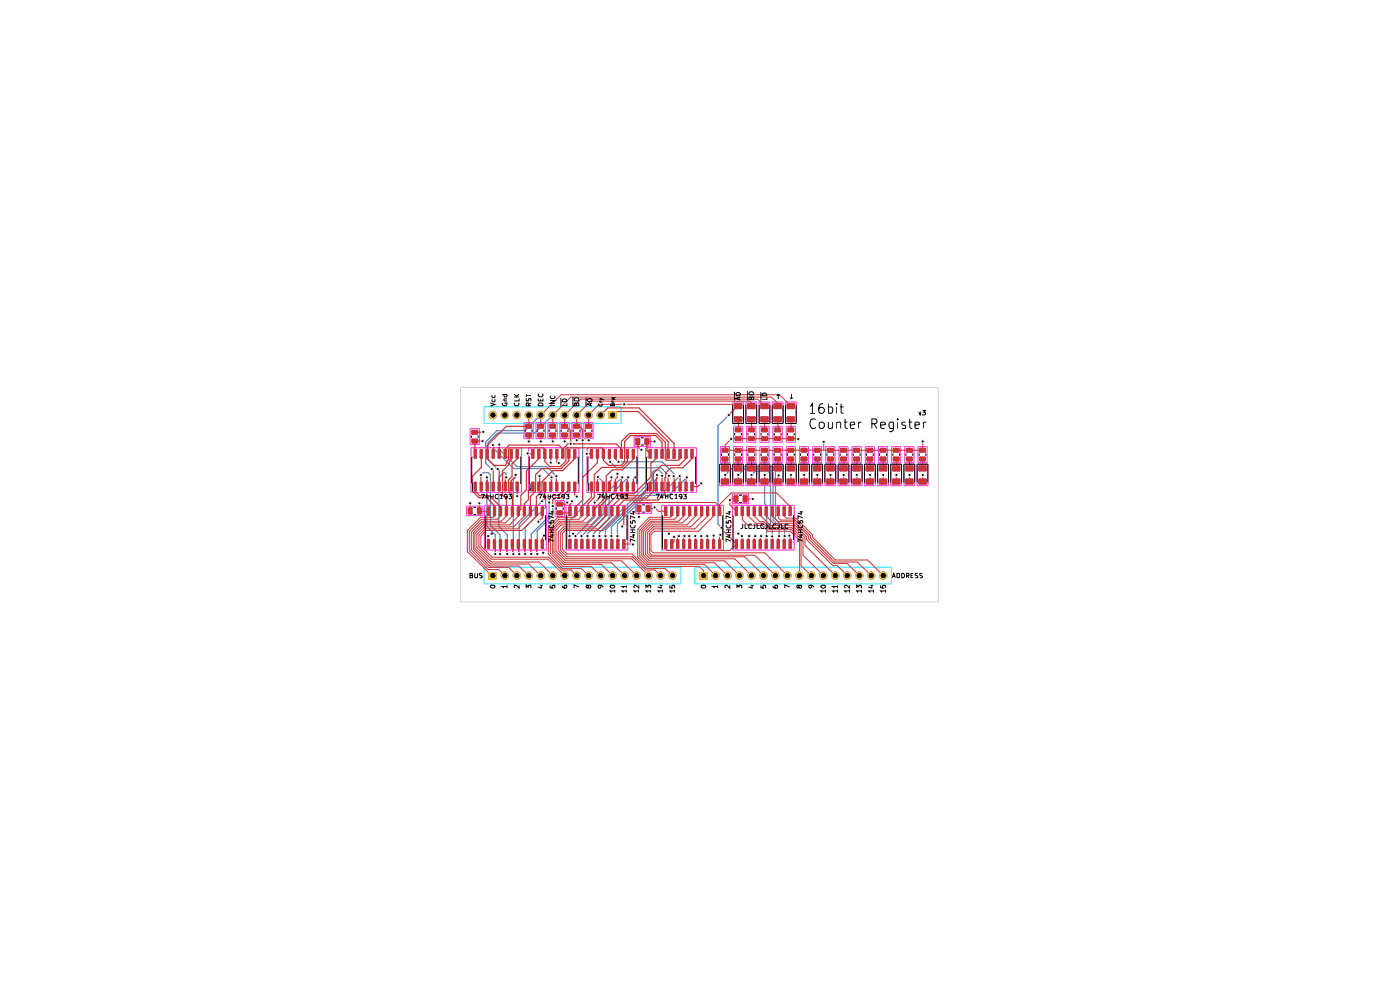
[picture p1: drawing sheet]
<svg xmlns="http://www.w3.org/2000/svg" width="297mm" height="210mm" viewBox="0 0 297 210" stroke-linecap="round" stroke-linejoin="round" font-family="sans-serif">
<path d="M102.7 86.3h29v3.5h-29zM102.7 120.3h41.7v3.6h-41.7zM147.4 120.3h41.7v3.6h-41.7z" fill="none" stroke="#26e9ff" stroke-width=".21"/>
<g fill="#02ffee">
<path d="M103.6 121.2h1.8v1.7h-1.8z"/>
<path d="M148.3 121.2h1.8v1.7h-1.8z"/>
<path d="M129 87.2h1.8v1.7h-1.8z"/>
<circle cx="107.1" cy="122.1" r=".89"/>
<circle cx="109.6" cy="122.1" r=".89"/>
<circle cx="112.2" cy="122.1" r=".89"/>
<circle cx="114.7" cy="122.1" r=".89"/>
<circle cx="117.3" cy="122.1" r=".89"/>
<circle cx="119.8" cy="122.1" r=".89"/>
<circle cx="122.3" cy="122.1" r=".89"/>
<circle cx="124.9" cy="122.1" r=".89"/>
<circle cx="127.4" cy="122.1" r=".89"/>
<circle cx="130" cy="122.1" r=".89"/>
<circle cx="132.5" cy="122.1" r=".89"/>
<circle cx="135" cy="122.1" r=".89"/>
<circle cx="137.6" cy="122.1" r=".89"/>
<circle cx="140.1" cy="122.1" r=".89"/>
<circle cx="142.7" cy="122.1" r=".89"/>
<circle cx="151.8" cy="122.1" r=".89"/>
<circle cx="154.3" cy="122.1" r=".89"/>
<circle cx="156.9" cy="122.1" r=".89"/>
<circle cx="159.4" cy="122.1" r=".89"/>
<circle cx="162" cy="122.1" r=".89"/>
<circle cx="164.5" cy="122.1" r=".89"/>
<circle cx="167" cy="122.1" r=".89"/>
<circle cx="169.6" cy="122.1" r=".89"/>
<circle cx="172.1" cy="122.1" r=".89"/>
<circle cx="174.7" cy="122.1" r=".89"/>
<circle cx="177.2" cy="122.1" r=".89"/>
<circle cx="179.7" cy="122.1" r=".89"/>
<circle cx="182.3" cy="122.1" r=".89"/>
<circle cx="184.8" cy="122.1" r=".89"/>
<circle cx="187.4" cy="122.1" r=".89"/>
<circle cx="127.4" cy="88.1" r=".89"/>
<circle cx="124.9" cy="88.1" r=".89"/>
<circle cx="122.3" cy="88.1" r=".89"/>
<circle cx="119.8" cy="88.1" r=".89"/>
<circle cx="117.3" cy="88.1" r=".89"/>
<circle cx="114.7" cy="88.1" r=".89"/>
<circle cx="112.2" cy="88.1" r=".89"/>
<circle cx="109.6" cy="88.1" r=".89"/>
<circle cx="107.1" cy="88.1" r=".89"/>
<circle cx="104.6" cy="88.1" r=".89"/>
</g>
<g fill="none" stroke="#4d7fc4" stroke-width=".25">
<path d="M104.6 94.4v.6l4.4 4.4h6.1l1.9 1.9M105.9 94.3v1l3.7 3.7h6.4l2 2M114.7 88.1l-3.3 3.3h-6l-2.4 2.3v4.6l1.3 1.2M117.3 88.1l-3.8 3.8h-7.9l-2.1 2v3.6l2.1 2M123.6 93.4v14.2l-2.8 2.8v3.3M129.5 98l1.2 1.2h9.5l1.7 1.7M131.2 98h9.3l2.4 2.4v.6M154.6 88.1l-2.3 2.2v20.9l.8 .7M102 100.8l.5-.6h1l.6 .6v10.6l2 2.1v4M103.3 101.3v10.4l1.8 1.8v4M107.4 101.3v-.8l-.3-.3h-.3l-1 1.1v10.4l1.8 1.8v4M109.4 100.8v.5l-.5 .5v15.7"/>
<path d="M114.5 101v3.1l1.2 1.2v2.3l-4.3 4.3v5.6M115 106.3l-4.8 4.9v6.3M116.5 106.6v2.9l-3.8 3.8v4.2M117.3 107.4v1.9l-3.3 3.3v4.9M126.2 106.6v3l-4.1 4.1M126.8 101.2l1.1 1v6.9l-4.5 4.6M132 101.3l-3.6 3.5v4.6l-3.8 3.8v.5M133.3 101.3l-4.1 4v4.6l-3.3 3.3v.5M139.4 100.8v.7l-11 10.9v1.3M140.5 100.9v-.5l-.6-.7h-1l-.6 .5v1.6l-11.1 11.1v.8M144.2 101l-3.6 3.6h-3.7l-7.2 7.2v1.9M145.7 101.3l-3.8 3.8h-4.8l-6.1 6.1v2.5"/>
<path d="M153.8 100.8l1.8-1.8h7.9l1 1v10.2l2 2v1.5M156.6 100.8l1.3-1.3h5.3l.8 .7v10.1l1.3 1.3v2.1M159.4 100.8l.8-.8h2.8l.5 .5v11.4l.3 .5v1.4M162.2 100.8v6l.4 .6v6.3"/>
</g>
<path d="M97.7 82.2h101.4v45.5h-101.4z" fill="none" stroke="#d0d2cd" stroke-width=".21"/>
<g fill="none" stroke="#ff26e2" stroke-width=".21">
<path d="M99.7 90.9h2v3.4h-2zM99.9 95h10.8v9.5h-10.8zM111.2 89.7h1.9v3.3h-1.9zM112.1 95h10.8v9.5h-10.8zM113.7 89.7h2v3.3h-2zM116.2 89.7h2v3.3h-2zM118.8 89.7h1.9v3.3h-1.9zM121.3 89.7h2v3.3h-2zM123.9 89.7h1.9v3.3h-1.9zM124.5 95h10.8v9.5h-10.8zM134.5 92.6h3.5v2.1h-3.5zM137 95h10.7v9.5h-10.7z"/>
<path d="M152.7 98.5h2.2v4.5h-2.2zM152.8 94.7h2v3.4h-2zM155.4 85.3h2.3v4.5h-2.3zM155.4 98.5h2.3v4.5h-2.3zM155.6 90.4h2v3.4h-2zM155.6 94.7h2v3.4h-2zM158.2 85.3h2.3v4.5h-2.3zM158.2 98.5h2.3v4.5h-2.3zM158.4 90.4h2v3.4h-2zM158.4 94.7h2v3.4h-2zM161 85.3h2.3v4.5h-2.3zM161 98.5h2.3v4.5h-2.3z"/>
<path d="M161.2 90.4h2v3.4h-2zM161.2 94.7h2v3.4h-2zM163.8 85.3h2.3v4.5h-2.3zM163.8 98.5h2.3v4.5h-2.3zM164 90.4h1.9v3.4h-1.9zM164 94.7h1.9v3.4h-1.9zM166.6 85.3h2.3v4.5h-2.3zM166.6 98.5h2.3v4.5h-2.3zM166.8 90.4h1.9v3.4h-1.9zM166.8 94.7h1.9v3.4h-1.9zM169.4 98.5h2.3v4.5h-2.3zM169.6 94.7h1.9v3.4h-1.9z"/>
<path d="M172.2 98.5h2.3v4.5h-2.3zM172.4 94.7h1.9v3.4h-1.9zM175 98.5h2.3v4.5h-2.3zM175.2 94.7h1.9v3.4h-1.9zM177.8 98.5h2.3v4.5h-2.3zM178 94.7h1.9v3.4h-1.9zM180.6 98.5h2.3v4.5h-2.3zM180.8 94.7h1.9v3.4h-1.9zM183.4 98.5h2.3v4.5h-2.3zM183.6 94.7h1.9v3.4h-1.9zM186.2 98.5h2.3v4.5h-2.3zM186.4 94.7h1.9v3.4h-1.9z"/>
<path d="M189 98.5h2.3v4.5h-2.3zM189.1 94.7h2v3.4h-2zM191.8 98.5h2.3v4.5h-2.3zM191.9 94.7h2v3.4h-2zM194.6 98.5h2.2v4.5h-2.2zM194.7 94.7h2v3.4h-2zM99 107.4h3.4v2h-3.4zM102.8 107.2h13.1v9.5h-13.1zM117.8 106.2h1.9v3.4h-1.9zM120.1 107.2h13.1v9.5h-13.1zM134.8 106.8h3.5v2.1h-3.5zM140.4 107.2h13.1v9.5h-13.1z"/>
<path d="M155.4 107.2h13.1v9.5h-13.1zM155.4 104.8h3.4v2h-3.4z"/>
</g>
<path d="M167.1 88.6h1.3v.7h-1.3z" fill="#b4a09a"/>
<path d="M167.1 88.6h1.3v.7h-1.3z" fill="none" stroke="#b4a09a" stroke-width=".51"/>
<path d="M167.1 85.8h1.3v.7h-1.3z" fill="#b4a09a"/>
<path d="M167.1 85.8h1.3v.7h-1.3z" fill="none" stroke="#b4a09a" stroke-width=".51"/>
<path d="M164.3 88.6h1.3v.7h-1.3z" fill="#b4a09a"/>
<path d="M164.3 88.6h1.3v.7h-1.3z" fill="none" stroke="#b4a09a" stroke-width=".51"/>
<path d="M164.3 85.8h1.3v.7h-1.3z" fill="#b4a09a"/>
<path d="M164.3 85.8h1.3v.7h-1.3z" fill="none" stroke="#b4a09a" stroke-width=".51"/>
<path d="M161.5 88.6h1.3v.7h-1.3z" fill="#b4a09a"/>
<path d="M161.5 88.6h1.3v.7h-1.3z" fill="none" stroke="#b4a09a" stroke-width=".51"/>
<path d="M158.7 85.8h1.3v.7h-1.3z" fill="#b4a09a"/>
<path d="M158.7 85.8h1.3v.7h-1.3z" fill="none" stroke="#b4a09a" stroke-width=".51"/>
<path d="M156 85.8h1.2v.7h-1.2z" fill="#b4a09a"/>
<path d="M156 85.8h1.2v.7h-1.2z" fill="none" stroke="#b4a09a" stroke-width=".51"/>
<path d="M161.5 85.8h1.3v.7h-1.3z" fill="#b4a09a"/>
<path d="M161.5 85.8h1.3v.7h-1.3z" fill="none" stroke="#b4a09a" stroke-width=".51"/>
<path d="M161.7 90.9h.9v.5h-.9z" fill="#b4a09a"/>
<path d="M161.7 90.9h.9v.5h-.9z" fill="none" stroke="#b4a09a" stroke-width=".51"/>
<path d="M161.7 92.8h.9v.5h-.9z" fill="#b4a09a"/>
<path d="M161.7 92.8h.9v.5h-.9z" fill="none" stroke="#b4a09a" stroke-width=".51"/>
<path d="M158.9 90.9h1v.5h-1z" fill="#b4a09a"/>
<path d="M158.9 90.9h1v.5h-1z" fill="none" stroke="#b4a09a" stroke-width=".51"/>
<path d="M158.9 92.8h1v.5h-1z" fill="#b4a09a"/>
<path d="M158.9 92.8h1v.5h-1z" fill="none" stroke="#b4a09a" stroke-width=".51"/>
<path d="M156.1 90.9h1v.5h-1z" fill="#b4a09a"/>
<path d="M156.1 90.9h1v.5h-1z" fill="none" stroke="#b4a09a" stroke-width=".51"/>
<path d="M156.1 92.8h1v.5h-1z" fill="#b4a09a"/>
<path d="M156.1 92.8h1v.5h-1z" fill="none" stroke="#b4a09a" stroke-width=".51"/>
<path d="M161.7 95.2h.9v.6h-.9z" fill="#b4a09a"/>
<path d="M161.7 95.2h.9v.6h-.9z" fill="none" stroke="#b4a09a" stroke-width=".51"/>
<path d="M167.3 90.9h.9v.5h-.9z" fill="#b4a09a"/>
<path d="M167.3 90.9h.9v.5h-.9z" fill="none" stroke="#b4a09a" stroke-width=".51"/>
<path d="M167.3 92.8h.9v.5h-.9z" fill="#b4a09a"/>
<path d="M167.3 92.8h.9v.5h-.9z" fill="none" stroke="#b4a09a" stroke-width=".51"/>
<path d="M164.5 90.9h.9v.5h-.9z" fill="#b4a09a"/>
<path d="M164.5 90.9h.9v.5h-.9z" fill="none" stroke="#b4a09a" stroke-width=".51"/>
<path d="M164.5 92.8h.9v.5h-.9z" fill="#b4a09a"/>
<path d="M164.5 92.8h.9v.5h-.9z" fill="none" stroke="#b4a09a" stroke-width=".51"/>
<path d="M164.5 95.2h.9v.6h-.9z" fill="#b4a09a"/>
<path d="M164.5 95.2h.9v.6h-.9z" fill="none" stroke="#b4a09a" stroke-width=".51"/>
<path d="M167.3 97.1h.9v.5h-.9z" fill="#b4a09a"/>
<path d="M167.3 97.1h.9v.5h-.9z" fill="none" stroke="#b4a09a" stroke-width=".51"/>
<path d="M167.3 95.2h.9v.6h-.9z" fill="#b4a09a"/>
<path d="M167.3 95.2h.9v.6h-.9z" fill="none" stroke="#b4a09a" stroke-width=".51"/>
<path d="M158.7 88.6h1.3v.7h-1.3z" fill="#b4a09a"/>
<path d="M158.7 88.6h1.3v.7h-1.3z" fill="none" stroke="#b4a09a" stroke-width=".51"/>
<path d="M156 88.6h1.2v.7h-1.2z" fill="#b4a09a"/>
<path d="M156 88.6h1.2v.7h-1.2z" fill="none" stroke="#b4a09a" stroke-width=".51"/>
<path d="M156.1 95.2h1v.6h-1z" fill="#b4a09a"/>
<path d="M156.1 95.2h1v.6h-1z" fill="none" stroke="#b4a09a" stroke-width=".51"/>
<path d="M158.9 95.2h1v.6h-1z" fill="#b4a09a"/>
<path d="M158.9 95.2h1v.6h-1z" fill="none" stroke="#b4a09a" stroke-width=".51"/>
<path d="M158.7 99h1.3v.7h-1.3z" fill="#b4a09a"/>
<path d="M158.7 99h1.3v.7h-1.3z" fill="none" stroke="#b4a09a" stroke-width=".51"/>
<path d="M156.1 97.1h1v.5h-1z" fill="#b4a09a"/>
<path d="M156.1 97.1h1v.5h-1z" fill="none" stroke="#b4a09a" stroke-width=".51"/>
<path d="M158.9 97.1h1v.5h-1z" fill="#b4a09a"/>
<path d="M158.9 97.1h1v.5h-1z" fill="none" stroke="#b4a09a" stroke-width=".51"/>
<path d="M161.7 97.1h.9v.5h-.9z" fill="#b4a09a"/>
<path d="M161.7 97.1h.9v.5h-.9z" fill="none" stroke="#b4a09a" stroke-width=".51"/>
<path d="M161.5 99h1.3v.7h-1.3z" fill="#b4a09a"/>
<path d="M161.5 99h1.3v.7h-1.3z" fill="none" stroke="#b4a09a" stroke-width=".51"/>
<path d="M161.5 101.8h1.3v.7h-1.3z" fill="#b4a09a"/>
<path d="M161.5 101.8h1.3v.7h-1.3z" fill="none" stroke="#b4a09a" stroke-width=".51"/>
<path d="M164.5 97.1h.9v.5h-.9z" fill="#b4a09a"/>
<path d="M164.5 97.1h.9v.5h-.9z" fill="none" stroke="#b4a09a" stroke-width=".51"/>
<path d="M164.3 99h1.3v.7h-1.3z" fill="#b4a09a"/>
<path d="M164.3 99h1.3v.7h-1.3z" fill="none" stroke="#b4a09a" stroke-width=".51"/>
<path d="M164.3 101.8h1.3v.7h-1.3z" fill="#b4a09a"/>
<path d="M164.3 101.8h1.3v.7h-1.3z" fill="none" stroke="#b4a09a" stroke-width=".51"/>
<path d="M167.1 99h1.3v.7h-1.3z" fill="#b4a09a"/>
<path d="M167.1 99h1.3v.7h-1.3z" fill="none" stroke="#b4a09a" stroke-width=".51"/>
<path d="M167.1 101.8h1.3v.7h-1.3z" fill="#b4a09a"/>
<path d="M167.1 101.8h1.3v.7h-1.3z" fill="none" stroke="#b4a09a" stroke-width=".51"/>
<path d="M169.9 99h1.3v.7h-1.3z" fill="#b4a09a"/>
<path d="M169.9 99h1.3v.7h-1.3z" fill="none" stroke="#b4a09a" stroke-width=".51"/>
<path d="M169.9 101.8h1.3v.7h-1.3z" fill="#b4a09a"/>
<path d="M169.9 101.8h1.3v.7h-1.3z" fill="none" stroke="#b4a09a" stroke-width=".51"/>
<path d="M172.7 101.8h1.3v.7h-1.3z" fill="#b4a09a"/>
<path d="M172.7 101.8h1.3v.7h-1.3z" fill="none" stroke="#b4a09a" stroke-width=".51"/>
<path d="M175.5 99h1.3v.7h-1.3z" fill="#b4a09a"/>
<path d="M175.5 99h1.3v.7h-1.3z" fill="none" stroke="#b4a09a" stroke-width=".51"/>
<path d="M175.5 101.8h1.3v.7h-1.3z" fill="#b4a09a"/>
<path d="M175.5 101.8h1.3v.7h-1.3z" fill="none" stroke="#b4a09a" stroke-width=".51"/>
<path d="M178.3 101.8h1.3v.7h-1.3z" fill="#b4a09a"/>
<path d="M178.3 101.8h1.3v.7h-1.3z" fill="none" stroke="#b4a09a" stroke-width=".51"/>
<path d="M172.7 99h1.3v.7h-1.3z" fill="#b4a09a"/>
<path d="M172.7 99h1.3v.7h-1.3z" fill="none" stroke="#b4a09a" stroke-width=".51"/>
<path d="M170.1 97.1h.9v.5h-.9z" fill="#b4a09a"/>
<path d="M170.1 97.1h.9v.5h-.9z" fill="none" stroke="#b4a09a" stroke-width=".51"/>
<path d="M170.1 95.2h.9v.6h-.9z" fill="#b4a09a"/>
<path d="M170.1 95.2h.9v.6h-.9z" fill="none" stroke="#b4a09a" stroke-width=".51"/>
<path d="M172.9 97.1h.9v.5h-.9z" fill="#b4a09a"/>
<path d="M172.9 97.1h.9v.5h-.9z" fill="none" stroke="#b4a09a" stroke-width=".51"/>
<path d="M172.9 95.2h.9v.6h-.9z" fill="#b4a09a"/>
<path d="M172.9 95.2h.9v.6h-.9z" fill="none" stroke="#b4a09a" stroke-width=".51"/>
<path d="M178.3 99h1.3v.7h-1.3z" fill="#b4a09a"/>
<path d="M178.3 99h1.3v.7h-1.3z" fill="none" stroke="#b4a09a" stroke-width=".51"/>
<path d="M175.7 97.1h.9v.5h-.9z" fill="#b4a09a"/>
<path d="M175.7 97.1h.9v.5h-.9z" fill="none" stroke="#b4a09a" stroke-width=".51"/>
<path d="M175.7 95.2h.9v.6h-.9z" fill="#b4a09a"/>
<path d="M175.7 95.2h.9v.6h-.9z" fill="none" stroke="#b4a09a" stroke-width=".51"/>
<path d="M178.5 97.1h.9v.5h-.9z" fill="#b4a09a"/>
<path d="M178.5 97.1h.9v.5h-.9z" fill="none" stroke="#b4a09a" stroke-width=".51"/>
<path d="M178.5 95.2h.9v.6h-.9z" fill="#b4a09a"/>
<path d="M178.5 95.2h.9v.6h-.9z" fill="none" stroke="#b4a09a" stroke-width=".51"/>
<path d="M181.1 99h1.3v.7h-1.3z" fill="#b4a09a"/>
<path d="M181.1 99h1.3v.7h-1.3z" fill="none" stroke="#b4a09a" stroke-width=".51"/>
<path d="M181.1 101.8h1.3v.7h-1.3z" fill="#b4a09a"/>
<path d="M181.1 101.8h1.3v.7h-1.3z" fill="none" stroke="#b4a09a" stroke-width=".51"/>
<path d="M183.9 99h1.3v.7h-1.3z" fill="#b4a09a"/>
<path d="M183.9 99h1.3v.7h-1.3z" fill="none" stroke="#b4a09a" stroke-width=".51"/>
<path d="M183.9 101.8h1.3v.7h-1.3z" fill="#b4a09a"/>
<path d="M183.9 101.8h1.3v.7h-1.3z" fill="none" stroke="#b4a09a" stroke-width=".51"/>
<path d="M186.7 99h1.3v.7h-1.3z" fill="#b4a09a"/>
<path d="M186.7 99h1.3v.7h-1.3z" fill="none" stroke="#b4a09a" stroke-width=".51"/>
<path d="M189.5 101.8h1.3v.7h-1.3z" fill="#b4a09a"/>
<path d="M189.5 101.8h1.3v.7h-1.3z" fill="none" stroke="#b4a09a" stroke-width=".51"/>
<path d="M192.3 99h1.2v.7h-1.2z" fill="#b4a09a"/>
<path d="M192.3 99h1.2v.7h-1.2z" fill="none" stroke="#b4a09a" stroke-width=".51"/>
<path d="M192.3 101.8h1.2v.7h-1.2z" fill="#b4a09a"/>
<path d="M192.3 101.8h1.2v.7h-1.2z" fill="none" stroke="#b4a09a" stroke-width=".51"/>
<path d="M195.1 101.8h1.2v.7h-1.2z" fill="#b4a09a"/>
<path d="M195.1 101.8h1.2v.7h-1.2z" fill="none" stroke="#b4a09a" stroke-width=".51"/>
<path d="M181.3 97.1h.9v.5h-.9z" fill="#b4a09a"/>
<path d="M181.3 97.1h.9v.5h-.9z" fill="none" stroke="#b4a09a" stroke-width=".51"/>
<path d="M181.3 95.2h.9v.6h-.9z" fill="#b4a09a"/>
<path d="M181.3 95.2h.9v.6h-.9z" fill="none" stroke="#b4a09a" stroke-width=".51"/>
<path d="M184.1 97.1h.9v.5h-.9z" fill="#b4a09a"/>
<path d="M184.1 97.1h.9v.5h-.9z" fill="none" stroke="#b4a09a" stroke-width=".51"/>
<path d="M184.1 95.2h.9v.6h-.9z" fill="#b4a09a"/>
<path d="M184.1 95.2h.9v.6h-.9z" fill="none" stroke="#b4a09a" stroke-width=".51"/>
<path d="M186.7 101.8h1.3v.7h-1.3z" fill="#b4a09a"/>
<path d="M186.7 101.8h1.3v.7h-1.3z" fill="none" stroke="#b4a09a" stroke-width=".51"/>
<path d="M189.5 99h1.3v.7h-1.3z" fill="#b4a09a"/>
<path d="M189.5 99h1.3v.7h-1.3z" fill="none" stroke="#b4a09a" stroke-width=".51"/>
<path d="M186.9 97.1h.9v.5h-.9z" fill="#b4a09a"/>
<path d="M186.9 97.1h.9v.5h-.9z" fill="none" stroke="#b4a09a" stroke-width=".51"/>
<path d="M186.9 95.2h.9v.6h-.9z" fill="#b4a09a"/>
<path d="M186.9 95.2h.9v.6h-.9z" fill="none" stroke="#b4a09a" stroke-width=".51"/>
<path d="M189.7 97.1h.9v.5h-.9z" fill="#b4a09a"/>
<path d="M189.7 97.1h.9v.5h-.9z" fill="none" stroke="#b4a09a" stroke-width=".51"/>
<path d="M189.7 95.2h.9v.6h-.9z" fill="#b4a09a"/>
<path d="M189.7 95.2h.9v.6h-.9z" fill="none" stroke="#b4a09a" stroke-width=".51"/>
<path d="M195.1 99h1.2v.7h-1.2z" fill="#b4a09a"/>
<path d="M195.1 99h1.2v.7h-1.2z" fill="none" stroke="#b4a09a" stroke-width=".51"/>
<path d="M192.4 97.1h1v.5h-1z" fill="#b4a09a"/>
<path d="M192.4 97.1h1v.5h-1z" fill="none" stroke="#b4a09a" stroke-width=".51"/>
<path d="M192.4 95.2h1v.6h-1z" fill="#b4a09a"/>
<path d="M192.4 95.2h1v.6h-1z" fill="none" stroke="#b4a09a" stroke-width=".51"/>
<path d="M195.2 97.1h1v.5h-1z" fill="#b4a09a"/>
<path d="M195.2 97.1h1v.5h-1z" fill="none" stroke="#b4a09a" stroke-width=".51"/>
<path d="M195.2 95.2h1v.6h-1z" fill="#b4a09a"/>
<path d="M195.2 95.2h1v.6h-1z" fill="none" stroke="#b4a09a" stroke-width=".51"/>
<path d="M155.9 105.3h.5v1h-.5z" fill="#b4a09a"/>
<path d="M155.9 105.3h.5v1h-.5z" fill="none" stroke="#b4a09a" stroke-width=".51"/>
<path d="M157.8 105.3h.5v1h-.5z" fill="#b4a09a"/>
<path d="M157.8 105.3h.5v1h-.5z" fill="none" stroke="#b4a09a" stroke-width=".51"/>
<path d="M156 101.8h1.2v.7h-1.2z" fill="#b4a09a"/>
<path d="M156 101.8h1.2v.7h-1.2z" fill="none" stroke="#b4a09a" stroke-width=".51"/>
<path d="M158.7 101.8h1.3v.7h-1.3z" fill="#b4a09a"/>
<path d="M158.7 101.8h1.3v.7h-1.3z" fill="none" stroke="#b4a09a" stroke-width=".51"/>
<path d="M153.2 101.8h1.2v.7h-1.2z" fill="#b4a09a"/>
<path d="M153.2 101.8h1.2v.7h-1.2z" fill="none" stroke="#b4a09a" stroke-width=".51"/>
<path d="M156 99h1.2v.7h-1.2z" fill="#b4a09a"/>
<path d="M156 99h1.2v.7h-1.2z" fill="none" stroke="#b4a09a" stroke-width=".51"/>
<path d="M153.2 99h1.2v.7h-1.2z" fill="#b4a09a"/>
<path d="M153.2 99h1.2v.7h-1.2z" fill="none" stroke="#b4a09a" stroke-width=".51"/>
<path d="M153.3 97.1h1v.5h-1z" fill="#b4a09a"/>
<path d="M153.3 97.1h1v.5h-1z" fill="none" stroke="#b4a09a" stroke-width=".51"/>
<path d="M153.3 95.2h1v.6h-1z" fill="#b4a09a"/>
<path d="M153.3 95.2h1v.6h-1z" fill="none" stroke="#b4a09a" stroke-width=".51"/>
<path d="M156 114.6h.4v1.6h-.4z" fill="#b4a09a"/>
<path d="M156 114.6h.4v1.6h-.4z" fill="none" stroke="#b4a09a" stroke-width=".34"/>
<path d="M157.3 114.6h.3v1.6h-.3z" fill="#b4a09a"/>
<path d="M157.3 114.6h.3v1.6h-.3z" fill="none" stroke="#b4a09a" stroke-width=".34"/>
<path d="M158.6 114.6h.3v1.6h-.3z" fill="#b4a09a"/>
<path d="M158.6 114.6h.3v1.6h-.3z" fill="none" stroke="#b4a09a" stroke-width=".34"/>
<path d="M159.9 114.6h.3v1.6h-.3z" fill="#b4a09a"/>
<path d="M159.9 114.6h.3v1.6h-.3z" fill="none" stroke="#b4a09a" stroke-width=".34"/>
<path d="M161.1 114.6h.4v1.6h-.4z" fill="#b4a09a"/>
<path d="M161.1 114.6h.4v1.6h-.4z" fill="none" stroke="#b4a09a" stroke-width=".34"/>
<path d="M162.4 114.6h.3v1.6h-.3z" fill="#b4a09a"/>
<path d="M162.4 114.6h.3v1.6h-.3z" fill="none" stroke="#b4a09a" stroke-width=".34"/>
<path d="M163.7 114.6h.3v1.6h-.3z" fill="#b4a09a"/>
<path d="M163.7 114.6h.3v1.6h-.3z" fill="none" stroke="#b4a09a" stroke-width=".34"/>
<path d="M164.9 114.6h.4v1.6h-.4z" fill="#b4a09a"/>
<path d="M164.9 114.6h.4v1.6h-.4z" fill="none" stroke="#b4a09a" stroke-width=".34"/>
<path d="M166.2 114.6h.3v1.6h-.3z" fill="#b4a09a"/>
<path d="M166.2 114.6h.3v1.6h-.3z" fill="none" stroke="#b4a09a" stroke-width=".34"/>
<path d="M167.5 114.6h.3v1.6h-.3z" fill="#b4a09a"/>
<path d="M167.5 114.6h.3v1.6h-.3z" fill="none" stroke="#b4a09a" stroke-width=".34"/>
<path d="M167.5 107.6h.3v1.7h-.3z" fill="#b4a09a"/>
<path d="M167.5 107.6h.3v1.7h-.3z" fill="none" stroke="#b4a09a" stroke-width=".34"/>
<path d="M166.2 107.6h.3v1.7h-.3z" fill="#b4a09a"/>
<path d="M166.2 107.6h.3v1.7h-.3z" fill="none" stroke="#b4a09a" stroke-width=".34"/>
<path d="M164.9 107.6h.4v1.7h-.4z" fill="#b4a09a"/>
<path d="M164.9 107.6h.4v1.7h-.4z" fill="none" stroke="#b4a09a" stroke-width=".34"/>
<path d="M163.7 107.6h.3v1.7h-.3z" fill="#b4a09a"/>
<path d="M163.7 107.6h.3v1.7h-.3z" fill="none" stroke="#b4a09a" stroke-width=".34"/>
<path d="M162.4 107.6h.3v1.7h-.3z" fill="#b4a09a"/>
<path d="M162.4 107.6h.3v1.7h-.3z" fill="none" stroke="#b4a09a" stroke-width=".34"/>
<path d="M161.1 107.6h.4v1.7h-.4z" fill="#b4a09a"/>
<path d="M161.1 107.6h.4v1.7h-.4z" fill="none" stroke="#b4a09a" stroke-width=".34"/>
<path d="M159.9 107.6h.3v1.7h-.3z" fill="#b4a09a"/>
<path d="M159.9 107.6h.3v1.7h-.3z" fill="none" stroke="#b4a09a" stroke-width=".34"/>
<path d="M158.6 107.6h.3v1.7h-.3z" fill="#b4a09a"/>
<path d="M158.6 107.6h.3v1.7h-.3z" fill="none" stroke="#b4a09a" stroke-width=".34"/>
<path d="M157.3 107.6h.3v1.7h-.3z" fill="#b4a09a"/>
<path d="M157.3 107.6h.3v1.7h-.3z" fill="none" stroke="#b4a09a" stroke-width=".34"/>
<path d="M156 107.6h.4v1.7h-.4z" fill="#b4a09a"/>
<path d="M156 107.6h.4v1.7h-.4z" fill="none" stroke="#b4a09a" stroke-width=".34"/>
<path d="M137 93.1h.5v1h-.5z" fill="#b4a09a"/>
<path d="M137 93.1h.5v1h-.5z" fill="none" stroke="#b4a09a" stroke-width=".51"/>
<path d="M135 93.1h.6v1h-.6z" fill="#b4a09a"/>
<path d="M135 93.1h.6v1h-.6z" fill="none" stroke="#b4a09a" stroke-width=".51"/>
<path d="M134.2 95.4h.3v1.7h-.3z" fill="#b4a09a"/>
<path d="M134.2 95.4h.3v1.7h-.3z" fill="none" stroke="#b4a09a" stroke-width=".34"/>
<path d="M132.9 95.4h.4v1.7h-.4z" fill="#b4a09a"/>
<path d="M132.9 95.4h.4v1.7h-.4z" fill="none" stroke="#b4a09a" stroke-width=".34"/>
<path d="M131.7 95.4h.3v1.7h-.3z" fill="#b4a09a"/>
<path d="M131.7 95.4h.3v1.7h-.3z" fill="none" stroke="#b4a09a" stroke-width=".34"/>
<path d="M137.8 95.4h.3v1.7h-.3z" fill="#b4a09a"/>
<path d="M137.8 95.4h.3v1.7h-.3z" fill="none" stroke="#b4a09a" stroke-width=".34"/>
<path d="M137.8 102.4h.3v1.7h-.3z" fill="#b4a09a"/>
<path d="M137.8 102.4h.3v1.7h-.3z" fill="none" stroke="#b4a09a" stroke-width=".34"/>
<path d="M139 102.4h.4v1.7h-.4z" fill="#b4a09a"/>
<path d="M139 102.4h.4v1.7h-.4z" fill="none" stroke="#b4a09a" stroke-width=".34"/>
<path d="M140.3 102.4h.3v1.7h-.3z" fill="#b4a09a"/>
<path d="M140.3 102.4h.3v1.7h-.3z" fill="none" stroke="#b4a09a" stroke-width=".34"/>
<path d="M141.6 102.4h.3v1.7h-.3z" fill="#b4a09a"/>
<path d="M141.6 102.4h.3v1.7h-.3z" fill="none" stroke="#b4a09a" stroke-width=".34"/>
<path d="M142.8 102.4h.4v1.7h-.4z" fill="#b4a09a"/>
<path d="M142.8 102.4h.4v1.7h-.4z" fill="none" stroke="#b4a09a" stroke-width=".34"/>
<path d="M144.1 102.4h.3v1.7h-.3z" fill="#b4a09a"/>
<path d="M144.1 102.4h.3v1.7h-.3z" fill="none" stroke="#b4a09a" stroke-width=".34"/>
<path d="M145.4 102.4h.3v1.7h-.3z" fill="#b4a09a"/>
<path d="M145.4 102.4h.3v1.7h-.3z" fill="none" stroke="#b4a09a" stroke-width=".34"/>
<path d="M146.6 102.4h.4v1.7h-.4z" fill="#b4a09a"/>
<path d="M146.6 102.4h.4v1.7h-.4z" fill="none" stroke="#b4a09a" stroke-width=".34"/>
<path d="M146.6 95.4h.4v1.7h-.4z" fill="#b4a09a"/>
<path d="M146.6 95.4h.4v1.7h-.4z" fill="none" stroke="#b4a09a" stroke-width=".34"/>
<path d="M145.4 95.4h.3v1.7h-.3z" fill="#b4a09a"/>
<path d="M145.4 95.4h.3v1.7h-.3z" fill="none" stroke="#b4a09a" stroke-width=".34"/>
<path d="M144.1 95.4h.3v1.7h-.3z" fill="#b4a09a"/>
<path d="M144.1 95.4h.3v1.7h-.3z" fill="none" stroke="#b4a09a" stroke-width=".34"/>
<path d="M142.8 95.4h.4v1.7h-.4z" fill="#b4a09a"/>
<path d="M142.8 95.4h.4v1.7h-.4z" fill="none" stroke="#b4a09a" stroke-width=".34"/>
<path d="M141.6 95.4h.3v1.7h-.3z" fill="#b4a09a"/>
<path d="M141.6 95.4h.3v1.7h-.3z" fill="none" stroke="#b4a09a" stroke-width=".34"/>
<path d="M140.3 95.4h.3v1.7h-.3z" fill="#b4a09a"/>
<path d="M140.3 95.4h.3v1.7h-.3z" fill="none" stroke="#b4a09a" stroke-width=".34"/>
<path d="M139 95.4h.4v1.7h-.4z" fill="#b4a09a"/>
<path d="M139 95.4h.4v1.7h-.4z" fill="none" stroke="#b4a09a" stroke-width=".34"/>
<path d="M119.3 92h.9v.5h-.9z" fill="#b4a09a"/>
<path d="M119.3 92h.9v.5h-.9z" fill="none" stroke="#b4a09a" stroke-width=".51"/>
<path d="M119.3 90.2h.9v.5h-.9z" fill="#b4a09a"/>
<path d="M119.3 90.2h.9v.5h-.9z" fill="none" stroke="#b4a09a" stroke-width=".51"/>
<path d="M114.2 90.2h.9v.5h-.9z" fill="#b4a09a"/>
<path d="M114.2 90.2h.9v.5h-.9z" fill="none" stroke="#b4a09a" stroke-width=".51"/>
<path d="M114.2 92h.9v.5h-.9z" fill="#b4a09a"/>
<path d="M114.2 92h.9v.5h-.9z" fill="none" stroke="#b4a09a" stroke-width=".51"/>
<path d="M116.8 90.2h.9v.5h-.9z" fill="#b4a09a"/>
<path d="M116.8 90.2h.9v.5h-.9z" fill="none" stroke="#b4a09a" stroke-width=".51"/>
<path d="M111.7 92h.9v.5h-.9z" fill="#b4a09a"/>
<path d="M111.7 92h.9v.5h-.9z" fill="none" stroke="#b4a09a" stroke-width=".51"/>
<path d="M111.7 90.2h.9v.5h-.9z" fill="#b4a09a"/>
<path d="M111.7 90.2h.9v.5h-.9z" fill="none" stroke="#b4a09a" stroke-width=".51"/>
<path d="M109.6 95.4h.3v1.7h-.3z" fill="#b4a09a"/>
<path d="M109.6 95.4h.3v1.7h-.3z" fill="none" stroke="#b4a09a" stroke-width=".34"/>
<path d="M108.3 95.4h.3v1.7h-.3z" fill="#b4a09a"/>
<path d="M108.3 95.4h.3v1.7h-.3z" fill="none" stroke="#b4a09a" stroke-width=".34"/>
<path d="M107 95.4h.4v1.7h-.4z" fill="#b4a09a"/>
<path d="M107 95.4h.4v1.7h-.4z" fill="none" stroke="#b4a09a" stroke-width=".34"/>
<path d="M112.9 95.4h.3v1.7h-.3z" fill="#b4a09a"/>
<path d="M112.9 95.4h.3v1.7h-.3z" fill="none" stroke="#b4a09a" stroke-width=".34"/>
<path d="M100.2 93.3h1v.5h-1z" fill="#b4a09a"/>
<path d="M100.2 93.3h1v.5h-1z" fill="none" stroke="#b4a09a" stroke-width=".51"/>
<path d="M100.2 91.4h1v.5h-1z" fill="#b4a09a"/>
<path d="M100.2 91.4h1v.5h-1z" fill="none" stroke="#b4a09a" stroke-width=".51"/>
<path d="M105.7 95.4h.4v1.7h-.4z" fill="#b4a09a"/>
<path d="M105.7 95.4h.4v1.7h-.4z" fill="none" stroke="#b4a09a" stroke-width=".34"/>
<path d="M104.5 95.4h.3v1.7h-.3z" fill="#b4a09a"/>
<path d="M104.5 95.4h.3v1.7h-.3z" fill="none" stroke="#b4a09a" stroke-width=".34"/>
<path d="M103.2 95.4h.3v1.7h-.3z" fill="#b4a09a"/>
<path d="M103.2 95.4h.3v1.7h-.3z" fill="none" stroke="#b4a09a" stroke-width=".34"/>
<path d="M101.9 95.4h.4v1.7h-.4z" fill="#b4a09a"/>
<path d="M101.9 95.4h.4v1.7h-.4z" fill="none" stroke="#b4a09a" stroke-width=".34"/>
<path d="M100.7 95.4h.3v1.7h-.3z" fill="#b4a09a"/>
<path d="M100.7 95.4h.3v1.7h-.3z" fill="none" stroke="#b4a09a" stroke-width=".34"/>
<path d="M109.6 102.4h.3v1.7h-.3z" fill="#b4a09a"/>
<path d="M109.6 102.4h.3v1.7h-.3z" fill="none" stroke="#b4a09a" stroke-width=".34"/>
<path d="M112.9 102.4h.3v1.7h-.3z" fill="#b4a09a"/>
<path d="M112.9 102.4h.3v1.7h-.3z" fill="none" stroke="#b4a09a" stroke-width=".34"/>
<path d="M114.1 102.4h.4v1.7h-.4z" fill="#b4a09a"/>
<path d="M114.1 102.4h.4v1.7h-.4z" fill="none" stroke="#b4a09a" stroke-width=".34"/>
<path d="M115.4 102.4h.3v1.7h-.3z" fill="#b4a09a"/>
<path d="M115.4 102.4h.3v1.7h-.3z" fill="none" stroke="#b4a09a" stroke-width=".34"/>
<path d="M116.7 102.4h.3v1.7h-.3z" fill="#b4a09a"/>
<path d="M116.7 102.4h.3v1.7h-.3z" fill="none" stroke="#b4a09a" stroke-width=".34"/>
<path d="M117.9 102.4h.4v1.7h-.4z" fill="#b4a09a"/>
<path d="M117.9 102.4h.4v1.7h-.4z" fill="none" stroke="#b4a09a" stroke-width=".34"/>
<path d="M119.2 102.4h.3v1.7h-.3z" fill="#b4a09a"/>
<path d="M119.2 102.4h.3v1.7h-.3z" fill="none" stroke="#b4a09a" stroke-width=".34"/>
<path d="M116.8 92h.9v.5h-.9z" fill="#b4a09a"/>
<path d="M116.8 92h.9v.5h-.9z" fill="none" stroke="#b4a09a" stroke-width=".51"/>
<path d="M119.2 95.4h.3v1.7h-.3z" fill="#b4a09a"/>
<path d="M119.2 95.4h.3v1.7h-.3z" fill="none" stroke="#b4a09a" stroke-width=".34"/>
<path d="M117.9 95.4h.4v1.7h-.4z" fill="#b4a09a"/>
<path d="M117.9 95.4h.4v1.7h-.4z" fill="none" stroke="#b4a09a" stroke-width=".34"/>
<path d="M116.7 95.4h.3v1.7h-.3z" fill="#b4a09a"/>
<path d="M116.7 95.4h.3v1.7h-.3z" fill="none" stroke="#b4a09a" stroke-width=".34"/>
<path d="M115.4 95.4h.3v1.7h-.3z" fill="#b4a09a"/>
<path d="M115.4 95.4h.3v1.7h-.3z" fill="none" stroke="#b4a09a" stroke-width=".34"/>
<path d="M114.1 95.4h.4v1.7h-.4z" fill="#b4a09a"/>
<path d="M114.1 95.4h.4v1.7h-.4z" fill="none" stroke="#b4a09a" stroke-width=".34"/>
<path d="M121.8 90.2h1v.5h-1z" fill="#b4a09a"/>
<path d="M121.8 90.2h1v.5h-1z" fill="none" stroke="#b4a09a" stroke-width=".51"/>
<path d="M124.4 92h.9v.5h-.9z" fill="#b4a09a"/>
<path d="M124.4 92h.9v.5h-.9z" fill="none" stroke="#b4a09a" stroke-width=".51"/>
<path d="M124.4 90.2h.9v.5h-.9z" fill="#b4a09a"/>
<path d="M124.4 90.2h.9v.5h-.9z" fill="none" stroke="#b4a09a" stroke-width=".51"/>
<path d="M130.4 95.4h.3v1.7h-.3z" fill="#b4a09a"/>
<path d="M130.4 95.4h.3v1.7h-.3z" fill="none" stroke="#b4a09a" stroke-width=".34"/>
<path d="M129.1 95.4h.4v1.7h-.4z" fill="#b4a09a"/>
<path d="M129.1 95.4h.4v1.7h-.4z" fill="none" stroke="#b4a09a" stroke-width=".34"/>
<path d="M127.8 95.4h.4v1.7h-.4z" fill="#b4a09a"/>
<path d="M127.8 95.4h.4v1.7h-.4z" fill="none" stroke="#b4a09a" stroke-width=".34"/>
<path d="M126.6 95.4h.3v1.7h-.3z" fill="#b4a09a"/>
<path d="M126.6 95.4h.3v1.7h-.3z" fill="none" stroke="#b4a09a" stroke-width=".34"/>
<path d="M125.3 95.4h.3v1.7h-.3z" fill="#b4a09a"/>
<path d="M125.3 95.4h.3v1.7h-.3z" fill="none" stroke="#b4a09a" stroke-width=".34"/>
<path d="M137.2 107.4h.6v1h-.6z" fill="#b4a09a"/>
<path d="M137.2 107.4h.6v1h-.6z" fill="none" stroke="#b4a09a" stroke-width=".51"/>
<path d="M135.3 107.4h.5v1h-.5z" fill="#b4a09a"/>
<path d="M135.3 107.4h.5v1h-.5z" fill="none" stroke="#b4a09a" stroke-width=".51"/>
<path d="M118.3 108.5h.9v.6h-.9z" fill="#b4a09a"/>
<path d="M118.3 108.5h.9v.6h-.9z" fill="none" stroke="#b4a09a" stroke-width=".51"/>
<path d="M118.3 106.7h.9v.5h-.9z" fill="#b4a09a"/>
<path d="M118.3 106.7h.9v.5h-.9z" fill="none" stroke="#b4a09a" stroke-width=".51"/>
<path d="M121.8 92h1v.5h-1z" fill="#b4a09a"/>
<path d="M121.8 92h1v.5h-1z" fill="none" stroke="#b4a09a" stroke-width=".51"/>
<path d="M120.5 102.4h.3v1.7h-.3z" fill="#b4a09a"/>
<path d="M120.5 102.4h.3v1.7h-.3z" fill="none" stroke="#b4a09a" stroke-width=".34"/>
<path d="M121.8 95.4h.3v1.7h-.3z" fill="#b4a09a"/>
<path d="M121.8 95.4h.3v1.7h-.3z" fill="none" stroke="#b4a09a" stroke-width=".34"/>
<path d="M120.5 95.4h.3v1.7h-.3z" fill="#b4a09a"/>
<path d="M120.5 95.4h.3v1.7h-.3z" fill="none" stroke="#b4a09a" stroke-width=".34"/>
<path d="M121.8 102.4h.3v1.7h-.3z" fill="#b4a09a"/>
<path d="M121.8 102.4h.3v1.7h-.3z" fill="none" stroke="#b4a09a" stroke-width=".34"/>
<path d="M125.3 102.4h.3v1.7h-.3z" fill="#b4a09a"/>
<path d="M125.3 102.4h.3v1.7h-.3z" fill="none" stroke="#b4a09a" stroke-width=".34"/>
<path d="M126.6 102.4h.3v1.7h-.3z" fill="#b4a09a"/>
<path d="M126.6 102.4h.3v1.7h-.3z" fill="none" stroke="#b4a09a" stroke-width=".34"/>
<path d="M127.8 102.4h.4v1.7h-.4z" fill="#b4a09a"/>
<path d="M127.8 102.4h.4v1.7h-.4z" fill="none" stroke="#b4a09a" stroke-width=".34"/>
<path d="M129.1 102.4h.4v1.7h-.4z" fill="#b4a09a"/>
<path d="M129.1 102.4h.4v1.7h-.4z" fill="none" stroke="#b4a09a" stroke-width=".34"/>
<path d="M130.4 102.4h.3v1.7h-.3z" fill="#b4a09a"/>
<path d="M130.4 102.4h.3v1.7h-.3z" fill="none" stroke="#b4a09a" stroke-width=".34"/>
<path d="M131.7 102.4h.3v1.7h-.3z" fill="#b4a09a"/>
<path d="M131.7 102.4h.3v1.7h-.3z" fill="none" stroke="#b4a09a" stroke-width=".34"/>
<path d="M132.9 102.4h.4v1.7h-.4z" fill="#b4a09a"/>
<path d="M132.9 102.4h.4v1.7h-.4z" fill="none" stroke="#b4a09a" stroke-width=".34"/>
<path d="M134.2 102.4h.3v1.7h-.3z" fill="#b4a09a"/>
<path d="M134.2 102.4h.3v1.7h-.3z" fill="none" stroke="#b4a09a" stroke-width=".34"/>
<path d="M141.1 114.6h.3v1.6h-.3z" fill="#b4a09a"/>
<path d="M141.1 114.6h.3v1.6h-.3z" fill="none" stroke="#b4a09a" stroke-width=".34"/>
<path d="M142.3 114.6h.4v1.6h-.4z" fill="#b4a09a"/>
<path d="M142.3 114.6h.4v1.6h-.4z" fill="none" stroke="#b4a09a" stroke-width=".34"/>
<path d="M143.6 114.6h.3v1.6h-.3z" fill="#b4a09a"/>
<path d="M143.6 114.6h.3v1.6h-.3z" fill="none" stroke="#b4a09a" stroke-width=".34"/>
<path d="M144.9 114.6h.3v1.6h-.3z" fill="#b4a09a"/>
<path d="M144.9 114.6h.3v1.6h-.3z" fill="none" stroke="#b4a09a" stroke-width=".34"/>
<path d="M146.1 114.6h.4v1.6h-.4z" fill="#b4a09a"/>
<path d="M146.1 114.6h.4v1.6h-.4z" fill="none" stroke="#b4a09a" stroke-width=".34"/>
<path d="M147.4 114.6h.3v1.6h-.3z" fill="#b4a09a"/>
<path d="M147.4 114.6h.3v1.6h-.3z" fill="none" stroke="#b4a09a" stroke-width=".34"/>
<path d="M148.7 114.6h.3v1.6h-.3z" fill="#b4a09a"/>
<path d="M148.7 114.6h.3v1.6h-.3z" fill="none" stroke="#b4a09a" stroke-width=".34"/>
<path d="M149.9 114.6h.4v1.6h-.4z" fill="#b4a09a"/>
<path d="M149.9 114.6h.4v1.6h-.4z" fill="none" stroke="#b4a09a" stroke-width=".34"/>
<path d="M151.2 114.6h.4v1.6h-.4z" fill="#b4a09a"/>
<path d="M151.2 114.6h.4v1.6h-.4z" fill="none" stroke="#b4a09a" stroke-width=".34"/>
<path d="M152.5 114.6h.3v1.6h-.3z" fill="#b4a09a"/>
<path d="M152.5 114.6h.3v1.6h-.3z" fill="none" stroke="#b4a09a" stroke-width=".34"/>
<path d="M152.5 107.6h.3v1.7h-.3z" fill="#b4a09a"/>
<path d="M152.5 107.6h.3v1.7h-.3z" fill="none" stroke="#b4a09a" stroke-width=".34"/>
<path d="M151.2 107.6h.4v1.7h-.4z" fill="#b4a09a"/>
<path d="M151.2 107.6h.4v1.7h-.4z" fill="none" stroke="#b4a09a" stroke-width=".34"/>
<path d="M149.9 107.6h.4v1.7h-.4z" fill="#b4a09a"/>
<path d="M149.9 107.6h.4v1.7h-.4z" fill="none" stroke="#b4a09a" stroke-width=".34"/>
<path d="M148.7 107.6h.3v1.7h-.3z" fill="#b4a09a"/>
<path d="M148.7 107.6h.3v1.7h-.3z" fill="none" stroke="#b4a09a" stroke-width=".34"/>
<path d="M147.4 107.6h.3v1.7h-.3z" fill="#b4a09a"/>
<path d="M147.4 107.6h.3v1.7h-.3z" fill="none" stroke="#b4a09a" stroke-width=".34"/>
<path d="M146.1 107.6h.4v1.7h-.4z" fill="#b4a09a"/>
<path d="M146.1 107.6h.4v1.7h-.4z" fill="none" stroke="#b4a09a" stroke-width=".34"/>
<path d="M144.9 107.6h.3v1.7h-.3z" fill="#b4a09a"/>
<path d="M144.9 107.6h.3v1.7h-.3z" fill="none" stroke="#b4a09a" stroke-width=".34"/>
<path d="M143.6 107.6h.3v1.7h-.3z" fill="#b4a09a"/>
<path d="M143.6 107.6h.3v1.7h-.3z" fill="none" stroke="#b4a09a" stroke-width=".34"/>
<path d="M142.3 107.6h.4v1.7h-.4z" fill="#b4a09a"/>
<path d="M142.3 107.6h.4v1.7h-.4z" fill="none" stroke="#b4a09a" stroke-width=".34"/>
<path d="M141.1 107.6h.3v1.7h-.3z" fill="#b4a09a"/>
<path d="M141.1 107.6h.3v1.7h-.3z" fill="none" stroke="#b4a09a" stroke-width=".34"/>
<path d="M101.4 107.9h.5v1h-.5z" fill="#b4a09a"/>
<path d="M101.4 107.9h.5v1h-.5z" fill="none" stroke="#b4a09a" stroke-width=".51"/>
<path d="M99.5 107.9h.5v1h-.5z" fill="#b4a09a"/>
<path d="M99.5 107.9h.5v1h-.5z" fill="none" stroke="#b4a09a" stroke-width=".51"/>
<path d="M100.7 102.4h.3v1.7h-.3z" fill="#b4a09a"/>
<path d="M100.7 102.4h.3v1.7h-.3z" fill="none" stroke="#b4a09a" stroke-width=".34"/>
<path d="M101.9 102.4h.4v1.7h-.4z" fill="#b4a09a"/>
<path d="M101.9 102.4h.4v1.7h-.4z" fill="none" stroke="#b4a09a" stroke-width=".34"/>
<path d="M103.2 102.4h.3v1.7h-.3z" fill="#b4a09a"/>
<path d="M103.2 102.4h.3v1.7h-.3z" fill="none" stroke="#b4a09a" stroke-width=".34"/>
<path d="M104.5 102.4h.3v1.7h-.3z" fill="#b4a09a"/>
<path d="M104.5 102.4h.3v1.7h-.3z" fill="none" stroke="#b4a09a" stroke-width=".34"/>
<path d="M105.7 102.4h.4v1.7h-.4z" fill="#b4a09a"/>
<path d="M105.7 102.4h.4v1.7h-.4z" fill="none" stroke="#b4a09a" stroke-width=".34"/>
<path d="M107 102.4h.4v1.7h-.4z" fill="#b4a09a"/>
<path d="M107 102.4h.4v1.7h-.4z" fill="none" stroke="#b4a09a" stroke-width=".34"/>
<path d="M108.3 102.4h.3v1.7h-.3z" fill="#b4a09a"/>
<path d="M108.3 102.4h.3v1.7h-.3z" fill="none" stroke="#b4a09a" stroke-width=".34"/>
<path d="M103.5 114.6h.3v1.6h-.3z" fill="#b4a09a"/>
<path d="M103.5 114.6h.3v1.6h-.3z" fill="none" stroke="#b4a09a" stroke-width=".34"/>
<path d="M104.7 114.6h.4v1.6h-.4z" fill="#b4a09a"/>
<path d="M104.7 114.6h.4v1.6h-.4z" fill="none" stroke="#b4a09a" stroke-width=".34"/>
<path d="M106 114.6h.3v1.6h-.3z" fill="#b4a09a"/>
<path d="M106 114.6h.3v1.6h-.3z" fill="none" stroke="#b4a09a" stroke-width=".34"/>
<path d="M107.3 114.6h.3v1.6h-.3z" fill="#b4a09a"/>
<path d="M107.3 114.6h.3v1.6h-.3z" fill="none" stroke="#b4a09a" stroke-width=".34"/>
<path d="M108.5 114.6h.4v1.6h-.4z" fill="#b4a09a"/>
<path d="M108.5 114.6h.4v1.6h-.4z" fill="none" stroke="#b4a09a" stroke-width=".34"/>
<path d="M109.8 114.6h.4v1.6h-.4z" fill="#b4a09a"/>
<path d="M109.8 114.6h.4v1.6h-.4z" fill="none" stroke="#b4a09a" stroke-width=".34"/>
<path d="M111.1 114.6h.3v1.6h-.3z" fill="#b4a09a"/>
<path d="M111.1 114.6h.3v1.6h-.3z" fill="none" stroke="#b4a09a" stroke-width=".34"/>
<path d="M112.4 114.6h.3v1.6h-.3z" fill="#b4a09a"/>
<path d="M112.4 114.6h.3v1.6h-.3z" fill="none" stroke="#b4a09a" stroke-width=".34"/>
<path d="M113.6 114.6h.4v1.6h-.4z" fill="#b4a09a"/>
<path d="M113.6 114.6h.4v1.6h-.4z" fill="none" stroke="#b4a09a" stroke-width=".34"/>
<path d="M114.9 114.6h.3v1.6h-.3z" fill="#b4a09a"/>
<path d="M114.9 114.6h.3v1.6h-.3z" fill="none" stroke="#b4a09a" stroke-width=".34"/>
<path d="M108.5 107.6h.4v1.7h-.4z" fill="#b4a09a"/>
<path d="M108.5 107.6h.4v1.7h-.4z" fill="none" stroke="#b4a09a" stroke-width=".34"/>
<path d="M107.3 107.6h.3v1.7h-.3z" fill="#b4a09a"/>
<path d="M107.3 107.6h.3v1.7h-.3z" fill="none" stroke="#b4a09a" stroke-width=".34"/>
<path d="M106 107.6h.3v1.7h-.3z" fill="#b4a09a"/>
<path d="M106 107.6h.3v1.7h-.3z" fill="none" stroke="#b4a09a" stroke-width=".34"/>
<path d="M104.7 107.6h.4v1.7h-.4z" fill="#b4a09a"/>
<path d="M104.7 107.6h.4v1.7h-.4z" fill="none" stroke="#b4a09a" stroke-width=".34"/>
<path d="M103.5 107.6h.3v1.7h-.3z" fill="#b4a09a"/>
<path d="M103.5 107.6h.3v1.7h-.3z" fill="none" stroke="#b4a09a" stroke-width=".34"/>
<path d="M114.9 107.6h.3v1.7h-.3z" fill="#b4a09a"/>
<path d="M114.9 107.6h.3v1.7h-.3z" fill="none" stroke="#b4a09a" stroke-width=".34"/>
<path d="M113.6 107.6h.4v1.7h-.4z" fill="#b4a09a"/>
<path d="M113.6 107.6h.4v1.7h-.4z" fill="none" stroke="#b4a09a" stroke-width=".34"/>
<path d="M112.4 107.6h.3v1.7h-.3z" fill="#b4a09a"/>
<path d="M112.4 107.6h.3v1.7h-.3z" fill="none" stroke="#b4a09a" stroke-width=".34"/>
<path d="M111.1 107.6h.3v1.7h-.3z" fill="#b4a09a"/>
<path d="M111.1 107.6h.3v1.7h-.3z" fill="none" stroke="#b4a09a" stroke-width=".34"/>
<path d="M109.8 107.6h.4v1.7h-.4z" fill="#b4a09a"/>
<path d="M109.8 107.6h.4v1.7h-.4z" fill="none" stroke="#b4a09a" stroke-width=".34"/>
<path d="M120.7 114.6h.4v1.6h-.4z" fill="#b4a09a"/>
<path d="M120.7 114.6h.4v1.6h-.4z" fill="none" stroke="#b4a09a" stroke-width=".34"/>
<path d="M122 114.6h.3v1.6h-.3z" fill="#b4a09a"/>
<path d="M122 114.6h.3v1.6h-.3z" fill="none" stroke="#b4a09a" stroke-width=".34"/>
<path d="M123.3 114.6h.3v1.6h-.3z" fill="#b4a09a"/>
<path d="M123.3 114.6h.3v1.6h-.3z" fill="none" stroke="#b4a09a" stroke-width=".34"/>
<path d="M124.5 114.6h.4v1.6h-.4z" fill="#b4a09a"/>
<path d="M124.5 114.6h.4v1.6h-.4z" fill="none" stroke="#b4a09a" stroke-width=".34"/>
<path d="M125.8 114.6h.4v1.6h-.4z" fill="#b4a09a"/>
<path d="M125.8 114.6h.4v1.6h-.4z" fill="none" stroke="#b4a09a" stroke-width=".34"/>
<path d="M127.1 114.6h.3v1.6h-.3z" fill="#b4a09a"/>
<path d="M127.1 114.6h.3v1.6h-.3z" fill="none" stroke="#b4a09a" stroke-width=".34"/>
<path d="M128.4 114.6h.3v1.6h-.3z" fill="#b4a09a"/>
<path d="M128.4 114.6h.3v1.6h-.3z" fill="none" stroke="#b4a09a" stroke-width=".34"/>
<path d="M129.6 114.6h.4v1.6h-.4z" fill="#b4a09a"/>
<path d="M129.6 114.6h.4v1.6h-.4z" fill="none" stroke="#b4a09a" stroke-width=".34"/>
<path d="M130.9 114.6h.3v1.6h-.3z" fill="#b4a09a"/>
<path d="M130.9 114.6h.3v1.6h-.3z" fill="none" stroke="#b4a09a" stroke-width=".34"/>
<path d="M132.2 114.6h.3v1.6h-.3z" fill="#b4a09a"/>
<path d="M132.2 114.6h.3v1.6h-.3z" fill="none" stroke="#b4a09a" stroke-width=".34"/>
<path d="M132.2 107.6h.3v1.7h-.3z" fill="#b4a09a"/>
<path d="M132.2 107.6h.3v1.7h-.3z" fill="none" stroke="#b4a09a" stroke-width=".34"/>
<path d="M130.9 107.6h.3v1.7h-.3z" fill="#b4a09a"/>
<path d="M130.9 107.6h.3v1.7h-.3z" fill="none" stroke="#b4a09a" stroke-width=".34"/>
<path d="M129.6 107.6h.4v1.7h-.4z" fill="#b4a09a"/>
<path d="M129.6 107.6h.4v1.7h-.4z" fill="none" stroke="#b4a09a" stroke-width=".34"/>
<path d="M128.4 107.6h.3v1.7h-.3z" fill="#b4a09a"/>
<path d="M128.4 107.6h.3v1.7h-.3z" fill="none" stroke="#b4a09a" stroke-width=".34"/>
<path d="M127.1 107.6h.3v1.7h-.3z" fill="#b4a09a"/>
<path d="M127.1 107.6h.3v1.7h-.3z" fill="none" stroke="#b4a09a" stroke-width=".34"/>
<path d="M125.8 107.6h.4v1.7h-.4z" fill="#b4a09a"/>
<path d="M125.8 107.6h.4v1.7h-.4z" fill="none" stroke="#b4a09a" stroke-width=".34"/>
<path d="M124.5 107.6h.4v1.7h-.4z" fill="#b4a09a"/>
<path d="M124.5 107.6h.4v1.7h-.4z" fill="none" stroke="#b4a09a" stroke-width=".34"/>
<path d="M123.3 107.6h.3v1.7h-.3z" fill="#b4a09a"/>
<path d="M123.3 107.6h.3v1.7h-.3z" fill="none" stroke="#b4a09a" stroke-width=".34"/>
<path d="M122 107.6h.3v1.7h-.3z" fill="#b4a09a"/>
<path d="M122 107.6h.3v1.7h-.3z" fill="none" stroke="#b4a09a" stroke-width=".34"/>
<path d="M120.7 107.6h.4v1.7h-.4z" fill="#b4a09a"/>
<path d="M120.7 107.6h.4v1.7h-.4z" fill="none" stroke="#b4a09a" stroke-width=".34"/>
<path d="M167.1 88.6h1.3v.7h-1.3z" fill="#d864ff"/>
<path d="M167.1 88.6h1.3v.7h-1.3z" fill="none" stroke="#d864ff" stroke-width=".51"/>
<path d="M167.1 85.8h1.3v.7h-1.3z" fill="#d864ff"/>
<path d="M167.1 85.8h1.3v.7h-1.3z" fill="none" stroke="#d864ff" stroke-width=".51"/>
<path d="M164.3 88.6h1.3v.7h-1.3z" fill="#d864ff"/>
<path d="M164.3 88.6h1.3v.7h-1.3z" fill="none" stroke="#d864ff" stroke-width=".51"/>
<path d="M164.3 85.8h1.3v.7h-1.3z" fill="#d864ff"/>
<path d="M164.3 85.8h1.3v.7h-1.3z" fill="none" stroke="#d864ff" stroke-width=".51"/>
<path d="M161.5 88.6h1.3v.7h-1.3z" fill="#d864ff"/>
<path d="M161.5 88.6h1.3v.7h-1.3z" fill="none" stroke="#d864ff" stroke-width=".51"/>
<path d="M158.7 85.8h1.3v.7h-1.3z" fill="#d864ff"/>
<path d="M158.7 85.8h1.3v.7h-1.3z" fill="none" stroke="#d864ff" stroke-width=".51"/>
<path d="M156 85.8h1.2v.7h-1.2z" fill="#d864ff"/>
<path d="M156 85.8h1.2v.7h-1.2z" fill="none" stroke="#d864ff" stroke-width=".51"/>
<path d="M161.5 85.8h1.3v.7h-1.3z" fill="#d864ff"/>
<path d="M161.5 85.8h1.3v.7h-1.3z" fill="none" stroke="#d864ff" stroke-width=".51"/>
<path d="M161.7 90.9h.9v.5h-.9z" fill="#d864ff"/>
<path d="M161.7 90.9h.9v.5h-.9z" fill="none" stroke="#d864ff" stroke-width=".51"/>
<path d="M161.7 92.8h.9v.5h-.9z" fill="#d864ff"/>
<path d="M161.7 92.8h.9v.5h-.9z" fill="none" stroke="#d864ff" stroke-width=".51"/>
<path d="M158.9 90.9h1v.5h-1z" fill="#d864ff"/>
<path d="M158.9 90.9h1v.5h-1z" fill="none" stroke="#d864ff" stroke-width=".51"/>
<path d="M158.9 92.8h1v.5h-1z" fill="#d864ff"/>
<path d="M158.9 92.8h1v.5h-1z" fill="none" stroke="#d864ff" stroke-width=".51"/>
<path d="M156.1 90.9h1v.5h-1z" fill="#d864ff"/>
<path d="M156.1 90.9h1v.5h-1z" fill="none" stroke="#d864ff" stroke-width=".51"/>
<path d="M156.1 92.8h1v.5h-1z" fill="#d864ff"/>
<path d="M156.1 92.8h1v.5h-1z" fill="none" stroke="#d864ff" stroke-width=".51"/>
<path d="M161.7 95.2h.9v.6h-.9z" fill="#d864ff"/>
<path d="M161.7 95.2h.9v.6h-.9z" fill="none" stroke="#d864ff" stroke-width=".51"/>
<path d="M167.3 90.9h.9v.5h-.9z" fill="#d864ff"/>
<path d="M167.3 90.9h.9v.5h-.9z" fill="none" stroke="#d864ff" stroke-width=".51"/>
<path d="M167.3 92.8h.9v.5h-.9z" fill="#d864ff"/>
<path d="M167.3 92.8h.9v.5h-.9z" fill="none" stroke="#d864ff" stroke-width=".51"/>
<path d="M164.5 90.9h.9v.5h-.9z" fill="#d864ff"/>
<path d="M164.5 90.9h.9v.5h-.9z" fill="none" stroke="#d864ff" stroke-width=".51"/>
<path d="M164.5 92.8h.9v.5h-.9z" fill="#d864ff"/>
<path d="M164.5 92.8h.9v.5h-.9z" fill="none" stroke="#d864ff" stroke-width=".51"/>
<path d="M164.5 95.2h.9v.6h-.9z" fill="#d864ff"/>
<path d="M164.5 95.2h.9v.6h-.9z" fill="none" stroke="#d864ff" stroke-width=".51"/>
<path d="M167.3 97.1h.9v.5h-.9z" fill="#d864ff"/>
<path d="M167.3 97.1h.9v.5h-.9z" fill="none" stroke="#d864ff" stroke-width=".51"/>
<path d="M167.3 95.2h.9v.6h-.9z" fill="#d864ff"/>
<path d="M167.3 95.2h.9v.6h-.9z" fill="none" stroke="#d864ff" stroke-width=".51"/>
<path d="M158.7 88.6h1.3v.7h-1.3z" fill="#d864ff"/>
<path d="M158.7 88.6h1.3v.7h-1.3z" fill="none" stroke="#d864ff" stroke-width=".51"/>
<path d="M156 88.6h1.2v.7h-1.2z" fill="#d864ff"/>
<path d="M156 88.6h1.2v.7h-1.2z" fill="none" stroke="#d864ff" stroke-width=".51"/>
<path d="M156.1 95.2h1v.6h-1z" fill="#d864ff"/>
<path d="M156.1 95.2h1v.6h-1z" fill="none" stroke="#d864ff" stroke-width=".51"/>
<path d="M158.9 95.2h1v.6h-1z" fill="#d864ff"/>
<path d="M158.9 95.2h1v.6h-1z" fill="none" stroke="#d864ff" stroke-width=".51"/>
<path d="M158.7 99h1.3v.7h-1.3z" fill="#d864ff"/>
<path d="M158.7 99h1.3v.7h-1.3z" fill="none" stroke="#d864ff" stroke-width=".51"/>
<path d="M156.1 97.1h1v.5h-1z" fill="#d864ff"/>
<path d="M156.1 97.1h1v.5h-1z" fill="none" stroke="#d864ff" stroke-width=".51"/>
<path d="M158.9 97.1h1v.5h-1z" fill="#d864ff"/>
<path d="M158.9 97.1h1v.5h-1z" fill="none" stroke="#d864ff" stroke-width=".51"/>
<path d="M161.7 97.1h.9v.5h-.9z" fill="#d864ff"/>
<path d="M161.7 97.1h.9v.5h-.9z" fill="none" stroke="#d864ff" stroke-width=".51"/>
<path d="M161.5 99h1.3v.7h-1.3z" fill="#d864ff"/>
<path d="M161.5 99h1.3v.7h-1.3z" fill="none" stroke="#d864ff" stroke-width=".51"/>
<path d="M161.5 101.8h1.3v.7h-1.3z" fill="#d864ff"/>
<path d="M161.5 101.8h1.3v.7h-1.3z" fill="none" stroke="#d864ff" stroke-width=".51"/>
<path d="M164.5 97.1h.9v.5h-.9z" fill="#d864ff"/>
<path d="M164.5 97.1h.9v.5h-.9z" fill="none" stroke="#d864ff" stroke-width=".51"/>
<path d="M164.3 99h1.3v.7h-1.3z" fill="#d864ff"/>
<path d="M164.3 99h1.3v.7h-1.3z" fill="none" stroke="#d864ff" stroke-width=".51"/>
<path d="M164.3 101.8h1.3v.7h-1.3z" fill="#d864ff"/>
<path d="M164.3 101.8h1.3v.7h-1.3z" fill="none" stroke="#d864ff" stroke-width=".51"/>
<path d="M167.1 99h1.3v.7h-1.3z" fill="#d864ff"/>
<path d="M167.1 99h1.3v.7h-1.3z" fill="none" stroke="#d864ff" stroke-width=".51"/>
<path d="M167.1 101.8h1.3v.7h-1.3z" fill="#d864ff"/>
<path d="M167.1 101.8h1.3v.7h-1.3z" fill="none" stroke="#d864ff" stroke-width=".51"/>
<path d="M169.9 99h1.3v.7h-1.3z" fill="#d864ff"/>
<path d="M169.9 99h1.3v.7h-1.3z" fill="none" stroke="#d864ff" stroke-width=".51"/>
<path d="M169.9 101.8h1.3v.7h-1.3z" fill="#d864ff"/>
<path d="M169.9 101.8h1.3v.7h-1.3z" fill="none" stroke="#d864ff" stroke-width=".51"/>
<path d="M172.7 101.8h1.3v.7h-1.3z" fill="#d864ff"/>
<path d="M172.7 101.8h1.3v.7h-1.3z" fill="none" stroke="#d864ff" stroke-width=".51"/>
<path d="M175.5 99h1.3v.7h-1.3z" fill="#d864ff"/>
<path d="M175.5 99h1.3v.7h-1.3z" fill="none" stroke="#d864ff" stroke-width=".51"/>
<path d="M175.5 101.8h1.3v.7h-1.3z" fill="#d864ff"/>
<path d="M175.5 101.8h1.3v.7h-1.3z" fill="none" stroke="#d864ff" stroke-width=".51"/>
<path d="M178.3 101.8h1.3v.7h-1.3z" fill="#d864ff"/>
<path d="M178.3 101.8h1.3v.7h-1.3z" fill="none" stroke="#d864ff" stroke-width=".51"/>
<path d="M172.7 99h1.3v.7h-1.3z" fill="#d864ff"/>
<path d="M172.7 99h1.3v.7h-1.3z" fill="none" stroke="#d864ff" stroke-width=".51"/>
<path d="M170.1 97.1h.9v.5h-.9z" fill="#d864ff"/>
<path d="M170.1 97.1h.9v.5h-.9z" fill="none" stroke="#d864ff" stroke-width=".51"/>
<path d="M170.1 95.2h.9v.6h-.9z" fill="#d864ff"/>
<path d="M170.1 95.2h.9v.6h-.9z" fill="none" stroke="#d864ff" stroke-width=".51"/>
<path d="M172.9 97.1h.9v.5h-.9z" fill="#d864ff"/>
<path d="M172.9 97.1h.9v.5h-.9z" fill="none" stroke="#d864ff" stroke-width=".51"/>
<path d="M172.9 95.2h.9v.6h-.9z" fill="#d864ff"/>
<path d="M172.9 95.2h.9v.6h-.9z" fill="none" stroke="#d864ff" stroke-width=".51"/>
<path d="M178.3 99h1.3v.7h-1.3z" fill="#d864ff"/>
<path d="M178.3 99h1.3v.7h-1.3z" fill="none" stroke="#d864ff" stroke-width=".51"/>
<path d="M175.7 97.1h.9v.5h-.9z" fill="#d864ff"/>
<path d="M175.7 97.1h.9v.5h-.9z" fill="none" stroke="#d864ff" stroke-width=".51"/>
<path d="M175.7 95.2h.9v.6h-.9z" fill="#d864ff"/>
<path d="M175.7 95.2h.9v.6h-.9z" fill="none" stroke="#d864ff" stroke-width=".51"/>
<path d="M178.5 97.1h.9v.5h-.9z" fill="#d864ff"/>
<path d="M178.5 97.1h.9v.5h-.9z" fill="none" stroke="#d864ff" stroke-width=".51"/>
<path d="M178.5 95.2h.9v.6h-.9z" fill="#d864ff"/>
<path d="M178.5 95.2h.9v.6h-.9z" fill="none" stroke="#d864ff" stroke-width=".51"/>
<path d="M181.1 99h1.3v.7h-1.3z" fill="#d864ff"/>
<path d="M181.1 99h1.3v.7h-1.3z" fill="none" stroke="#d864ff" stroke-width=".51"/>
<path d="M181.1 101.8h1.3v.7h-1.3z" fill="#d864ff"/>
<path d="M181.1 101.8h1.3v.7h-1.3z" fill="none" stroke="#d864ff" stroke-width=".51"/>
<path d="M183.9 99h1.3v.7h-1.3z" fill="#d864ff"/>
<path d="M183.9 99h1.3v.7h-1.3z" fill="none" stroke="#d864ff" stroke-width=".51"/>
<path d="M183.9 101.8h1.3v.7h-1.3z" fill="#d864ff"/>
<path d="M183.9 101.8h1.3v.7h-1.3z" fill="none" stroke="#d864ff" stroke-width=".51"/>
<path d="M186.7 99h1.3v.7h-1.3z" fill="#d864ff"/>
<path d="M186.7 99h1.3v.7h-1.3z" fill="none" stroke="#d864ff" stroke-width=".51"/>
<path d="M189.5 101.8h1.3v.7h-1.3z" fill="#d864ff"/>
<path d="M189.5 101.8h1.3v.7h-1.3z" fill="none" stroke="#d864ff" stroke-width=".51"/>
<path d="M192.3 99h1.2v.7h-1.2z" fill="#d864ff"/>
<path d="M192.3 99h1.2v.7h-1.2z" fill="none" stroke="#d864ff" stroke-width=".51"/>
<path d="M192.3 101.8h1.2v.7h-1.2z" fill="#d864ff"/>
<path d="M192.3 101.8h1.2v.7h-1.2z" fill="none" stroke="#d864ff" stroke-width=".51"/>
<path d="M195.1 101.8h1.2v.7h-1.2z" fill="#d864ff"/>
<path d="M195.1 101.8h1.2v.7h-1.2z" fill="none" stroke="#d864ff" stroke-width=".51"/>
<path d="M181.3 97.1h.9v.5h-.9z" fill="#d864ff"/>
<path d="M181.3 97.1h.9v.5h-.9z" fill="none" stroke="#d864ff" stroke-width=".51"/>
<path d="M181.3 95.2h.9v.6h-.9z" fill="#d864ff"/>
<path d="M181.3 95.2h.9v.6h-.9z" fill="none" stroke="#d864ff" stroke-width=".51"/>
<path d="M184.1 97.1h.9v.5h-.9z" fill="#d864ff"/>
<path d="M184.1 97.1h.9v.5h-.9z" fill="none" stroke="#d864ff" stroke-width=".51"/>
<path d="M184.1 95.2h.9v.6h-.9z" fill="#d864ff"/>
<path d="M184.1 95.2h.9v.6h-.9z" fill="none" stroke="#d864ff" stroke-width=".51"/>
<path d="M186.7 101.8h1.3v.7h-1.3z" fill="#d864ff"/>
<path d="M186.7 101.8h1.3v.7h-1.3z" fill="none" stroke="#d864ff" stroke-width=".51"/>
<path d="M189.5 99h1.3v.7h-1.3z" fill="#d864ff"/>
<path d="M189.5 99h1.3v.7h-1.3z" fill="none" stroke="#d864ff" stroke-width=".51"/>
<path d="M186.9 97.1h.9v.5h-.9z" fill="#d864ff"/>
<path d="M186.9 97.1h.9v.5h-.9z" fill="none" stroke="#d864ff" stroke-width=".51"/>
<path d="M186.9 95.2h.9v.6h-.9z" fill="#d864ff"/>
<path d="M186.9 95.2h.9v.6h-.9z" fill="none" stroke="#d864ff" stroke-width=".51"/>
<path d="M189.7 97.1h.9v.5h-.9z" fill="#d864ff"/>
<path d="M189.7 97.1h.9v.5h-.9z" fill="none" stroke="#d864ff" stroke-width=".51"/>
<path d="M189.7 95.2h.9v.6h-.9z" fill="#d864ff"/>
<path d="M189.7 95.2h.9v.6h-.9z" fill="none" stroke="#d864ff" stroke-width=".51"/>
<path d="M195.1 99h1.2v.7h-1.2z" fill="#d864ff"/>
<path d="M195.1 99h1.2v.7h-1.2z" fill="none" stroke="#d864ff" stroke-width=".51"/>
<path d="M192.4 97.1h1v.5h-1z" fill="#d864ff"/>
<path d="M192.4 97.1h1v.5h-1z" fill="none" stroke="#d864ff" stroke-width=".51"/>
<path d="M192.4 95.2h1v.6h-1z" fill="#d864ff"/>
<path d="M192.4 95.2h1v.6h-1z" fill="none" stroke="#d864ff" stroke-width=".51"/>
<path d="M195.2 97.1h1v.5h-1z" fill="#d864ff"/>
<path d="M195.2 97.1h1v.5h-1z" fill="none" stroke="#d864ff" stroke-width=".51"/>
<path d="M195.2 95.2h1v.6h-1z" fill="#d864ff"/>
<path d="M195.2 95.2h1v.6h-1z" fill="none" stroke="#d864ff" stroke-width=".51"/>
<path d="M155.9 105.3h.5v1h-.5z" fill="#d864ff"/>
<path d="M155.9 105.3h.5v1h-.5z" fill="none" stroke="#d864ff" stroke-width=".51"/>
<path d="M157.8 105.3h.5v1h-.5z" fill="#d864ff"/>
<path d="M157.8 105.3h.5v1h-.5z" fill="none" stroke="#d864ff" stroke-width=".51"/>
<path d="M156 101.8h1.2v.7h-1.2z" fill="#d864ff"/>
<path d="M156 101.8h1.2v.7h-1.2z" fill="none" stroke="#d864ff" stroke-width=".51"/>
<path d="M158.7 101.8h1.3v.7h-1.3z" fill="#d864ff"/>
<path d="M158.7 101.8h1.3v.7h-1.3z" fill="none" stroke="#d864ff" stroke-width=".51"/>
<path d="M153.2 101.8h1.2v.7h-1.2z" fill="#d864ff"/>
<path d="M153.2 101.8h1.2v.7h-1.2z" fill="none" stroke="#d864ff" stroke-width=".51"/>
<path d="M156 99h1.2v.7h-1.2z" fill="#d864ff"/>
<path d="M156 99h1.2v.7h-1.2z" fill="none" stroke="#d864ff" stroke-width=".51"/>
<path d="M153.2 99h1.2v.7h-1.2z" fill="#d864ff"/>
<path d="M153.2 99h1.2v.7h-1.2z" fill="none" stroke="#d864ff" stroke-width=".51"/>
<path d="M153.3 97.1h1v.5h-1z" fill="#d864ff"/>
<path d="M153.3 97.1h1v.5h-1z" fill="none" stroke="#d864ff" stroke-width=".51"/>
<path d="M153.3 95.2h1v.6h-1z" fill="#d864ff"/>
<path d="M153.3 95.2h1v.6h-1z" fill="none" stroke="#d864ff" stroke-width=".51"/>
<path d="M156 114.6h.4v1.6h-.4z" fill="#d864ff"/>
<path d="M156 114.6h.4v1.6h-.4z" fill="none" stroke="#d864ff" stroke-width=".34"/>
<path d="M157.3 114.6h.3v1.6h-.3z" fill="#d864ff"/>
<path d="M157.3 114.6h.3v1.6h-.3z" fill="none" stroke="#d864ff" stroke-width=".34"/>
<path d="M158.6 114.6h.3v1.6h-.3z" fill="#d864ff"/>
<path d="M158.6 114.6h.3v1.6h-.3z" fill="none" stroke="#d864ff" stroke-width=".34"/>
<path d="M159.9 114.6h.3v1.6h-.3z" fill="#d864ff"/>
<path d="M159.9 114.6h.3v1.6h-.3z" fill="none" stroke="#d864ff" stroke-width=".34"/>
<path d="M161.1 114.6h.4v1.6h-.4z" fill="#d864ff"/>
<path d="M161.1 114.6h.4v1.6h-.4z" fill="none" stroke="#d864ff" stroke-width=".34"/>
<path d="M162.4 114.6h.3v1.6h-.3z" fill="#d864ff"/>
<path d="M162.4 114.6h.3v1.6h-.3z" fill="none" stroke="#d864ff" stroke-width=".34"/>
<path d="M163.7 114.6h.3v1.6h-.3z" fill="#d864ff"/>
<path d="M163.7 114.6h.3v1.6h-.3z" fill="none" stroke="#d864ff" stroke-width=".34"/>
<path d="M164.9 114.6h.4v1.6h-.4z" fill="#d864ff"/>
<path d="M164.9 114.6h.4v1.6h-.4z" fill="none" stroke="#d864ff" stroke-width=".34"/>
<path d="M166.2 114.6h.3v1.6h-.3z" fill="#d864ff"/>
<path d="M166.2 114.6h.3v1.6h-.3z" fill="none" stroke="#d864ff" stroke-width=".34"/>
<path d="M167.5 114.6h.3v1.6h-.3z" fill="#d864ff"/>
<path d="M167.5 114.6h.3v1.6h-.3z" fill="none" stroke="#d864ff" stroke-width=".34"/>
<path d="M167.5 107.6h.3v1.7h-.3z" fill="#d864ff"/>
<path d="M167.5 107.6h.3v1.7h-.3z" fill="none" stroke="#d864ff" stroke-width=".34"/>
<path d="M166.2 107.6h.3v1.7h-.3z" fill="#d864ff"/>
<path d="M166.2 107.6h.3v1.7h-.3z" fill="none" stroke="#d864ff" stroke-width=".34"/>
<path d="M164.9 107.6h.4v1.7h-.4z" fill="#d864ff"/>
<path d="M164.9 107.6h.4v1.7h-.4z" fill="none" stroke="#d864ff" stroke-width=".34"/>
<path d="M163.7 107.6h.3v1.7h-.3z" fill="#d864ff"/>
<path d="M163.7 107.6h.3v1.7h-.3z" fill="none" stroke="#d864ff" stroke-width=".34"/>
<path d="M162.4 107.6h.3v1.7h-.3z" fill="#d864ff"/>
<path d="M162.4 107.6h.3v1.7h-.3z" fill="none" stroke="#d864ff" stroke-width=".34"/>
<path d="M161.1 107.6h.4v1.7h-.4z" fill="#d864ff"/>
<path d="M161.1 107.6h.4v1.7h-.4z" fill="none" stroke="#d864ff" stroke-width=".34"/>
<path d="M159.9 107.6h.3v1.7h-.3z" fill="#d864ff"/>
<path d="M159.9 107.6h.3v1.7h-.3z" fill="none" stroke="#d864ff" stroke-width=".34"/>
<path d="M158.6 107.6h.3v1.7h-.3z" fill="#d864ff"/>
<path d="M158.6 107.6h.3v1.7h-.3z" fill="none" stroke="#d864ff" stroke-width=".34"/>
<path d="M157.3 107.6h.3v1.7h-.3z" fill="#d864ff"/>
<path d="M157.3 107.6h.3v1.7h-.3z" fill="none" stroke="#d864ff" stroke-width=".34"/>
<path d="M156 107.6h.4v1.7h-.4z" fill="#d864ff"/>
<path d="M156 107.6h.4v1.7h-.4z" fill="none" stroke="#d864ff" stroke-width=".34"/>
<path d="M137 93.1h.5v1h-.5z" fill="#d864ff"/>
<path d="M137 93.1h.5v1h-.5z" fill="none" stroke="#d864ff" stroke-width=".51"/>
<path d="M135 93.1h.6v1h-.6z" fill="#d864ff"/>
<path d="M135 93.1h.6v1h-.6z" fill="none" stroke="#d864ff" stroke-width=".51"/>
<path d="M134.2 95.4h.3v1.7h-.3z" fill="#d864ff"/>
<path d="M134.2 95.4h.3v1.7h-.3z" fill="none" stroke="#d864ff" stroke-width=".34"/>
<path d="M132.9 95.4h.4v1.7h-.4z" fill="#d864ff"/>
<path d="M132.9 95.4h.4v1.7h-.4z" fill="none" stroke="#d864ff" stroke-width=".34"/>
<path d="M131.7 95.4h.3v1.7h-.3z" fill="#d864ff"/>
<path d="M131.7 95.4h.3v1.7h-.3z" fill="none" stroke="#d864ff" stroke-width=".34"/>
<path d="M137.8 95.4h.3v1.7h-.3z" fill="#d864ff"/>
<path d="M137.8 95.4h.3v1.7h-.3z" fill="none" stroke="#d864ff" stroke-width=".34"/>
<path d="M137.8 102.4h.3v1.7h-.3z" fill="#d864ff"/>
<path d="M137.8 102.4h.3v1.7h-.3z" fill="none" stroke="#d864ff" stroke-width=".34"/>
<path d="M139 102.4h.4v1.7h-.4z" fill="#d864ff"/>
<path d="M139 102.4h.4v1.7h-.4z" fill="none" stroke="#d864ff" stroke-width=".34"/>
<path d="M140.3 102.4h.3v1.7h-.3z" fill="#d864ff"/>
<path d="M140.3 102.4h.3v1.7h-.3z" fill="none" stroke="#d864ff" stroke-width=".34"/>
<path d="M141.6 102.4h.3v1.7h-.3z" fill="#d864ff"/>
<path d="M141.6 102.4h.3v1.7h-.3z" fill="none" stroke="#d864ff" stroke-width=".34"/>
<path d="M142.8 102.4h.4v1.7h-.4z" fill="#d864ff"/>
<path d="M142.8 102.4h.4v1.7h-.4z" fill="none" stroke="#d864ff" stroke-width=".34"/>
<path d="M144.1 102.4h.3v1.7h-.3z" fill="#d864ff"/>
<path d="M144.1 102.4h.3v1.7h-.3z" fill="none" stroke="#d864ff" stroke-width=".34"/>
<path d="M145.4 102.4h.3v1.7h-.3z" fill="#d864ff"/>
<path d="M145.4 102.4h.3v1.7h-.3z" fill="none" stroke="#d864ff" stroke-width=".34"/>
<path d="M146.6 102.4h.4v1.7h-.4z" fill="#d864ff"/>
<path d="M146.6 102.4h.4v1.7h-.4z" fill="none" stroke="#d864ff" stroke-width=".34"/>
<path d="M146.6 95.4h.4v1.7h-.4z" fill="#d864ff"/>
<path d="M146.6 95.4h.4v1.7h-.4z" fill="none" stroke="#d864ff" stroke-width=".34"/>
<path d="M145.4 95.4h.3v1.7h-.3z" fill="#d864ff"/>
<path d="M145.4 95.4h.3v1.7h-.3z" fill="none" stroke="#d864ff" stroke-width=".34"/>
<path d="M144.1 95.4h.3v1.7h-.3z" fill="#d864ff"/>
<path d="M144.1 95.4h.3v1.7h-.3z" fill="none" stroke="#d864ff" stroke-width=".34"/>
<path d="M142.8 95.4h.4v1.7h-.4z" fill="#d864ff"/>
<path d="M142.8 95.4h.4v1.7h-.4z" fill="none" stroke="#d864ff" stroke-width=".34"/>
<path d="M141.6 95.4h.3v1.7h-.3z" fill="#d864ff"/>
<path d="M141.6 95.4h.3v1.7h-.3z" fill="none" stroke="#d864ff" stroke-width=".34"/>
<path d="M140.3 95.4h.3v1.7h-.3z" fill="#d864ff"/>
<path d="M140.3 95.4h.3v1.7h-.3z" fill="none" stroke="#d864ff" stroke-width=".34"/>
<path d="M139 95.4h.4v1.7h-.4z" fill="#d864ff"/>
<path d="M139 95.4h.4v1.7h-.4z" fill="none" stroke="#d864ff" stroke-width=".34"/>
<path d="M119.3 92h.9v.5h-.9z" fill="#d864ff"/>
<path d="M119.3 92h.9v.5h-.9z" fill="none" stroke="#d864ff" stroke-width=".51"/>
<path d="M119.3 90.2h.9v.5h-.9z" fill="#d864ff"/>
<path d="M119.3 90.2h.9v.5h-.9z" fill="none" stroke="#d864ff" stroke-width=".51"/>
<path d="M114.2 90.2h.9v.5h-.9z" fill="#d864ff"/>
<path d="M114.2 90.2h.9v.5h-.9z" fill="none" stroke="#d864ff" stroke-width=".51"/>
<path d="M114.2 92h.9v.5h-.9z" fill="#d864ff"/>
<path d="M114.2 92h.9v.5h-.9z" fill="none" stroke="#d864ff" stroke-width=".51"/>
<path d="M116.8 90.2h.9v.5h-.9z" fill="#d864ff"/>
<path d="M116.8 90.2h.9v.5h-.9z" fill="none" stroke="#d864ff" stroke-width=".51"/>
<g fill="#d864ff">
<path d="M111.7 92h.9v.5h-.9z"/>
<circle cx="114.7" cy="88.1" r=".89"/>
<circle cx="112.2" cy="88.1" r=".89"/>
</g>
<path d="M111.7 92h.9v.5h-.9z" fill="none" stroke="#d864ff" stroke-width=".51"/>
<path d="M109.6 95.4h.3v1.7h-.3z" fill="#d864ff"/>
<path d="M109.6 95.4h.3v1.7h-.3z" fill="none" stroke="#d864ff" stroke-width=".34"/>
<path d="M108.3 95.4h.3v1.7h-.3z" fill="#d864ff"/>
<path d="M108.3 95.4h.3v1.7h-.3z" fill="none" stroke="#d864ff" stroke-width=".34"/>
<path d="M107 95.4h.4v1.7h-.4z" fill="#d864ff"/>
<path d="M107 95.4h.4v1.7h-.4z" fill="none" stroke="#d864ff" stroke-width=".34"/>
<path d="M112.9 95.4h.3v1.7h-.3z" fill="#d864ff"/>
<path d="M112.9 95.4h.3v1.7h-.3z" fill="none" stroke="#d864ff" stroke-width=".34"/>
<path d="M100.2 93.3h1v.5h-1z" fill="#d864ff"/>
<path d="M100.2 93.3h1v.5h-1z" fill="none" stroke="#d864ff" stroke-width=".51"/>
<path d="M100.2 91.4h1v.5h-1z" fill="#d864ff"/>
<path d="M100.2 91.4h1v.5h-1z" fill="none" stroke="#d864ff" stroke-width=".51"/>
<path d="M105.7 95.4h.4v1.7h-.4z" fill="#d864ff"/>
<path d="M105.7 95.4h.4v1.7h-.4z" fill="none" stroke="#d864ff" stroke-width=".34"/>
<path d="M104.5 95.4h.3v1.7h-.3z" fill="#d864ff"/>
<path d="M104.5 95.4h.3v1.7h-.3z" fill="none" stroke="#d864ff" stroke-width=".34"/>
<path d="M103.2 95.4h.3v1.7h-.3z" fill="#d864ff"/>
<path d="M103.2 95.4h.3v1.7h-.3z" fill="none" stroke="#d864ff" stroke-width=".34"/>
<path d="M101.9 95.4h.4v1.7h-.4z" fill="#d864ff"/>
<path d="M101.9 95.4h.4v1.7h-.4z" fill="none" stroke="#d864ff" stroke-width=".34"/>
<path d="M100.7 95.4h.3v1.7h-.3z" fill="#d864ff"/>
<path d="M100.7 95.4h.3v1.7h-.3z" fill="none" stroke="#d864ff" stroke-width=".34"/>
<path d="M109.6 102.4h.3v1.7h-.3z" fill="#d864ff"/>
<path d="M109.6 102.4h.3v1.7h-.3z" fill="none" stroke="#d864ff" stroke-width=".34"/>
<path d="M112.9 102.4h.3v1.7h-.3z" fill="#d864ff"/>
<path d="M112.9 102.4h.3v1.7h-.3z" fill="none" stroke="#d864ff" stroke-width=".34"/>
<path d="M114.1 102.4h.4v1.7h-.4z" fill="#d864ff"/>
<path d="M114.1 102.4h.4v1.7h-.4z" fill="none" stroke="#d864ff" stroke-width=".34"/>
<path d="M115.4 102.4h.3v1.7h-.3z" fill="#d864ff"/>
<path d="M115.4 102.4h.3v1.7h-.3z" fill="none" stroke="#d864ff" stroke-width=".34"/>
<path d="M116.7 102.4h.3v1.7h-.3z" fill="#d864ff"/>
<path d="M116.7 102.4h.3v1.7h-.3z" fill="none" stroke="#d864ff" stroke-width=".34"/>
<path d="M117.9 102.4h.4v1.7h-.4z" fill="#d864ff"/>
<path d="M117.9 102.4h.4v1.7h-.4z" fill="none" stroke="#d864ff" stroke-width=".34"/>
<path d="M119.2 102.4h.3v1.7h-.3z" fill="#d864ff"/>
<path d="M119.2 102.4h.3v1.7h-.3z" fill="none" stroke="#d864ff" stroke-width=".34"/>
<path d="M116.8 92h.9v.5h-.9z" fill="#d864ff"/>
<path d="M116.8 92h.9v.5h-.9z" fill="none" stroke="#d864ff" stroke-width=".51"/>
<path d="M119.2 95.4h.3v1.7h-.3z" fill="#d864ff"/>
<path d="M119.2 95.4h.3v1.7h-.3z" fill="none" stroke="#d864ff" stroke-width=".34"/>
<path d="M117.9 95.4h.4v1.7h-.4z" fill="#d864ff"/>
<path d="M117.9 95.4h.4v1.7h-.4z" fill="none" stroke="#d864ff" stroke-width=".34"/>
<path d="M116.7 95.4h.3v1.7h-.3z" fill="#d864ff"/>
<path d="M116.7 95.4h.3v1.7h-.3z" fill="none" stroke="#d864ff" stroke-width=".34"/>
<path d="M115.4 95.4h.3v1.7h-.3z" fill="#d864ff"/>
<path d="M115.4 95.4h.3v1.7h-.3z" fill="none" stroke="#d864ff" stroke-width=".34"/>
<path d="M114.1 95.4h.4v1.7h-.4z" fill="#d864ff"/>
<path d="M114.1 95.4h.4v1.7h-.4z" fill="none" stroke="#d864ff" stroke-width=".34"/>
<path d="M111.7 90.2h.9v.5h-.9z" fill="#d864ff"/>
<path d="M111.7 90.2h.9v.5h-.9z" fill="none" stroke="#d864ff" stroke-width=".51"/>
<g fill="#d864ff">
<path d="M124.4 92h.9v.5h-.9z"/>
<circle cx="109.6" cy="88.1" r=".89"/>
<circle cx="107.1" cy="88.1" r=".89"/>
<circle cx="104.6" cy="88.1" r=".89"/>
</g>
<path d="M124.4 92h.9v.5h-.9z" fill="none" stroke="#d864ff" stroke-width=".51"/>
<path d="M124.4 90.2h.9v.5h-.9z" fill="#d864ff"/>
<path d="M124.4 90.2h.9v.5h-.9z" fill="none" stroke="#d864ff" stroke-width=".51"/>
<g fill="#d864ff">
<path d="M129 87.2h1.8v1.7h-1.8z"/>
<path d="M137.2 107.4h.6v1h-.6z"/>
<circle cx="127.4" cy="88.1" r=".89"/>
<circle cx="124.9" cy="88.1" r=".89"/>
</g>
<path d="M137.2 107.4h.6v1h-.6z" fill="none" stroke="#d864ff" stroke-width=".51"/>
<path d="M135.3 107.4h.5v1h-.5z" fill="#d864ff"/>
<path d="M135.3 107.4h.5v1h-.5z" fill="none" stroke="#d864ff" stroke-width=".51"/>
<path d="M118.3 108.5h.9v.6h-.9z" fill="#d864ff"/>
<path d="M118.3 108.5h.9v.6h-.9z" fill="none" stroke="#d864ff" stroke-width=".51"/>
<path d="M118.3 106.7h.9v.5h-.9z" fill="#d864ff"/>
<path d="M118.3 106.7h.9v.5h-.9z" fill="none" stroke="#d864ff" stroke-width=".51"/>
<path d="M121.8 92h1v.5h-1z" fill="#d864ff"/>
<path d="M121.8 92h1v.5h-1z" fill="none" stroke="#d864ff" stroke-width=".51"/>
<path d="M120.5 102.4h.3v1.7h-.3z" fill="#d864ff"/>
<path d="M120.5 102.4h.3v1.7h-.3z" fill="none" stroke="#d864ff" stroke-width=".34"/>
<path d="M121.8 95.4h.3v1.7h-.3z" fill="#d864ff"/>
<path d="M121.8 95.4h.3v1.7h-.3z" fill="none" stroke="#d864ff" stroke-width=".34"/>
<path d="M120.5 95.4h.3v1.7h-.3z" fill="#d864ff"/>
<path d="M120.5 95.4h.3v1.7h-.3z" fill="none" stroke="#d864ff" stroke-width=".34"/>
<path d="M121.8 102.4h.3v1.7h-.3z" fill="#d864ff"/>
<path d="M121.8 102.4h.3v1.7h-.3z" fill="none" stroke="#d864ff" stroke-width=".34"/>
<path d="M125.3 102.4h.3v1.7h-.3z" fill="#d864ff"/>
<path d="M125.3 102.4h.3v1.7h-.3z" fill="none" stroke="#d864ff" stroke-width=".34"/>
<path d="M126.6 102.4h.3v1.7h-.3z" fill="#d864ff"/>
<path d="M126.6 102.4h.3v1.7h-.3z" fill="none" stroke="#d864ff" stroke-width=".34"/>
<path d="M127.8 102.4h.4v1.7h-.4z" fill="#d864ff"/>
<path d="M127.8 102.4h.4v1.7h-.4z" fill="none" stroke="#d864ff" stroke-width=".34"/>
<path d="M129.1 102.4h.4v1.7h-.4z" fill="#d864ff"/>
<path d="M129.1 102.4h.4v1.7h-.4z" fill="none" stroke="#d864ff" stroke-width=".34"/>
<path d="M130.4 102.4h.3v1.7h-.3z" fill="#d864ff"/>
<path d="M130.4 102.4h.3v1.7h-.3z" fill="none" stroke="#d864ff" stroke-width=".34"/>
<path d="M131.7 102.4h.3v1.7h-.3z" fill="#d864ff"/>
<path d="M131.7 102.4h.3v1.7h-.3z" fill="none" stroke="#d864ff" stroke-width=".34"/>
<path d="M132.9 102.4h.4v1.7h-.4z" fill="#d864ff"/>
<path d="M132.9 102.4h.4v1.7h-.4z" fill="none" stroke="#d864ff" stroke-width=".34"/>
<path d="M134.2 102.4h.3v1.7h-.3z" fill="#d864ff"/>
<path d="M134.2 102.4h.3v1.7h-.3z" fill="none" stroke="#d864ff" stroke-width=".34"/>
<path d="M130.4 95.4h.3v1.7h-.3z" fill="#d864ff"/>
<path d="M130.4 95.4h.3v1.7h-.3z" fill="none" stroke="#d864ff" stroke-width=".34"/>
<path d="M129.1 95.4h.4v1.7h-.4z" fill="#d864ff"/>
<path d="M129.1 95.4h.4v1.7h-.4z" fill="none" stroke="#d864ff" stroke-width=".34"/>
<path d="M127.8 95.4h.4v1.7h-.4z" fill="#d864ff"/>
<path d="M127.8 95.4h.4v1.7h-.4z" fill="none" stroke="#d864ff" stroke-width=".34"/>
<path d="M126.6 95.4h.3v1.7h-.3z" fill="#d864ff"/>
<path d="M126.6 95.4h.3v1.7h-.3z" fill="none" stroke="#d864ff" stroke-width=".34"/>
<path d="M125.3 95.4h.3v1.7h-.3z" fill="#d864ff"/>
<path d="M125.3 95.4h.3v1.7h-.3z" fill="none" stroke="#d864ff" stroke-width=".34"/>
<path d="M121.8 90.2h1v.5h-1z" fill="#d864ff"/>
<path d="M121.8 90.2h1v.5h-1z" fill="none" stroke="#d864ff" stroke-width=".51"/>
<g fill="#d864ff">
<path d="M141.1 114.6h.3v1.6h-.3z"/>
<circle cx="122.3" cy="88.1" r=".89"/>
<circle cx="119.8" cy="88.1" r=".89"/>
<circle cx="117.3" cy="88.1" r=".89"/>
</g>
<path d="M141.1 114.6h.3v1.6h-.3z" fill="none" stroke="#d864ff" stroke-width=".34"/>
<path d="M142.3 114.6h.4v1.6h-.4z" fill="#d864ff"/>
<path d="M142.3 114.6h.4v1.6h-.4z" fill="none" stroke="#d864ff" stroke-width=".34"/>
<path d="M143.6 114.6h.3v1.6h-.3z" fill="#d864ff"/>
<path d="M143.6 114.6h.3v1.6h-.3z" fill="none" stroke="#d864ff" stroke-width=".34"/>
<path d="M144.9 114.6h.3v1.6h-.3z" fill="#d864ff"/>
<path d="M144.9 114.6h.3v1.6h-.3z" fill="none" stroke="#d864ff" stroke-width=".34"/>
<path d="M146.1 114.6h.4v1.6h-.4z" fill="#d864ff"/>
<path d="M146.1 114.6h.4v1.6h-.4z" fill="none" stroke="#d864ff" stroke-width=".34"/>
<path d="M147.4 114.6h.3v1.6h-.3z" fill="#d864ff"/>
<path d="M147.4 114.6h.3v1.6h-.3z" fill="none" stroke="#d864ff" stroke-width=".34"/>
<path d="M148.7 114.6h.3v1.6h-.3z" fill="#d864ff"/>
<path d="M148.7 114.6h.3v1.6h-.3z" fill="none" stroke="#d864ff" stroke-width=".34"/>
<path d="M149.9 114.6h.4v1.6h-.4z" fill="#d864ff"/>
<path d="M149.9 114.6h.4v1.6h-.4z" fill="none" stroke="#d864ff" stroke-width=".34"/>
<path d="M151.2 114.6h.4v1.6h-.4z" fill="#d864ff"/>
<path d="M151.2 114.6h.4v1.6h-.4z" fill="none" stroke="#d864ff" stroke-width=".34"/>
<path d="M152.5 114.6h.3v1.6h-.3z" fill="#d864ff"/>
<path d="M152.5 114.6h.3v1.6h-.3z" fill="none" stroke="#d864ff" stroke-width=".34"/>
<path d="M152.5 107.6h.3v1.7h-.3z" fill="#d864ff"/>
<path d="M152.5 107.6h.3v1.7h-.3z" fill="none" stroke="#d864ff" stroke-width=".34"/>
<path d="M151.2 107.6h.4v1.7h-.4z" fill="#d864ff"/>
<path d="M151.2 107.6h.4v1.7h-.4z" fill="none" stroke="#d864ff" stroke-width=".34"/>
<path d="M149.9 107.6h.4v1.7h-.4z" fill="#d864ff"/>
<path d="M149.9 107.6h.4v1.7h-.4z" fill="none" stroke="#d864ff" stroke-width=".34"/>
<path d="M148.7 107.6h.3v1.7h-.3z" fill="#d864ff"/>
<path d="M148.7 107.6h.3v1.7h-.3z" fill="none" stroke="#d864ff" stroke-width=".34"/>
<path d="M147.4 107.6h.3v1.7h-.3z" fill="#d864ff"/>
<path d="M147.4 107.6h.3v1.7h-.3z" fill="none" stroke="#d864ff" stroke-width=".34"/>
<path d="M146.1 107.6h.4v1.7h-.4z" fill="#d864ff"/>
<path d="M146.1 107.6h.4v1.7h-.4z" fill="none" stroke="#d864ff" stroke-width=".34"/>
<path d="M144.9 107.6h.3v1.7h-.3z" fill="#d864ff"/>
<path d="M144.9 107.6h.3v1.7h-.3z" fill="none" stroke="#d864ff" stroke-width=".34"/>
<path d="M143.6 107.6h.3v1.7h-.3z" fill="#d864ff"/>
<path d="M143.6 107.6h.3v1.7h-.3z" fill="none" stroke="#d864ff" stroke-width=".34"/>
<path d="M142.3 107.6h.4v1.7h-.4z" fill="#d864ff"/>
<path d="M142.3 107.6h.4v1.7h-.4z" fill="none" stroke="#d864ff" stroke-width=".34"/>
<path d="M141.1 107.6h.3v1.7h-.3z" fill="#d864ff"/>
<path d="M141.1 107.6h.3v1.7h-.3z" fill="none" stroke="#d864ff" stroke-width=".34"/>
<g fill="#d864ff">
<path d="M148.3 121.2h1.8v1.7h-1.8z"/>
<path d="M101.4 107.9h.5v1h-.5z"/>
<circle cx="142.7" cy="122.1" r=".89"/>
<circle cx="151.8" cy="122.1" r=".89"/>
<circle cx="154.3" cy="122.1" r=".89"/>
<circle cx="156.9" cy="122.1" r=".89"/>
<circle cx="159.4" cy="122.1" r=".89"/>
<circle cx="162" cy="122.1" r=".89"/>
<circle cx="164.5" cy="122.1" r=".89"/>
<circle cx="167" cy="122.1" r=".89"/>
<circle cx="169.6" cy="122.1" r=".89"/>
<circle cx="172.1" cy="122.1" r=".89"/>
<circle cx="174.7" cy="122.1" r=".89"/>
<circle cx="177.2" cy="122.1" r=".89"/>
<circle cx="179.7" cy="122.1" r=".89"/>
<circle cx="182.3" cy="122.1" r=".89"/>
<circle cx="184.8" cy="122.1" r=".89"/>
<circle cx="187.4" cy="122.1" r=".89"/>
</g>
<path d="M101.4 107.9h.5v1h-.5z" fill="none" stroke="#d864ff" stroke-width=".51"/>
<path d="M99.5 107.9h.5v1h-.5z" fill="#d864ff"/>
<path d="M99.5 107.9h.5v1h-.5z" fill="none" stroke="#d864ff" stroke-width=".51"/>
<path d="M100.7 102.4h.3v1.7h-.3z" fill="#d864ff"/>
<path d="M100.7 102.4h.3v1.7h-.3z" fill="none" stroke="#d864ff" stroke-width=".34"/>
<path d="M101.9 102.4h.4v1.7h-.4z" fill="#d864ff"/>
<path d="M101.9 102.4h.4v1.7h-.4z" fill="none" stroke="#d864ff" stroke-width=".34"/>
<path d="M103.2 102.4h.3v1.7h-.3z" fill="#d864ff"/>
<path d="M103.2 102.4h.3v1.7h-.3z" fill="none" stroke="#d864ff" stroke-width=".34"/>
<path d="M104.5 102.4h.3v1.7h-.3z" fill="#d864ff"/>
<path d="M104.5 102.4h.3v1.7h-.3z" fill="none" stroke="#d864ff" stroke-width=".34"/>
<path d="M105.7 102.4h.4v1.7h-.4z" fill="#d864ff"/>
<path d="M105.7 102.4h.4v1.7h-.4z" fill="none" stroke="#d864ff" stroke-width=".34"/>
<path d="M107 102.4h.4v1.7h-.4z" fill="#d864ff"/>
<path d="M107 102.4h.4v1.7h-.4z" fill="none" stroke="#d864ff" stroke-width=".34"/>
<path d="M108.3 102.4h.3v1.7h-.3z" fill="#d864ff"/>
<path d="M108.3 102.4h.3v1.7h-.3z" fill="none" stroke="#d864ff" stroke-width=".34"/>
<path d="M103.5 114.6h.3v1.6h-.3z" fill="#d864ff"/>
<path d="M103.5 114.6h.3v1.6h-.3z" fill="none" stroke="#d864ff" stroke-width=".34"/>
<path d="M104.7 114.6h.4v1.6h-.4z" fill="#d864ff"/>
<path d="M104.7 114.6h.4v1.6h-.4z" fill="none" stroke="#d864ff" stroke-width=".34"/>
<path d="M106 114.6h.3v1.6h-.3z" fill="#d864ff"/>
<path d="M106 114.6h.3v1.6h-.3z" fill="none" stroke="#d864ff" stroke-width=".34"/>
<path d="M107.3 114.6h.3v1.6h-.3z" fill="#d864ff"/>
<path d="M107.3 114.6h.3v1.6h-.3z" fill="none" stroke="#d864ff" stroke-width=".34"/>
<path d="M108.5 114.6h.4v1.6h-.4z" fill="#d864ff"/>
<path d="M108.5 114.6h.4v1.6h-.4z" fill="none" stroke="#d864ff" stroke-width=".34"/>
<path d="M109.8 114.6h.4v1.6h-.4z" fill="#d864ff"/>
<path d="M109.8 114.6h.4v1.6h-.4z" fill="none" stroke="#d864ff" stroke-width=".34"/>
<path d="M111.1 114.6h.3v1.6h-.3z" fill="#d864ff"/>
<path d="M111.1 114.6h.3v1.6h-.3z" fill="none" stroke="#d864ff" stroke-width=".34"/>
<path d="M112.4 114.6h.3v1.6h-.3z" fill="#d864ff"/>
<path d="M112.4 114.6h.3v1.6h-.3z" fill="none" stroke="#d864ff" stroke-width=".34"/>
<path d="M113.6 114.6h.4v1.6h-.4z" fill="#d864ff"/>
<path d="M113.6 114.6h.4v1.6h-.4z" fill="none" stroke="#d864ff" stroke-width=".34"/>
<path d="M114.9 114.6h.3v1.6h-.3z" fill="#d864ff"/>
<path d="M114.9 114.6h.3v1.6h-.3z" fill="none" stroke="#d864ff" stroke-width=".34"/>
<path d="M108.5 107.6h.4v1.7h-.4z" fill="#d864ff"/>
<path d="M108.5 107.6h.4v1.7h-.4z" fill="none" stroke="#d864ff" stroke-width=".34"/>
<path d="M107.3 107.6h.3v1.7h-.3z" fill="#d864ff"/>
<path d="M107.3 107.6h.3v1.7h-.3z" fill="none" stroke="#d864ff" stroke-width=".34"/>
<path d="M106 107.6h.3v1.7h-.3z" fill="#d864ff"/>
<path d="M106 107.6h.3v1.7h-.3z" fill="none" stroke="#d864ff" stroke-width=".34"/>
<path d="M104.7 107.6h.4v1.7h-.4z" fill="#d864ff"/>
<path d="M104.7 107.6h.4v1.7h-.4z" fill="none" stroke="#d864ff" stroke-width=".34"/>
<path d="M103.5 107.6h.3v1.7h-.3z" fill="#d864ff"/>
<path d="M103.5 107.6h.3v1.7h-.3z" fill="none" stroke="#d864ff" stroke-width=".34"/>
<g fill="#d864ff">
<path d="M103.6 121.2h1.8v1.7h-1.8z"/>
<path d="M114.9 107.6h.3v1.7h-.3z"/>
<circle cx="107.1" cy="122.1" r=".89"/>
<circle cx="109.6" cy="122.1" r=".89"/>
<circle cx="112.2" cy="122.1" r=".89"/>
<circle cx="114.7" cy="122.1" r=".89"/>
<circle cx="117.3" cy="122.1" r=".89"/>
<circle cx="119.8" cy="122.1" r=".89"/>
<circle cx="122.3" cy="122.1" r=".89"/>
<circle cx="124.9" cy="122.1" r=".89"/>
<circle cx="127.4" cy="122.1" r=".89"/>
<circle cx="130" cy="122.1" r=".89"/>
<circle cx="132.5" cy="122.1" r=".89"/>
<circle cx="135" cy="122.1" r=".89"/>
<circle cx="137.6" cy="122.1" r=".89"/>
<circle cx="140.1" cy="122.1" r=".89"/>
</g>
<path d="M114.9 107.6h.3v1.7h-.3z" fill="none" stroke="#d864ff" stroke-width=".34"/>
<path d="M113.6 107.6h.4v1.7h-.4z" fill="#d864ff"/>
<path d="M113.6 107.6h.4v1.7h-.4z" fill="none" stroke="#d864ff" stroke-width=".34"/>
<path d="M112.4 107.6h.3v1.7h-.3z" fill="#d864ff"/>
<path d="M112.4 107.6h.3v1.7h-.3z" fill="none" stroke="#d864ff" stroke-width=".34"/>
<path d="M111.1 107.6h.3v1.7h-.3z" fill="#d864ff"/>
<path d="M111.1 107.6h.3v1.7h-.3z" fill="none" stroke="#d864ff" stroke-width=".34"/>
<path d="M109.8 107.6h.4v1.7h-.4z" fill="#d864ff"/>
<path d="M109.8 107.6h.4v1.7h-.4z" fill="none" stroke="#d864ff" stroke-width=".34"/>
<path d="M120.7 114.6h.4v1.6h-.4z" fill="#d864ff"/>
<path d="M120.7 114.6h.4v1.6h-.4z" fill="none" stroke="#d864ff" stroke-width=".34"/>
<path d="M122 114.6h.3v1.6h-.3z" fill="#d864ff"/>
<path d="M122 114.6h.3v1.6h-.3z" fill="none" stroke="#d864ff" stroke-width=".34"/>
<path d="M123.3 114.6h.3v1.6h-.3z" fill="#d864ff"/>
<path d="M123.3 114.6h.3v1.6h-.3z" fill="none" stroke="#d864ff" stroke-width=".34"/>
<path d="M124.5 114.6h.4v1.6h-.4z" fill="#d864ff"/>
<path d="M124.5 114.6h.4v1.6h-.4z" fill="none" stroke="#d864ff" stroke-width=".34"/>
<path d="M125.8 114.6h.4v1.6h-.4z" fill="#d864ff"/>
<path d="M125.8 114.6h.4v1.6h-.4z" fill="none" stroke="#d864ff" stroke-width=".34"/>
<path d="M127.1 114.6h.3v1.6h-.3z" fill="#d864ff"/>
<path d="M127.1 114.6h.3v1.6h-.3z" fill="none" stroke="#d864ff" stroke-width=".34"/>
<path d="M128.4 114.6h.3v1.6h-.3z" fill="#d864ff"/>
<path d="M128.4 114.6h.3v1.6h-.3z" fill="none" stroke="#d864ff" stroke-width=".34"/>
<path d="M129.6 114.6h.4v1.6h-.4z" fill="#d864ff"/>
<path d="M129.6 114.6h.4v1.6h-.4z" fill="none" stroke="#d864ff" stroke-width=".34"/>
<path d="M130.9 114.6h.3v1.6h-.3z" fill="#d864ff"/>
<path d="M130.9 114.6h.3v1.6h-.3z" fill="none" stroke="#d864ff" stroke-width=".34"/>
<path d="M132.2 114.6h.3v1.6h-.3z" fill="#d864ff"/>
<path d="M132.2 114.6h.3v1.6h-.3z" fill="none" stroke="#d864ff" stroke-width=".34"/>
<path d="M132.2 107.6h.3v1.7h-.3z" fill="#d864ff"/>
<path d="M132.2 107.6h.3v1.7h-.3z" fill="none" stroke="#d864ff" stroke-width=".34"/>
<path d="M130.9 107.6h.3v1.7h-.3z" fill="#d864ff"/>
<path d="M130.9 107.6h.3v1.7h-.3z" fill="none" stroke="#d864ff" stroke-width=".34"/>
<path d="M129.6 107.6h.4v1.7h-.4z" fill="#d864ff"/>
<path d="M129.6 107.6h.4v1.7h-.4z" fill="none" stroke="#d864ff" stroke-width=".34"/>
<path d="M128.4 107.6h.3v1.7h-.3z" fill="#d864ff"/>
<path d="M128.4 107.6h.3v1.7h-.3z" fill="none" stroke="#d864ff" stroke-width=".34"/>
<path d="M127.1 107.6h.3v1.7h-.3z" fill="#d864ff"/>
<path d="M127.1 107.6h.3v1.7h-.3z" fill="none" stroke="#d864ff" stroke-width=".34"/>
<path d="M125.8 107.6h.4v1.7h-.4z" fill="#d864ff"/>
<path d="M125.8 107.6h.4v1.7h-.4z" fill="none" stroke="#d864ff" stroke-width=".34"/>
<path d="M124.5 107.6h.4v1.7h-.4z" fill="#d864ff"/>
<path d="M124.5 107.6h.4v1.7h-.4z" fill="none" stroke="#d864ff" stroke-width=".34"/>
<path d="M123.3 107.6h.3v1.7h-.3z" fill="#d864ff"/>
<path d="M123.3 107.6h.3v1.7h-.3z" fill="none" stroke="#d864ff" stroke-width=".34"/>
<path d="M122 107.6h.3v1.7h-.3z" fill="#d864ff"/>
<path d="M122 107.6h.3v1.7h-.3z" fill="none" stroke="#d864ff" stroke-width=".34"/>
<path d="M120.7 107.6h.4v1.7h-.4z" fill="#d864ff"/>
<path d="M120.7 107.6h.4v1.7h-.4z" fill="none" stroke="#d864ff" stroke-width=".34"/>
<g fill="none" stroke="#c83434" stroke-width=".25">
<path d="M102.1 96.3v2.8l-1.9 1.9v3.2l1.4 1.4h1.7l1.6 1.7v1.2M102.4 93.6h.1M102.4 93.6h-1.6v2.7M102.5 91.6l-1.7 .1M104.3 99.5l.3 .4v3.3M104.6 94.4v1.9M105.6 99.5l.3 .4v3.3M105.9 94.3v2M108.5 96.3v1.2l-.5 .5v.5l-1.4 1.4v5.2l.8 .8v2.6M109.7 96.3v1l-1.1 1.1v2.6l-.7 .9v2.3l.8 .9v3.4M111.9 96.2l1.1 .1M112.2 90.4h-4.8l-4 4.1v2.8l1.4 1.4h2.4l.3-.4v-.5l.4-.3v-2.3l.2-.2h7.1l.4 .2v2.7l1 1.1h2.3l1.2-1.2v-2.6l.2-.2h7.4l.3 .2v2.4l1.1 1.1h2.6l.8-.7v-4.4l1.3-1.2h5.3l1.4 1.4v2.5"/>
<path d="M112.2 92.3v1.3M114.3 96.3v1l-2.6 2.6v4l-1.2 1.2v2.9l-.5 .5M114.7 92.3v1.3M116.8 96.3v1.8M117.3 92.3v1.3M118.1 96.3v1.8l.4 .1M119.4 95.2l-.9-.8h-10.5l-.8 .8v1.1M119.4 95.2v1.1M119.8 90.4h.3l1 1v3M119.8 92.3v1.3M120.6 96.3v1.5l-1.6 1.6h-4l-1.4 1.3v3.5l-1.1 1.1v3.2M121.1 94.4l-.3-.3h-.3l-1.1 1.1"/>
<path d="M121.1 94.1h9.6l1.1 1.1M121.3 94.1l-.2 .3M121.9 96.3v1l-2.5 2.5h-2.1l-2.3 2.4v2l-1.2 1.1v3.2M122.3 92.3v1.1M122.3 90.4h.6l.7 .7v2.3M124.5 96.3h1M124.9 92.3v1.1M126.7 96.3v1.8l-3.1 3.2v4.8l-1.4 1.3M127.4 88.1l1.5-1.6h6.7l7.4 7.6v2.2M129.3 96.3v1.3l.2 .1v.3M130 88.1l.7-.8h4.7l6.3 6.3v2.7M130.6 96.3v1.1l.6 .6"/>
<path d="M131.8 96.3v-2.7l1.7-1.7h5.8l1.8 1.9v3.5l.3 .3h2.5l.4-.3v-1M133.1 96.3v1.7l-1.2 1.1h-4.2l-1.6 1.6v4.8l-1.4 1.3v1.7M134.4 96.3v1.1l-2.3 2.3h-2.1l-1.4 1.2v4.5l-2.6 2.6v.5M135.3 93.6v1.1l.8 .7M137.2 93.6h1.7M137.2 93.9v1.7l.7 .7M139.2 96.3v1l-1.1 1v2.9l-3.6 3.5h-4.5l-2.7 2.7v1.1M145.5 96.3v1l-1.4 1.4h-3.8l-1.7 1.7v3.8l-1.4 1.5h-5.5l-1.9 1.7v1.1M146.8 96.3v1l-1.9 1.9h-2.6l-1.1 1.1v1h-.1v3.3l-1.5 1.5h-7.2l-1.3 1.3v1.1M153.8 97.4v1.9M156.6 86.1h-.1l-1.9 2M100.8 103.2v1l1 1h2l2.4 2.2v1.1"/>
<path d="M102 100.8l.1 2.4M103.3 101.3l.1 1.9M107.4 101.3l-.2 .1v1.8M109.4 100.8v.2l-.9 .9v1.3M109.7 103.2v2M113 103.2l-.9 .9v1.9l-.8 .8v1.7M114.5 101v2l-.2 .2M115.1 108.5v1.3l-.9 .9M115.6 103.2v2.5l-.6 .6M117 101.3v1.7l-.2 .2M118 101l.1 2.2M119.4 103.2v1l-.9 .9h-1.2l-.8 .7v.8"/>
<path d="M120.3 106.6l-.3 .3h-1.2M120.6 103.2v.8l-1.6 1.6h-1.2l-.5 .5v1.3M121.3 106.3v.3l-.4 .4v1.5l-.3 .3h-1.8M121.9 103.2v1.8l.4 .3M125.5 103.2v2.2l-2.1 2v1.1M126.8 101.2l-.1 2M128 103.2v1.5l-1.8 1.9M129.7 101.3v.5l-.4 .4v1M131 100.5v.8l-.4 .4v1.5M132 101.3l-.2 .1v1.8M132.3 108.5v2.8l-.3 .4M133.3 101.3l-.2 .1v1.8"/>
<path d="M134.8 101.3l-.4 .4v1.5M137.9 103.2l-1.9 2h-5.2l-2.3 2.2v1.1M139.4 100.8l-.2 2.4M140.5 100.9v2.3M141.9 100.9l-.2 .2v2.1M142.9 101l.1 2.2M144.2 101l.1 2.2M145.7 101.3l-.2 .1v1.8M148.8 102.5l-.7 .7h-1.3M153.8 100.8v1.4M156.6 100.8v1.4M159.4 100.8v1.4"/>
<path d="M162.2 100.8v1.4"/>
</g>
<g fill="none" stroke="#c83434" stroke-width=".21">
<path d="M111.8 92.3h.4M112.2 88.1v2.3M117.3 91.9v.4M119.8 92.3h.6M124.6 85.8l.6-.7h33.8l.4 .4v.6M124.6 85.8l-2.3 2.3v2.3M124.7 85.6l-.1 .2M156.6 86.1l-.4-.3h-29.1l-2.2 2.3v2.3M156.6 89v2.2M156.6 97.4v1.9M159.4 89v2.2M159.4 97.4v1.9"/>
<path d="M162.2 86.1l-1.5-1.4h-37.5l-3.4 3.4v2.2M162.2 89v2.2M162.2 97.4v1.9M165 86.1v-.6l-1.3-1.3h-42.6l-3.8 3.9v2.3M165 89v2.2M165 97.4v1.9M167.8 86.1l-2.4-2.4h-46.4l-4.3 4.4v2.3M167.8 89v2.2M167.8 97.4v1.9M169.3 93.1l-14.1-.1-1.4 1.4v1.1h41.9v-1.9M170.6 97.4v1.9M173.4 97.4v1.9"/>
<path d="M174.8 93.7v1.8M176.2 97.4v1.9M179 97.4v1.9M181.8 97.4v1.9M184.6 97.4v1.9M187.4 97.4v1.9M190.2 97.4v1.9M193 97.4v1.9M195.7 97.4v1.9M99.7 106.8v1.6M101.7 106.8l.1 1.7h1.8M103.5 113.7l.1 1.7"/>
<path d="M104.9 108.5v1l-.3 .2h-2.7l-2.8 2.8v4.5l5.2 5.1h.3M104.9 115.4l.2 .1v2M106.2 108.5v1l-.7 .7h-3.4l-2.5 2.5v4.1l3.9 4h2.3l1.3 1.3M106.2 115.4l-.1 2.1M107.4 108.5v1l-1.1 1.1h-4l-2.3 2.3v3.8l3.7 3.7h4.2l1.7 1.7M107.4 115.4v2l.2 .1M108.7 107.4v2.1l-1.5 1.4h-4.8l-2 2.1v3.5l3.5 3.6h6.2l2.1 2M108.7 115.4v1.8l.2 .1v.2M110 108.5v1l-1.9 1.8h-5.5l-1.8 1.9v3.1l3.3 3.3h8.1l2.5 2.5M110 114.6v2.8l.2 .1M111.3 108.5v1l-2.3 2.3h-6.2l-1.6 1.6v2.8l3 3h10.2l2.9 2.9M111.3 115.4v2l.1 .1"/>
<path d="M112.5 108.5v1l-2.7 2.7h-6.8l-1.4 1.3v2.5l2.6 2.6h12l3.6 3.5M112.5 115.4v2l.2 .1M113.8 108.5v1l-3.1 3h-7.6l-1.1 1.2v2.1l2.4 2.4h12l2.7 2.7h2.1l1.1 1.2M113.8 115.4v2l.2 .1M115.2 108.4l-.1 .1M115.4 113.6l-.3 .4v1.4M119 108.6l.3 .3M120.8 113.7l.1 1.7M122.1 113.7l.1 1.7M122.2 107.4v2.1l-.4 .2h-3.4l-2.1 2.1v5.7l3 3.1h4l1.6 1.5M123.4 113.7v1.7M123.4 108.5v1l-.6 .7h-4.3l-1.7 1.8v5.3l2.7 2.8h5.9l2 2"/>
<path d="M124.6 113.7l.1 1.7M124.7 108.5v1l-1.1 1.1h-4.9l-1.5 1.6v5.1l2.4 2.4h8l2.4 2.4M125.9 113.7l.1 1.7M126 108.5v1l-1.5 1.4h-5.6l-1.4 1.4v4.8l2.3 2.3h9.9l2.8 2.7M127.2 113.7l.1 1.7M127.3 108.5v1l-1.9 1.8h-6.4l-1.1 1.1v4.5l2.1 2.1h11.8l3.2 3.1M128.4 113.7l.1 1.7M128.5 108.5v1l-2.3 2.3h-6.7l-1.1 1.1v3.9l1.7 1.7h13.9l3.6 3.6M129.7 113.7l.1 1.7M129.8 108.5v1l-2.7 2.7h-7.4l-.8 .8v3.7l1.4 1.4h13.9l2.8 2.8h1.9l1.2 1.2M131 113.7l.1 1.7M131.1 108.5v1l-3.2 3h-8l-.6 .7v3.3l1 1h13.8l3.1 3.1h3.9l1.6 1.5"/>
<path d="M132.3 115.4l2 .1M135.6 107.9v1.7M137.5 107.9h1.1l.3-.3 .8 .9h1.5M142.5 108.5v1l-.3 .2h-4.4l-2.5 2.6v5.9l2 1.9h11l1 1v1M143 113.9v1l-.5 .5M143.8 108.5v1l-.7 .7h-5.2l-2.2 2.2v5.6l1.7 1.7h12l2.4 2.4M144 113.7l-.2 .2v1.5M145 108.5v1l-1.1 1.1h-5.8l-2 1.9v5.4l1.5 1.5h14l2.7 2.7M145.2 113.7l-.2 .2v1.5M146.2 113.7l.1 1.7M146.3 108.5v1l-1.5 1.4h-6.5l-1.8 1.8v5l1.3 1.3h15.9l3.2 3.1M147.5 113.7l.1 1.7"/>
<path d="M147.6 108.5v1l-1.9 1.8h-7.3l-1.5 1.6v4.6l1 1h18l3.5 3.6M148.8 113.7v1.7M148.8 108.5v1l-2.2 2.3h-8l-1.3 1.2v4.3l.8 .8h19.9l4 4M150 113.7l.1 1.7M150.1 108.5v1l-2.7 2.7h-8.6l-1 1v4l.5 .6h21.8l4.4 4.3M151.4 113.6h.1M151.4 108.5v1l-3.2 3.2h-9.3l-.8 .7v3.4l.5 .5h23.6l4.8 4.8M151.4 113.6v1.8M152.7 107.4l-.9-.8h-17.6l-1.9 1.9 .2-.1M152.7 108.5v-1.5l2.4-2.4h9.7l2.8 2.8v1.1M152.8 113.5l-.1 .1v1.8M153.1 111.9v.3l3.1 3.2-1.3 1.4h-13.3l-.4-.4v-1"/>
<path d="M156.1 105.8h-1l-.2 .3v1l1.3 1.4M157.4 113.7l.1 1.7M157.5 108.5v1.7l1.2 1.2h3l1.3 1.3h4.6l2 1.9v7.5M158.1 105.8h1.6M158.7 108.5v1l1.7 1.5h1.5l1.3 1.3h4.6l2.1 2.1v5.6l2.2 2.1M158.9 113.7l-.2 .2v1.5M160 108.5v1l1.2 1.2h.9l1.2 1.2h4.7l2.3 2.3v3.6l4.4 4.3M160.2 113.7l-.2 .2v1.5M161.3 108.5v.8l2.2 2.2h4.6l2.7 2.5v1.7l6.4 6.4M161.5 113.7l-.2 .2v1.5M162.6 108.5v1l1.6 1.6h4.1l2.8 2.8v.6l5.6 5.5h.9l2.1 2.1M162.6 113.7v1.7"/>
<path d="M163.8 113.8h.1M163.8 108.5v1l1.3 1.2h3.4l3 3v.6l5.4 5.2h2.8l2.6 2.6M163.8 113.8v1.6M165.1 108.5v1.3l.5 .5h3.1l3.3 3.3v.5l5 5.1h4.9l2.9 2.9M165.2 100.8l-.2 .2v1.2M165.3 113.7l-.2 .2v1.5M166.4 108.5v1l.4 .4h2l3.6 3.6v.5l4.8 4.8h6.9l3.3 3.3M166.5 113.7l-.1 1.7M167.5 113.6l.1 .2v1.6M167.8 100.8v1.4M170.6 100.8v1.4M173.4 100.5v1.7"/>
<path d="M176.2 100.8v1.4M179 100.8v1.4M181.8 100.8v1.4M184.6 100.8v1.4M187.4 100.8v1.4M190.2 100.8v1.4M193 100.8v1.4M195.7 100.8v1.4"/>
</g>
<path d="M167.1 88.6h1.3v.7h-1.3z" fill="#c83434"/>
<path d="M167.1 88.6h1.3v.7h-1.3z" fill="none" stroke="#c83434" stroke-width=".51"/>
<path d="M167.1 85.8h1.3v.7h-1.3z" fill="#c83434"/>
<path d="M167.1 85.8h1.3v.7h-1.3z" fill="none" stroke="#c83434" stroke-width=".51"/>
<path d="M164.3 88.6h1.3v.7h-1.3z" fill="#c83434"/>
<path d="M164.3 88.6h1.3v.7h-1.3z" fill="none" stroke="#c83434" stroke-width=".51"/>
<path d="M164.3 85.8h1.3v.7h-1.3z" fill="#c83434"/>
<path d="M164.3 85.8h1.3v.7h-1.3z" fill="none" stroke="#c83434" stroke-width=".51"/>
<path d="M161.5 88.6h1.3v.7h-1.3z" fill="#c83434"/>
<path d="M161.5 88.6h1.3v.7h-1.3z" fill="none" stroke="#c83434" stroke-width=".51"/>
<path d="M158.7 85.8h1.3v.7h-1.3z" fill="#c83434"/>
<path d="M158.7 85.8h1.3v.7h-1.3z" fill="none" stroke="#c83434" stroke-width=".51"/>
<path d="M156 85.8h1.2v.7h-1.2z" fill="#c83434"/>
<path d="M156 85.8h1.2v.7h-1.2z" fill="none" stroke="#c83434" stroke-width=".51"/>
<path d="M161.5 85.8h1.3v.7h-1.3z" fill="#c83434"/>
<path d="M161.5 85.8h1.3v.7h-1.3z" fill="none" stroke="#c83434" stroke-width=".51"/>
<path d="M161.7 90.9h.9v.5h-.9z" fill="#c83434"/>
<path d="M161.7 90.9h.9v.5h-.9z" fill="none" stroke="#c83434" stroke-width=".51"/>
<path d="M161.7 92.8h.9v.5h-.9z" fill="#c83434"/>
<path d="M161.7 92.8h.9v.5h-.9z" fill="none" stroke="#c83434" stroke-width=".51"/>
<path d="M158.9 90.9h1v.5h-1z" fill="#c83434"/>
<path d="M158.9 90.9h1v.5h-1z" fill="none" stroke="#c83434" stroke-width=".51"/>
<path d="M158.9 92.8h1v.5h-1z" fill="#c83434"/>
<path d="M158.9 92.8h1v.5h-1z" fill="none" stroke="#c83434" stroke-width=".51"/>
<path d="M156.1 90.9h1v.5h-1z" fill="#c83434"/>
<path d="M156.1 90.9h1v.5h-1z" fill="none" stroke="#c83434" stroke-width=".51"/>
<path d="M156.1 92.8h1v.5h-1z" fill="#c83434"/>
<path d="M156.1 92.8h1v.5h-1z" fill="none" stroke="#c83434" stroke-width=".51"/>
<path d="M161.7 95.2h.9v.6h-.9z" fill="#c83434"/>
<path d="M161.7 95.2h.9v.6h-.9z" fill="none" stroke="#c83434" stroke-width=".51"/>
<path d="M167.3 90.9h.9v.5h-.9z" fill="#c83434"/>
<path d="M167.3 90.9h.9v.5h-.9z" fill="none" stroke="#c83434" stroke-width=".51"/>
<path d="M167.3 92.8h.9v.5h-.9z" fill="#c83434"/>
<path d="M167.3 92.8h.9v.5h-.9z" fill="none" stroke="#c83434" stroke-width=".51"/>
<path d="M164.5 90.9h.9v.5h-.9z" fill="#c83434"/>
<path d="M164.5 90.9h.9v.5h-.9z" fill="none" stroke="#c83434" stroke-width=".51"/>
<path d="M164.5 92.8h.9v.5h-.9z" fill="#c83434"/>
<path d="M164.5 92.8h.9v.5h-.9z" fill="none" stroke="#c83434" stroke-width=".51"/>
<path d="M164.5 95.2h.9v.6h-.9z" fill="#c83434"/>
<path d="M164.5 95.2h.9v.6h-.9z" fill="none" stroke="#c83434" stroke-width=".51"/>
<path d="M167.3 97.1h.9v.5h-.9z" fill="#c83434"/>
<path d="M167.3 97.1h.9v.5h-.9z" fill="none" stroke="#c83434" stroke-width=".51"/>
<path d="M167.3 95.2h.9v.6h-.9z" fill="#c83434"/>
<path d="M167.3 95.2h.9v.6h-.9z" fill="none" stroke="#c83434" stroke-width=".51"/>
<path d="M158.7 88.6h1.3v.7h-1.3z" fill="#c83434"/>
<path d="M158.7 88.6h1.3v.7h-1.3z" fill="none" stroke="#c83434" stroke-width=".51"/>
<path d="M156 88.6h1.2v.7h-1.2z" fill="#c83434"/>
<path d="M156 88.6h1.2v.7h-1.2z" fill="none" stroke="#c83434" stroke-width=".51"/>
<path d="M156.1 95.2h1v.6h-1z" fill="#c83434"/>
<path d="M156.1 95.2h1v.6h-1z" fill="none" stroke="#c83434" stroke-width=".51"/>
<path d="M158.9 95.2h1v.6h-1z" fill="#c83434"/>
<path d="M158.9 95.2h1v.6h-1z" fill="none" stroke="#c83434" stroke-width=".51"/>
<path d="M158.7 99h1.3v.7h-1.3z" fill="#c83434"/>
<path d="M158.7 99h1.3v.7h-1.3z" fill="none" stroke="#c83434" stroke-width=".51"/>
<path d="M156.1 97.1h1v.5h-1z" fill="#c83434"/>
<path d="M156.1 97.1h1v.5h-1z" fill="none" stroke="#c83434" stroke-width=".51"/>
<path d="M158.9 97.1h1v.5h-1z" fill="#c83434"/>
<path d="M158.9 97.1h1v.5h-1z" fill="none" stroke="#c83434" stroke-width=".51"/>
<path d="M161.7 97.1h.9v.5h-.9z" fill="#c83434"/>
<path d="M161.7 97.1h.9v.5h-.9z" fill="none" stroke="#c83434" stroke-width=".51"/>
<path d="M161.5 99h1.3v.7h-1.3z" fill="#c83434"/>
<path d="M161.5 99h1.3v.7h-1.3z" fill="none" stroke="#c83434" stroke-width=".51"/>
<path d="M161.5 101.8h1.3v.7h-1.3z" fill="#c83434"/>
<path d="M161.5 101.8h1.3v.7h-1.3z" fill="none" stroke="#c83434" stroke-width=".51"/>
<path d="M164.5 97.1h.9v.5h-.9z" fill="#c83434"/>
<path d="M164.5 97.1h.9v.5h-.9z" fill="none" stroke="#c83434" stroke-width=".51"/>
<path d="M164.3 99h1.3v.7h-1.3z" fill="#c83434"/>
<path d="M164.3 99h1.3v.7h-1.3z" fill="none" stroke="#c83434" stroke-width=".51"/>
<path d="M164.3 101.8h1.3v.7h-1.3z" fill="#c83434"/>
<path d="M164.3 101.8h1.3v.7h-1.3z" fill="none" stroke="#c83434" stroke-width=".51"/>
<path d="M167.1 99h1.3v.7h-1.3z" fill="#c83434"/>
<path d="M167.1 99h1.3v.7h-1.3z" fill="none" stroke="#c83434" stroke-width=".51"/>
<path d="M167.1 101.8h1.3v.7h-1.3z" fill="#c83434"/>
<path d="M167.1 101.8h1.3v.7h-1.3z" fill="none" stroke="#c83434" stroke-width=".51"/>
<path d="M169.9 99h1.3v.7h-1.3z" fill="#c83434"/>
<path d="M169.9 99h1.3v.7h-1.3z" fill="none" stroke="#c83434" stroke-width=".51"/>
<path d="M169.9 101.8h1.3v.7h-1.3z" fill="#c83434"/>
<path d="M169.9 101.8h1.3v.7h-1.3z" fill="none" stroke="#c83434" stroke-width=".51"/>
<path d="M172.7 101.8h1.3v.7h-1.3z" fill="#c83434"/>
<path d="M172.7 101.8h1.3v.7h-1.3z" fill="none" stroke="#c83434" stroke-width=".51"/>
<path d="M175.5 99h1.3v.7h-1.3z" fill="#c83434"/>
<path d="M175.5 99h1.3v.7h-1.3z" fill="none" stroke="#c83434" stroke-width=".51"/>
<path d="M175.5 101.8h1.3v.7h-1.3z" fill="#c83434"/>
<path d="M175.5 101.8h1.3v.7h-1.3z" fill="none" stroke="#c83434" stroke-width=".51"/>
<path d="M178.3 101.8h1.3v.7h-1.3z" fill="#c83434"/>
<path d="M178.3 101.8h1.3v.7h-1.3z" fill="none" stroke="#c83434" stroke-width=".51"/>
<path d="M172.7 99h1.3v.7h-1.3z" fill="#c83434"/>
<path d="M172.7 99h1.3v.7h-1.3z" fill="none" stroke="#c83434" stroke-width=".51"/>
<path d="M170.1 97.1h.9v.5h-.9z" fill="#c83434"/>
<path d="M170.1 97.1h.9v.5h-.9z" fill="none" stroke="#c83434" stroke-width=".51"/>
<path d="M170.1 95.2h.9v.6h-.9z" fill="#c83434"/>
<path d="M170.1 95.2h.9v.6h-.9z" fill="none" stroke="#c83434" stroke-width=".51"/>
<path d="M172.9 97.1h.9v.5h-.9z" fill="#c83434"/>
<path d="M172.9 97.1h.9v.5h-.9z" fill="none" stroke="#c83434" stroke-width=".51"/>
<path d="M172.9 95.2h.9v.6h-.9z" fill="#c83434"/>
<path d="M172.9 95.2h.9v.6h-.9z" fill="none" stroke="#c83434" stroke-width=".51"/>
<path d="M178.3 99h1.3v.7h-1.3z" fill="#c83434"/>
<path d="M178.3 99h1.3v.7h-1.3z" fill="none" stroke="#c83434" stroke-width=".51"/>
<path d="M175.7 97.1h.9v.5h-.9z" fill="#c83434"/>
<path d="M175.7 97.1h.9v.5h-.9z" fill="none" stroke="#c83434" stroke-width=".51"/>
<path d="M175.7 95.2h.9v.6h-.9z" fill="#c83434"/>
<path d="M175.7 95.2h.9v.6h-.9z" fill="none" stroke="#c83434" stroke-width=".51"/>
<path d="M178.5 97.1h.9v.5h-.9z" fill="#c83434"/>
<path d="M178.5 97.1h.9v.5h-.9z" fill="none" stroke="#c83434" stroke-width=".51"/>
<path d="M178.5 95.2h.9v.6h-.9z" fill="#c83434"/>
<path d="M178.5 95.2h.9v.6h-.9z" fill="none" stroke="#c83434" stroke-width=".51"/>
<path d="M181.1 99h1.3v.7h-1.3z" fill="#c83434"/>
<path d="M181.1 99h1.3v.7h-1.3z" fill="none" stroke="#c83434" stroke-width=".51"/>
<path d="M181.1 101.8h1.3v.7h-1.3z" fill="#c83434"/>
<path d="M181.1 101.8h1.3v.7h-1.3z" fill="none" stroke="#c83434" stroke-width=".51"/>
<path d="M183.9 99h1.3v.7h-1.3z" fill="#c83434"/>
<path d="M183.9 99h1.3v.7h-1.3z" fill="none" stroke="#c83434" stroke-width=".51"/>
<path d="M183.9 101.8h1.3v.7h-1.3z" fill="#c83434"/>
<path d="M183.9 101.8h1.3v.7h-1.3z" fill="none" stroke="#c83434" stroke-width=".51"/>
<path d="M186.7 99h1.3v.7h-1.3z" fill="#c83434"/>
<path d="M186.7 99h1.3v.7h-1.3z" fill="none" stroke="#c83434" stroke-width=".51"/>
<path d="M189.5 101.8h1.3v.7h-1.3z" fill="#c83434"/>
<path d="M189.5 101.8h1.3v.7h-1.3z" fill="none" stroke="#c83434" stroke-width=".51"/>
<path d="M192.3 99h1.2v.7h-1.2z" fill="#c83434"/>
<path d="M192.3 99h1.2v.7h-1.2z" fill="none" stroke="#c83434" stroke-width=".51"/>
<path d="M192.3 101.8h1.2v.7h-1.2z" fill="#c83434"/>
<path d="M192.3 101.8h1.2v.7h-1.2z" fill="none" stroke="#c83434" stroke-width=".51"/>
<path d="M195.1 101.8h1.2v.7h-1.2z" fill="#c83434"/>
<path d="M195.1 101.8h1.2v.7h-1.2z" fill="none" stroke="#c83434" stroke-width=".51"/>
<path d="M181.3 97.1h.9v.5h-.9z" fill="#c83434"/>
<path d="M181.3 97.1h.9v.5h-.9z" fill="none" stroke="#c83434" stroke-width=".51"/>
<path d="M181.3 95.2h.9v.6h-.9z" fill="#c83434"/>
<path d="M181.3 95.2h.9v.6h-.9z" fill="none" stroke="#c83434" stroke-width=".51"/>
<path d="M184.1 97.1h.9v.5h-.9z" fill="#c83434"/>
<path d="M184.1 97.1h.9v.5h-.9z" fill="none" stroke="#c83434" stroke-width=".51"/>
<path d="M184.1 95.2h.9v.6h-.9z" fill="#c83434"/>
<path d="M184.1 95.2h.9v.6h-.9z" fill="none" stroke="#c83434" stroke-width=".51"/>
<path d="M186.7 101.8h1.3v.7h-1.3z" fill="#c83434"/>
<path d="M186.7 101.8h1.3v.7h-1.3z" fill="none" stroke="#c83434" stroke-width=".51"/>
<path d="M189.5 99h1.3v.7h-1.3z" fill="#c83434"/>
<path d="M189.5 99h1.3v.7h-1.3z" fill="none" stroke="#c83434" stroke-width=".51"/>
<path d="M186.9 97.1h.9v.5h-.9z" fill="#c83434"/>
<path d="M186.9 97.1h.9v.5h-.9z" fill="none" stroke="#c83434" stroke-width=".51"/>
<path d="M186.9 95.2h.9v.6h-.9z" fill="#c83434"/>
<path d="M186.9 95.2h.9v.6h-.9z" fill="none" stroke="#c83434" stroke-width=".51"/>
<path d="M189.7 97.1h.9v.5h-.9z" fill="#c83434"/>
<path d="M189.7 97.1h.9v.5h-.9z" fill="none" stroke="#c83434" stroke-width=".51"/>
<path d="M189.7 95.2h.9v.6h-.9z" fill="#c83434"/>
<path d="M189.7 95.2h.9v.6h-.9z" fill="none" stroke="#c83434" stroke-width=".51"/>
<path d="M195.1 99h1.2v.7h-1.2z" fill="#c83434"/>
<path d="M195.1 99h1.2v.7h-1.2z" fill="none" stroke="#c83434" stroke-width=".51"/>
<path d="M192.4 97.1h1v.5h-1z" fill="#c83434"/>
<path d="M192.4 97.1h1v.5h-1z" fill="none" stroke="#c83434" stroke-width=".51"/>
<path d="M192.4 95.2h1v.6h-1z" fill="#c83434"/>
<path d="M192.4 95.2h1v.6h-1z" fill="none" stroke="#c83434" stroke-width=".51"/>
<path d="M195.2 97.1h1v.5h-1z" fill="#c83434"/>
<path d="M195.2 97.1h1v.5h-1z" fill="none" stroke="#c83434" stroke-width=".51"/>
<path d="M195.2 95.2h1v.6h-1z" fill="#c83434"/>
<path d="M195.2 95.2h1v.6h-1z" fill="none" stroke="#c83434" stroke-width=".51"/>
<path d="M155.9 105.3h.5v1h-.5z" fill="#c83434"/>
<path d="M155.9 105.3h.5v1h-.5z" fill="none" stroke="#c83434" stroke-width=".51"/>
<path d="M157.8 105.3h.5v1h-.5z" fill="#c83434"/>
<path d="M157.8 105.3h.5v1h-.5z" fill="none" stroke="#c83434" stroke-width=".51"/>
<path d="M156 101.8h1.2v.7h-1.2z" fill="#c83434"/>
<path d="M156 101.8h1.2v.7h-1.2z" fill="none" stroke="#c83434" stroke-width=".51"/>
<path d="M158.7 101.8h1.3v.7h-1.3z" fill="#c83434"/>
<path d="M158.7 101.8h1.3v.7h-1.3z" fill="none" stroke="#c83434" stroke-width=".51"/>
<path d="M153.2 101.8h1.2v.7h-1.2z" fill="#c83434"/>
<path d="M153.2 101.8h1.2v.7h-1.2z" fill="none" stroke="#c83434" stroke-width=".51"/>
<path d="M156 99h1.2v.7h-1.2z" fill="#c83434"/>
<path d="M156 99h1.2v.7h-1.2z" fill="none" stroke="#c83434" stroke-width=".51"/>
<path d="M153.2 99h1.2v.7h-1.2z" fill="#c83434"/>
<path d="M153.2 99h1.2v.7h-1.2z" fill="none" stroke="#c83434" stroke-width=".51"/>
<path d="M153.3 97.1h1v.5h-1z" fill="#c83434"/>
<path d="M153.3 97.1h1v.5h-1z" fill="none" stroke="#c83434" stroke-width=".51"/>
<path d="M153.3 95.2h1v.6h-1z" fill="#c83434"/>
<path d="M153.3 95.2h1v.6h-1z" fill="none" stroke="#c83434" stroke-width=".51"/>
<path d="M156 114.6h.4v1.6h-.4z" fill="#c83434"/>
<path d="M156 114.6h.4v1.6h-.4z" fill="none" stroke="#c83434" stroke-width=".34"/>
<path d="M157.3 114.6h.3v1.6h-.3z" fill="#c83434"/>
<path d="M157.3 114.6h.3v1.6h-.3z" fill="none" stroke="#c83434" stroke-width=".34"/>
<path d="M158.6 114.6h.3v1.6h-.3z" fill="#c83434"/>
<path d="M158.6 114.6h.3v1.6h-.3z" fill="none" stroke="#c83434" stroke-width=".34"/>
<path d="M159.9 114.6h.3v1.6h-.3z" fill="#c83434"/>
<path d="M159.9 114.6h.3v1.6h-.3z" fill="none" stroke="#c83434" stroke-width=".34"/>
<path d="M161.1 114.6h.4v1.6h-.4z" fill="#c83434"/>
<path d="M161.1 114.6h.4v1.6h-.4z" fill="none" stroke="#c83434" stroke-width=".34"/>
<path d="M162.4 114.6h.3v1.6h-.3z" fill="#c83434"/>
<path d="M162.4 114.6h.3v1.6h-.3z" fill="none" stroke="#c83434" stroke-width=".34"/>
<path d="M163.7 114.6h.3v1.6h-.3z" fill="#c83434"/>
<path d="M163.7 114.6h.3v1.6h-.3z" fill="none" stroke="#c83434" stroke-width=".34"/>
<path d="M164.9 114.6h.4v1.6h-.4z" fill="#c83434"/>
<path d="M164.9 114.6h.4v1.6h-.4z" fill="none" stroke="#c83434" stroke-width=".34"/>
<path d="M166.2 114.6h.3v1.6h-.3z" fill="#c83434"/>
<path d="M166.2 114.6h.3v1.6h-.3z" fill="none" stroke="#c83434" stroke-width=".34"/>
<path d="M167.5 114.6h.3v1.6h-.3z" fill="#c83434"/>
<path d="M167.5 114.6h.3v1.6h-.3z" fill="none" stroke="#c83434" stroke-width=".34"/>
<path d="M167.5 107.6h.3v1.7h-.3z" fill="#c83434"/>
<path d="M167.5 107.6h.3v1.7h-.3z" fill="none" stroke="#c83434" stroke-width=".34"/>
<path d="M166.2 107.6h.3v1.7h-.3z" fill="#c83434"/>
<path d="M166.2 107.6h.3v1.7h-.3z" fill="none" stroke="#c83434" stroke-width=".34"/>
<path d="M164.9 107.6h.4v1.7h-.4z" fill="#c83434"/>
<path d="M164.9 107.6h.4v1.7h-.4z" fill="none" stroke="#c83434" stroke-width=".34"/>
<path d="M163.7 107.6h.3v1.7h-.3z" fill="#c83434"/>
<path d="M163.7 107.6h.3v1.7h-.3z" fill="none" stroke="#c83434" stroke-width=".34"/>
<path d="M162.4 107.6h.3v1.7h-.3z" fill="#c83434"/>
<path d="M162.4 107.6h.3v1.7h-.3z" fill="none" stroke="#c83434" stroke-width=".34"/>
<path d="M161.1 107.6h.4v1.7h-.4z" fill="#c83434"/>
<path d="M161.1 107.6h.4v1.7h-.4z" fill="none" stroke="#c83434" stroke-width=".34"/>
<path d="M159.9 107.6h.3v1.7h-.3z" fill="#c83434"/>
<path d="M159.9 107.6h.3v1.7h-.3z" fill="none" stroke="#c83434" stroke-width=".34"/>
<path d="M158.6 107.6h.3v1.7h-.3z" fill="#c83434"/>
<path d="M158.6 107.6h.3v1.7h-.3z" fill="none" stroke="#c83434" stroke-width=".34"/>
<path d="M157.3 107.6h.3v1.7h-.3z" fill="#c83434"/>
<path d="M157.3 107.6h.3v1.7h-.3z" fill="none" stroke="#c83434" stroke-width=".34"/>
<path d="M156 107.6h.4v1.7h-.4z" fill="#c83434"/>
<path d="M156 107.6h.4v1.7h-.4z" fill="none" stroke="#c83434" stroke-width=".34"/>
<path d="M137 93.1h.5v1h-.5z" fill="#c83434"/>
<path d="M137 93.1h.5v1h-.5z" fill="none" stroke="#c83434" stroke-width=".51"/>
<path d="M135 93.1h.6v1h-.6z" fill="#c83434"/>
<path d="M135 93.1h.6v1h-.6z" fill="none" stroke="#c83434" stroke-width=".51"/>
<path d="M134.2 95.4h.3v1.7h-.3z" fill="#c83434"/>
<path d="M134.2 95.4h.3v1.7h-.3z" fill="none" stroke="#c83434" stroke-width=".34"/>
<path d="M132.9 95.4h.4v1.7h-.4z" fill="#c83434"/>
<path d="M132.9 95.4h.4v1.7h-.4z" fill="none" stroke="#c83434" stroke-width=".34"/>
<path d="M131.7 95.4h.3v1.7h-.3z" fill="#c83434"/>
<path d="M131.7 95.4h.3v1.7h-.3z" fill="none" stroke="#c83434" stroke-width=".34"/>
<path d="M137.8 95.4h.3v1.7h-.3z" fill="#c83434"/>
<path d="M137.8 95.4h.3v1.7h-.3z" fill="none" stroke="#c83434" stroke-width=".34"/>
<path d="M137.8 102.4h.3v1.7h-.3z" fill="#c83434"/>
<path d="M137.8 102.4h.3v1.7h-.3z" fill="none" stroke="#c83434" stroke-width=".34"/>
<path d="M139 102.4h.4v1.7h-.4z" fill="#c83434"/>
<path d="M139 102.4h.4v1.7h-.4z" fill="none" stroke="#c83434" stroke-width=".34"/>
<path d="M140.3 102.4h.3v1.7h-.3z" fill="#c83434"/>
<path d="M140.3 102.4h.3v1.7h-.3z" fill="none" stroke="#c83434" stroke-width=".34"/>
<path d="M141.6 102.4h.3v1.7h-.3z" fill="#c83434"/>
<path d="M141.6 102.4h.3v1.7h-.3z" fill="none" stroke="#c83434" stroke-width=".34"/>
<path d="M142.8 102.4h.4v1.7h-.4z" fill="#c83434"/>
<path d="M142.8 102.4h.4v1.7h-.4z" fill="none" stroke="#c83434" stroke-width=".34"/>
<path d="M144.1 102.4h.3v1.7h-.3z" fill="#c83434"/>
<path d="M144.1 102.4h.3v1.7h-.3z" fill="none" stroke="#c83434" stroke-width=".34"/>
<path d="M145.4 102.4h.3v1.7h-.3z" fill="#c83434"/>
<path d="M145.4 102.4h.3v1.7h-.3z" fill="none" stroke="#c83434" stroke-width=".34"/>
<path d="M146.6 102.4h.4v1.7h-.4z" fill="#c83434"/>
<path d="M146.6 102.4h.4v1.7h-.4z" fill="none" stroke="#c83434" stroke-width=".34"/>
<path d="M146.6 95.4h.4v1.7h-.4z" fill="#c83434"/>
<path d="M146.6 95.4h.4v1.7h-.4z" fill="none" stroke="#c83434" stroke-width=".34"/>
<path d="M145.4 95.4h.3v1.7h-.3z" fill="#c83434"/>
<path d="M145.4 95.4h.3v1.7h-.3z" fill="none" stroke="#c83434" stroke-width=".34"/>
<path d="M144.1 95.4h.3v1.7h-.3z" fill="#c83434"/>
<path d="M144.1 95.4h.3v1.7h-.3z" fill="none" stroke="#c83434" stroke-width=".34"/>
<path d="M142.8 95.4h.4v1.7h-.4z" fill="#c83434"/>
<path d="M142.8 95.4h.4v1.7h-.4z" fill="none" stroke="#c83434" stroke-width=".34"/>
<path d="M141.6 95.4h.3v1.7h-.3z" fill="#c83434"/>
<path d="M141.6 95.4h.3v1.7h-.3z" fill="none" stroke="#c83434" stroke-width=".34"/>
<path d="M140.3 95.4h.3v1.7h-.3z" fill="#c83434"/>
<path d="M140.3 95.4h.3v1.7h-.3z" fill="none" stroke="#c83434" stroke-width=".34"/>
<path d="M139 95.4h.4v1.7h-.4z" fill="#c83434"/>
<path d="M139 95.4h.4v1.7h-.4z" fill="none" stroke="#c83434" stroke-width=".34"/>
<path d="M119.3 92h.9v.5h-.9z" fill="#c83434"/>
<path d="M119.3 92h.9v.5h-.9z" fill="none" stroke="#c83434" stroke-width=".51"/>
<path d="M119.3 90.2h.9v.5h-.9z" fill="#c83434"/>
<path d="M119.3 90.2h.9v.5h-.9z" fill="none" stroke="#c83434" stroke-width=".51"/>
<path d="M114.2 90.2h.9v.5h-.9z" fill="#c83434"/>
<path d="M114.2 90.2h.9v.5h-.9z" fill="none" stroke="#c83434" stroke-width=".51"/>
<path d="M114.2 92h.9v.5h-.9z" fill="#c83434"/>
<path d="M114.2 92h.9v.5h-.9z" fill="none" stroke="#c83434" stroke-width=".51"/>
<path d="M116.8 90.2h.9v.5h-.9z" fill="#c83434"/>
<path d="M116.8 90.2h.9v.5h-.9z" fill="none" stroke="#c83434" stroke-width=".51"/>
<path d="M111.7 92h.9v.5h-.9z" fill="#c83434"/>
<path d="M111.7 92h.9v.5h-.9z" fill="none" stroke="#c83434" stroke-width=".51"/>
<path d="M111.7 90.2h.9v.5h-.9z" fill="#c83434"/>
<path d="M111.7 90.2h.9v.5h-.9z" fill="none" stroke="#c83434" stroke-width=".51"/>
<path d="M109.6 95.4h.3v1.7h-.3z" fill="#c83434"/>
<path d="M109.6 95.4h.3v1.7h-.3z" fill="none" stroke="#c83434" stroke-width=".34"/>
<path d="M108.3 95.4h.3v1.7h-.3z" fill="#c83434"/>
<path d="M108.3 95.4h.3v1.7h-.3z" fill="none" stroke="#c83434" stroke-width=".34"/>
<path d="M107 95.4h.4v1.7h-.4z" fill="#c83434"/>
<path d="M107 95.4h.4v1.7h-.4z" fill="none" stroke="#c83434" stroke-width=".34"/>
<path d="M112.9 95.4h.3v1.7h-.3z" fill="#c83434"/>
<path d="M112.9 95.4h.3v1.7h-.3z" fill="none" stroke="#c83434" stroke-width=".34"/>
<path d="M100.2 93.3h1v.5h-1z" fill="#c83434"/>
<path d="M100.2 93.3h1v.5h-1z" fill="none" stroke="#c83434" stroke-width=".51"/>
<path d="M100.2 91.4h1v.5h-1z" fill="#c83434"/>
<path d="M100.2 91.4h1v.5h-1z" fill="none" stroke="#c83434" stroke-width=".51"/>
<path d="M105.7 95.4h.4v1.7h-.4z" fill="#c83434"/>
<path d="M105.7 95.4h.4v1.7h-.4z" fill="none" stroke="#c83434" stroke-width=".34"/>
<path d="M104.5 95.4h.3v1.7h-.3z" fill="#c83434"/>
<path d="M104.5 95.4h.3v1.7h-.3z" fill="none" stroke="#c83434" stroke-width=".34"/>
<path d="M103.2 95.4h.3v1.7h-.3z" fill="#c83434"/>
<path d="M103.2 95.4h.3v1.7h-.3z" fill="none" stroke="#c83434" stroke-width=".34"/>
<path d="M101.9 95.4h.4v1.7h-.4z" fill="#c83434"/>
<path d="M101.9 95.4h.4v1.7h-.4z" fill="none" stroke="#c83434" stroke-width=".34"/>
<path d="M100.7 95.4h.3v1.7h-.3z" fill="#c83434"/>
<path d="M100.7 95.4h.3v1.7h-.3z" fill="none" stroke="#c83434" stroke-width=".34"/>
<path d="M109.6 102.4h.3v1.7h-.3z" fill="#c83434"/>
<path d="M109.6 102.4h.3v1.7h-.3z" fill="none" stroke="#c83434" stroke-width=".34"/>
<path d="M112.9 102.4h.3v1.7h-.3z" fill="#c83434"/>
<path d="M112.9 102.4h.3v1.7h-.3z" fill="none" stroke="#c83434" stroke-width=".34"/>
<path d="M114.1 102.4h.4v1.7h-.4z" fill="#c83434"/>
<path d="M114.1 102.4h.4v1.7h-.4z" fill="none" stroke="#c83434" stroke-width=".34"/>
<path d="M115.4 102.4h.3v1.7h-.3z" fill="#c83434"/>
<path d="M115.4 102.4h.3v1.7h-.3z" fill="none" stroke="#c83434" stroke-width=".34"/>
<path d="M116.7 102.4h.3v1.7h-.3z" fill="#c83434"/>
<path d="M116.7 102.4h.3v1.7h-.3z" fill="none" stroke="#c83434" stroke-width=".34"/>
<path d="M117.9 102.4h.4v1.7h-.4z" fill="#c83434"/>
<path d="M117.9 102.4h.4v1.7h-.4z" fill="none" stroke="#c83434" stroke-width=".34"/>
<path d="M119.2 102.4h.3v1.7h-.3z" fill="#c83434"/>
<path d="M119.2 102.4h.3v1.7h-.3z" fill="none" stroke="#c83434" stroke-width=".34"/>
<path d="M116.8 92h.9v.5h-.9z" fill="#c83434"/>
<path d="M116.8 92h.9v.5h-.9z" fill="none" stroke="#c83434" stroke-width=".51"/>
<path d="M119.2 95.4h.3v1.7h-.3z" fill="#c83434"/>
<path d="M119.2 95.4h.3v1.7h-.3z" fill="none" stroke="#c83434" stroke-width=".34"/>
<path d="M117.9 95.4h.4v1.7h-.4z" fill="#c83434"/>
<path d="M117.9 95.4h.4v1.7h-.4z" fill="none" stroke="#c83434" stroke-width=".34"/>
<path d="M116.7 95.4h.3v1.7h-.3z" fill="#c83434"/>
<path d="M116.7 95.4h.3v1.7h-.3z" fill="none" stroke="#c83434" stroke-width=".34"/>
<path d="M115.4 95.4h.3v1.7h-.3z" fill="#c83434"/>
<path d="M115.4 95.4h.3v1.7h-.3z" fill="none" stroke="#c83434" stroke-width=".34"/>
<path d="M114.1 95.4h.4v1.7h-.4z" fill="#c83434"/>
<path d="M114.1 95.4h.4v1.7h-.4z" fill="none" stroke="#c83434" stroke-width=".34"/>
<path d="M121.8 90.2h1v.5h-1z" fill="#c83434"/>
<path d="M121.8 90.2h1v.5h-1z" fill="none" stroke="#c83434" stroke-width=".51"/>
<path d="M124.4 92h.9v.5h-.9z" fill="#c83434"/>
<path d="M124.4 92h.9v.5h-.9z" fill="none" stroke="#c83434" stroke-width=".51"/>
<path d="M124.4 90.2h.9v.5h-.9z" fill="#c83434"/>
<path d="M124.4 90.2h.9v.5h-.9z" fill="none" stroke="#c83434" stroke-width=".51"/>
<path d="M130.4 95.4h.3v1.7h-.3z" fill="#c83434"/>
<path d="M130.4 95.4h.3v1.7h-.3z" fill="none" stroke="#c83434" stroke-width=".34"/>
<path d="M129.1 95.4h.4v1.7h-.4z" fill="#c83434"/>
<path d="M129.1 95.4h.4v1.7h-.4z" fill="none" stroke="#c83434" stroke-width=".34"/>
<path d="M127.8 95.4h.4v1.7h-.4z" fill="#c83434"/>
<path d="M127.8 95.4h.4v1.7h-.4z" fill="none" stroke="#c83434" stroke-width=".34"/>
<path d="M126.6 95.4h.3v1.7h-.3z" fill="#c83434"/>
<path d="M126.6 95.4h.3v1.7h-.3z" fill="none" stroke="#c83434" stroke-width=".34"/>
<path d="M125.3 95.4h.3v1.7h-.3z" fill="#c83434"/>
<path d="M125.3 95.4h.3v1.7h-.3z" fill="none" stroke="#c83434" stroke-width=".34"/>
<path d="M137.2 107.4h.6v1h-.6z" fill="#c83434"/>
<path d="M137.2 107.4h.6v1h-.6z" fill="none" stroke="#c83434" stroke-width=".51"/>
<path d="M135.3 107.4h.5v1h-.5z" fill="#c83434"/>
<path d="M135.3 107.4h.5v1h-.5z" fill="none" stroke="#c83434" stroke-width=".51"/>
<path d="M118.3 108.5h.9v.6h-.9z" fill="#c83434"/>
<path d="M118.3 108.5h.9v.6h-.9z" fill="none" stroke="#c83434" stroke-width=".51"/>
<path d="M118.3 106.7h.9v.5h-.9z" fill="#c83434"/>
<path d="M118.3 106.7h.9v.5h-.9z" fill="none" stroke="#c83434" stroke-width=".51"/>
<path d="M121.8 92h1v.5h-1z" fill="#c83434"/>
<path d="M121.8 92h1v.5h-1z" fill="none" stroke="#c83434" stroke-width=".51"/>
<path d="M120.5 102.4h.3v1.7h-.3z" fill="#c83434"/>
<path d="M120.5 102.4h.3v1.7h-.3z" fill="none" stroke="#c83434" stroke-width=".34"/>
<path d="M121.8 95.4h.3v1.7h-.3z" fill="#c83434"/>
<path d="M121.8 95.4h.3v1.7h-.3z" fill="none" stroke="#c83434" stroke-width=".34"/>
<path d="M120.5 95.4h.3v1.7h-.3z" fill="#c83434"/>
<path d="M120.5 95.4h.3v1.7h-.3z" fill="none" stroke="#c83434" stroke-width=".34"/>
<path d="M121.8 102.4h.3v1.7h-.3z" fill="#c83434"/>
<path d="M121.8 102.4h.3v1.7h-.3z" fill="none" stroke="#c83434" stroke-width=".34"/>
<path d="M125.3 102.4h.3v1.7h-.3z" fill="#c83434"/>
<path d="M125.3 102.4h.3v1.7h-.3z" fill="none" stroke="#c83434" stroke-width=".34"/>
<path d="M126.6 102.4h.3v1.7h-.3z" fill="#c83434"/>
<path d="M126.6 102.4h.3v1.7h-.3z" fill="none" stroke="#c83434" stroke-width=".34"/>
<path d="M127.8 102.4h.4v1.7h-.4z" fill="#c83434"/>
<path d="M127.8 102.4h.4v1.7h-.4z" fill="none" stroke="#c83434" stroke-width=".34"/>
<path d="M129.1 102.4h.4v1.7h-.4z" fill="#c83434"/>
<path d="M129.1 102.4h.4v1.7h-.4z" fill="none" stroke="#c83434" stroke-width=".34"/>
<path d="M130.4 102.4h.3v1.7h-.3z" fill="#c83434"/>
<path d="M130.4 102.4h.3v1.7h-.3z" fill="none" stroke="#c83434" stroke-width=".34"/>
<path d="M131.7 102.4h.3v1.7h-.3z" fill="#c83434"/>
<path d="M131.7 102.4h.3v1.7h-.3z" fill="none" stroke="#c83434" stroke-width=".34"/>
<path d="M132.9 102.4h.4v1.7h-.4z" fill="#c83434"/>
<path d="M132.9 102.4h.4v1.7h-.4z" fill="none" stroke="#c83434" stroke-width=".34"/>
<path d="M134.2 102.4h.3v1.7h-.3z" fill="#c83434"/>
<path d="M134.2 102.4h.3v1.7h-.3z" fill="none" stroke="#c83434" stroke-width=".34"/>
<path d="M141.1 114.6h.3v1.6h-.3z" fill="#c83434"/>
<path d="M141.1 114.6h.3v1.6h-.3z" fill="none" stroke="#c83434" stroke-width=".34"/>
<path d="M142.3 114.6h.4v1.6h-.4z" fill="#c83434"/>
<path d="M142.3 114.6h.4v1.6h-.4z" fill="none" stroke="#c83434" stroke-width=".34"/>
<path d="M143.6 114.6h.3v1.6h-.3z" fill="#c83434"/>
<path d="M143.6 114.6h.3v1.6h-.3z" fill="none" stroke="#c83434" stroke-width=".34"/>
<path d="M144.9 114.6h.3v1.6h-.3z" fill="#c83434"/>
<path d="M144.9 114.6h.3v1.6h-.3z" fill="none" stroke="#c83434" stroke-width=".34"/>
<path d="M146.1 114.6h.4v1.6h-.4z" fill="#c83434"/>
<path d="M146.1 114.6h.4v1.6h-.4z" fill="none" stroke="#c83434" stroke-width=".34"/>
<path d="M147.4 114.6h.3v1.6h-.3z" fill="#c83434"/>
<path d="M147.4 114.6h.3v1.6h-.3z" fill="none" stroke="#c83434" stroke-width=".34"/>
<path d="M148.7 114.6h.3v1.6h-.3z" fill="#c83434"/>
<path d="M148.7 114.6h.3v1.6h-.3z" fill="none" stroke="#c83434" stroke-width=".34"/>
<path d="M149.9 114.6h.4v1.6h-.4z" fill="#c83434"/>
<path d="M149.9 114.6h.4v1.6h-.4z" fill="none" stroke="#c83434" stroke-width=".34"/>
<path d="M151.2 114.6h.4v1.6h-.4z" fill="#c83434"/>
<path d="M151.2 114.6h.4v1.6h-.4z" fill="none" stroke="#c83434" stroke-width=".34"/>
<path d="M152.5 114.6h.3v1.6h-.3z" fill="#c83434"/>
<path d="M152.5 114.6h.3v1.6h-.3z" fill="none" stroke="#c83434" stroke-width=".34"/>
<path d="M152.5 107.6h.3v1.7h-.3z" fill="#c83434"/>
<path d="M152.5 107.6h.3v1.7h-.3z" fill="none" stroke="#c83434" stroke-width=".34"/>
<path d="M151.2 107.6h.4v1.7h-.4z" fill="#c83434"/>
<path d="M151.2 107.6h.4v1.7h-.4z" fill="none" stroke="#c83434" stroke-width=".34"/>
<path d="M149.9 107.6h.4v1.7h-.4z" fill="#c83434"/>
<path d="M149.9 107.6h.4v1.7h-.4z" fill="none" stroke="#c83434" stroke-width=".34"/>
<path d="M148.7 107.6h.3v1.7h-.3z" fill="#c83434"/>
<path d="M148.7 107.6h.3v1.7h-.3z" fill="none" stroke="#c83434" stroke-width=".34"/>
<path d="M147.4 107.6h.3v1.7h-.3z" fill="#c83434"/>
<path d="M147.4 107.6h.3v1.7h-.3z" fill="none" stroke="#c83434" stroke-width=".34"/>
<path d="M146.1 107.6h.4v1.7h-.4z" fill="#c83434"/>
<path d="M146.1 107.6h.4v1.7h-.4z" fill="none" stroke="#c83434" stroke-width=".34"/>
<path d="M144.9 107.6h.3v1.7h-.3z" fill="#c83434"/>
<path d="M144.9 107.6h.3v1.7h-.3z" fill="none" stroke="#c83434" stroke-width=".34"/>
<path d="M143.6 107.6h.3v1.7h-.3z" fill="#c83434"/>
<path d="M143.6 107.6h.3v1.7h-.3z" fill="none" stroke="#c83434" stroke-width=".34"/>
<path d="M142.3 107.6h.4v1.7h-.4z" fill="#c83434"/>
<path d="M142.3 107.6h.4v1.7h-.4z" fill="none" stroke="#c83434" stroke-width=".34"/>
<path d="M141.1 107.6h.3v1.7h-.3z" fill="#c83434"/>
<path d="M141.1 107.6h.3v1.7h-.3z" fill="none" stroke="#c83434" stroke-width=".34"/>
<path d="M101.4 107.9h.5v1h-.5z" fill="#c83434"/>
<path d="M101.4 107.9h.5v1h-.5z" fill="none" stroke="#c83434" stroke-width=".51"/>
<path d="M99.5 107.9h.5v1h-.5z" fill="#c83434"/>
<path d="M99.5 107.9h.5v1h-.5z" fill="none" stroke="#c83434" stroke-width=".51"/>
<path d="M100.7 102.4h.3v1.7h-.3z" fill="#c83434"/>
<path d="M100.7 102.4h.3v1.7h-.3z" fill="none" stroke="#c83434" stroke-width=".34"/>
<path d="M101.9 102.4h.4v1.7h-.4z" fill="#c83434"/>
<path d="M101.9 102.4h.4v1.7h-.4z" fill="none" stroke="#c83434" stroke-width=".34"/>
<path d="M103.2 102.4h.3v1.7h-.3z" fill="#c83434"/>
<path d="M103.2 102.4h.3v1.7h-.3z" fill="none" stroke="#c83434" stroke-width=".34"/>
<path d="M104.5 102.4h.3v1.7h-.3z" fill="#c83434"/>
<path d="M104.5 102.4h.3v1.7h-.3z" fill="none" stroke="#c83434" stroke-width=".34"/>
<path d="M105.7 102.4h.4v1.7h-.4z" fill="#c83434"/>
<path d="M105.7 102.4h.4v1.7h-.4z" fill="none" stroke="#c83434" stroke-width=".34"/>
<path d="M107 102.4h.4v1.7h-.4z" fill="#c83434"/>
<path d="M107 102.4h.4v1.7h-.4z" fill="none" stroke="#c83434" stroke-width=".34"/>
<path d="M108.3 102.4h.3v1.7h-.3z" fill="#c83434"/>
<path d="M108.3 102.4h.3v1.7h-.3z" fill="none" stroke="#c83434" stroke-width=".34"/>
<path d="M103.5 114.6h.3v1.6h-.3z" fill="#c83434"/>
<path d="M103.5 114.6h.3v1.6h-.3z" fill="none" stroke="#c83434" stroke-width=".34"/>
<path d="M104.7 114.6h.4v1.6h-.4z" fill="#c83434"/>
<path d="M104.7 114.6h.4v1.6h-.4z" fill="none" stroke="#c83434" stroke-width=".34"/>
<path d="M106 114.6h.3v1.6h-.3z" fill="#c83434"/>
<path d="M106 114.6h.3v1.6h-.3z" fill="none" stroke="#c83434" stroke-width=".34"/>
<path d="M107.3 114.6h.3v1.6h-.3z" fill="#c83434"/>
<path d="M107.3 114.6h.3v1.6h-.3z" fill="none" stroke="#c83434" stroke-width=".34"/>
<path d="M108.5 114.6h.4v1.6h-.4z" fill="#c83434"/>
<path d="M108.5 114.6h.4v1.6h-.4z" fill="none" stroke="#c83434" stroke-width=".34"/>
<path d="M109.8 114.6h.4v1.6h-.4z" fill="#c83434"/>
<path d="M109.8 114.6h.4v1.6h-.4z" fill="none" stroke="#c83434" stroke-width=".34"/>
<path d="M111.1 114.6h.3v1.6h-.3z" fill="#c83434"/>
<path d="M111.1 114.6h.3v1.6h-.3z" fill="none" stroke="#c83434" stroke-width=".34"/>
<path d="M112.4 114.6h.3v1.6h-.3z" fill="#c83434"/>
<path d="M112.4 114.6h.3v1.6h-.3z" fill="none" stroke="#c83434" stroke-width=".34"/>
<path d="M113.6 114.6h.4v1.6h-.4z" fill="#c83434"/>
<path d="M113.6 114.6h.4v1.6h-.4z" fill="none" stroke="#c83434" stroke-width=".34"/>
<path d="M114.9 114.6h.3v1.6h-.3z" fill="#c83434"/>
<path d="M114.9 114.6h.3v1.6h-.3z" fill="none" stroke="#c83434" stroke-width=".34"/>
<path d="M108.5 107.6h.4v1.7h-.4z" fill="#c83434"/>
<path d="M108.5 107.6h.4v1.7h-.4z" fill="none" stroke="#c83434" stroke-width=".34"/>
<path d="M107.3 107.6h.3v1.7h-.3z" fill="#c83434"/>
<path d="M107.3 107.6h.3v1.7h-.3z" fill="none" stroke="#c83434" stroke-width=".34"/>
<path d="M106 107.6h.3v1.7h-.3z" fill="#c83434"/>
<path d="M106 107.6h.3v1.7h-.3z" fill="none" stroke="#c83434" stroke-width=".34"/>
<path d="M104.7 107.6h.4v1.7h-.4z" fill="#c83434"/>
<path d="M104.7 107.6h.4v1.7h-.4z" fill="none" stroke="#c83434" stroke-width=".34"/>
<path d="M103.5 107.6h.3v1.7h-.3z" fill="#c83434"/>
<path d="M103.5 107.6h.3v1.7h-.3z" fill="none" stroke="#c83434" stroke-width=".34"/>
<path d="M114.9 107.6h.3v1.7h-.3z" fill="#c83434"/>
<path d="M114.9 107.6h.3v1.7h-.3z" fill="none" stroke="#c83434" stroke-width=".34"/>
<path d="M113.6 107.6h.4v1.7h-.4z" fill="#c83434"/>
<path d="M113.6 107.6h.4v1.7h-.4z" fill="none" stroke="#c83434" stroke-width=".34"/>
<path d="M112.4 107.6h.3v1.7h-.3z" fill="#c83434"/>
<path d="M112.4 107.6h.3v1.7h-.3z" fill="none" stroke="#c83434" stroke-width=".34"/>
<path d="M111.1 107.6h.3v1.7h-.3z" fill="#c83434"/>
<path d="M111.1 107.6h.3v1.7h-.3z" fill="none" stroke="#c83434" stroke-width=".34"/>
<path d="M109.8 107.6h.4v1.7h-.4z" fill="#c83434"/>
<path d="M109.8 107.6h.4v1.7h-.4z" fill="none" stroke="#c83434" stroke-width=".34"/>
<path d="M120.7 114.6h.4v1.6h-.4z" fill="#c83434"/>
<path d="M120.7 114.6h.4v1.6h-.4z" fill="none" stroke="#c83434" stroke-width=".34"/>
<path d="M122 114.6h.3v1.6h-.3z" fill="#c83434"/>
<path d="M122 114.6h.3v1.6h-.3z" fill="none" stroke="#c83434" stroke-width=".34"/>
<path d="M123.3 114.6h.3v1.6h-.3z" fill="#c83434"/>
<path d="M123.3 114.6h.3v1.6h-.3z" fill="none" stroke="#c83434" stroke-width=".34"/>
<path d="M124.5 114.6h.4v1.6h-.4z" fill="#c83434"/>
<path d="M124.5 114.6h.4v1.6h-.4z" fill="none" stroke="#c83434" stroke-width=".34"/>
<path d="M125.8 114.6h.4v1.6h-.4z" fill="#c83434"/>
<path d="M125.8 114.6h.4v1.6h-.4z" fill="none" stroke="#c83434" stroke-width=".34"/>
<path d="M127.1 114.6h.3v1.6h-.3z" fill="#c83434"/>
<path d="M127.1 114.6h.3v1.6h-.3z" fill="none" stroke="#c83434" stroke-width=".34"/>
<path d="M128.4 114.6h.3v1.6h-.3z" fill="#c83434"/>
<path d="M128.4 114.6h.3v1.6h-.3z" fill="none" stroke="#c83434" stroke-width=".34"/>
<path d="M129.6 114.6h.4v1.6h-.4z" fill="#c83434"/>
<path d="M129.6 114.6h.4v1.6h-.4z" fill="none" stroke="#c83434" stroke-width=".34"/>
<path d="M130.9 114.6h.3v1.6h-.3z" fill="#c83434"/>
<path d="M130.9 114.6h.3v1.6h-.3z" fill="none" stroke="#c83434" stroke-width=".34"/>
<path d="M132.2 114.6h.3v1.6h-.3z" fill="#c83434"/>
<path d="M132.2 114.6h.3v1.6h-.3z" fill="none" stroke="#c83434" stroke-width=".34"/>
<path d="M132.2 107.6h.3v1.7h-.3z" fill="#c83434"/>
<path d="M132.2 107.6h.3v1.7h-.3z" fill="none" stroke="#c83434" stroke-width=".34"/>
<path d="M130.9 107.6h.3v1.7h-.3z" fill="#c83434"/>
<path d="M130.9 107.6h.3v1.7h-.3z" fill="none" stroke="#c83434" stroke-width=".34"/>
<path d="M129.6 107.6h.4v1.7h-.4z" fill="#c83434"/>
<path d="M129.6 107.6h.4v1.7h-.4z" fill="none" stroke="#c83434" stroke-width=".34"/>
<path d="M128.4 107.6h.3v1.7h-.3z" fill="#c83434"/>
<path d="M128.4 107.6h.3v1.7h-.3z" fill="none" stroke="#c83434" stroke-width=".34"/>
<path d="M127.1 107.6h.3v1.7h-.3z" fill="#c83434"/>
<path d="M127.1 107.6h.3v1.7h-.3z" fill="none" stroke="#c83434" stroke-width=".34"/>
<path d="M125.8 107.6h.4v1.7h-.4z" fill="#c83434"/>
<path d="M125.8 107.6h.4v1.7h-.4z" fill="none" stroke="#c83434" stroke-width=".34"/>
<path d="M124.5 107.6h.4v1.7h-.4z" fill="#c83434"/>
<path d="M124.5 107.6h.4v1.7h-.4z" fill="none" stroke="#c83434" stroke-width=".34"/>
<path d="M123.3 107.6h.3v1.7h-.3z" fill="#c83434"/>
<path d="M123.3 107.6h.3v1.7h-.3z" fill="none" stroke="#c83434" stroke-width=".34"/>
<path d="M122 107.6h.3v1.7h-.3z" fill="#c83434"/>
<path d="M122 107.6h.3v1.7h-.3z" fill="none" stroke="#c83434" stroke-width=".34"/>
<path d="M120.7 107.6h.4v1.7h-.4z" fill="#c83434"/>
<path d="M120.7 107.6h.4v1.7h-.4z" fill="none" stroke="#c83434" stroke-width=".34"/>
<g fill="#e3b72e">
<path d="M103.6 121.2h1.8v1.7h-1.8z"/>
<path d="M148.3 121.2h1.8v1.7h-1.8z"/>
<path d="M129 87.2h1.8v1.7h-1.8z"/>
<circle cx="107.1" cy="122.1" r=".89"/>
<circle cx="109.6" cy="122.1" r=".89"/>
<circle cx="112.2" cy="122.1" r=".89"/>
<circle cx="114.7" cy="122.1" r=".89"/>
<circle cx="117.3" cy="122.1" r=".89"/>
<circle cx="119.8" cy="122.1" r=".89"/>
<circle cx="122.3" cy="122.1" r=".89"/>
<circle cx="124.9" cy="122.1" r=".89"/>
<circle cx="127.4" cy="122.1" r=".89"/>
<circle cx="130" cy="122.1" r=".89"/>
<circle cx="132.5" cy="122.1" r=".89"/>
<circle cx="135" cy="122.1" r=".89"/>
<circle cx="137.6" cy="122.1" r=".89"/>
<circle cx="140.1" cy="122.1" r=".89"/>
<circle cx="142.7" cy="122.1" r=".89"/>
<circle cx="151.8" cy="122.1" r=".89"/>
<circle cx="154.3" cy="122.1" r=".89"/>
<circle cx="156.9" cy="122.1" r=".89"/>
<circle cx="159.4" cy="122.1" r=".89"/>
<circle cx="162" cy="122.1" r=".89"/>
<circle cx="164.5" cy="122.1" r=".89"/>
<circle cx="167" cy="122.1" r=".89"/>
<circle cx="169.6" cy="122.1" r=".89"/>
<circle cx="172.1" cy="122.1" r=".89"/>
<circle cx="174.7" cy="122.1" r=".89"/>
<circle cx="177.2" cy="122.1" r=".89"/>
<circle cx="179.7" cy="122.1" r=".89"/>
<circle cx="182.3" cy="122.1" r=".89"/>
<circle cx="184.8" cy="122.1" r=".89"/>
<circle cx="187.4" cy="122.1" r=".89"/>
<circle cx="127.4" cy="88.1" r=".89"/>
<circle cx="124.9" cy="88.1" r=".89"/>
<circle cx="122.3" cy="88.1" r=".89"/>
<circle cx="119.8" cy="88.1" r=".89"/>
<circle cx="117.3" cy="88.1" r=".89"/>
<circle cx="114.7" cy="88.1" r=".89"/>
<circle cx="112.2" cy="88.1" r=".89"/>
<circle cx="109.6" cy="88.1" r=".89"/>
<circle cx="107.1" cy="88.1" r=".89"/>
<circle cx="104.6" cy="88.1" r=".89"/>
</g>
<g fill="#ececec">
<circle cx="155.1" cy="93.1" r=".47"/>
<circle cx="154.6" cy="88.1" r=".47"/>
<circle cx="153.8" cy="100.8" r=".47"/>
<circle cx="156.6" cy="100.8" r=".47"/>
<circle cx="159.4" cy="100.8" r=".47"/>
<circle cx="162.2" cy="100.8" r=".47"/>
<circle cx="195.7" cy="93.6" r=".47"/>
<circle cx="179" cy="100.8" r=".47"/>
<circle cx="181.8" cy="100.8" r=".47"/>
<circle cx="184.6" cy="100.8" r=".47"/>
<circle cx="187.4" cy="100.8" r=".47"/>
<circle cx="190.2" cy="100.8" r=".47"/>
<circle cx="193" cy="100.8" r=".47"/>
<circle cx="195.7" cy="100.8" r=".47"/>
<circle cx="169.3" cy="93.1" r=".47"/>
<circle cx="174.8" cy="93.7" r=".47"/>
<circle cx="176.2" cy="100.8" r=".47"/>
<circle cx="165.2" cy="100.8" r=".47"/>
<circle cx="167.8" cy="100.8" r=".47"/>
<circle cx="170.6" cy="100.8" r=".47"/>
<circle cx="173.4" cy="100.8" r=".47"/>
<circle cx="167.5" cy="113.6" r=".47"/>
<circle cx="166.5" cy="113.7" r=".47"/>
<circle cx="165.3" cy="113.7" r=".47"/>
<circle cx="163.8" cy="113.8" r=".47"/>
<circle cx="162.6" cy="113.7" r=".47"/>
<circle cx="161.5" cy="113.7" r=".47"/>
<circle cx="160.2" cy="113.7" r=".47"/>
<circle cx="102.4" cy="93.6" r=".47"/>
<circle cx="111.9" cy="96.2" r=".47"/>
<circle cx="112.2" cy="93.6" r=".47"/>
<circle cx="102.5" cy="91.6" r=".47"/>
<circle cx="105.6" cy="99.5" r=".47"/>
<circle cx="104.6" cy="94.4" r=".47"/>
<circle cx="105.9" cy="94.3" r=".47"/>
<circle cx="124.5" cy="96.3" r=".47"/>
<circle cx="122.3" cy="93.4" r=".47"/>
<circle cx="123.6" cy="93.4" r=".47"/>
<circle cx="132.4" cy="85.8" r=".47"/>
<circle cx="121.3" cy="106.3" r=".47"/>
<circle cx="120.3" cy="106.6" r=".47"/>
<circle cx="122.3" cy="105.3" r=".47"/>
<circle cx="117.3" cy="107.4" r=".47"/>
<circle cx="116.5" cy="106.6" r=".47"/>
<circle cx="126.2" cy="106.6" r=".47"/>
<circle cx="119.8" cy="93.6" r=".47"/>
<circle cx="114.7" cy="93.6" r=".47"/>
<circle cx="117.3" cy="93.6" r=".47"/>
<circle cx="121.1" cy="94.1" r=".47"/>
<circle cx="116.8" cy="98.1" r=".47"/>
<circle cx="118.5" cy="98.2" r=".47"/>
<circle cx="129.7" cy="101.3" r=".47"/>
<circle cx="131" cy="100.5" r=".47"/>
<circle cx="132" cy="101.3" r=".47"/>
<circle cx="126.8" cy="101.2" r=".47"/>
<circle cx="129.5" cy="98" r=".47"/>
<circle cx="131.2" cy="98" r=".47"/>
<circle cx="101.7" cy="106.8" r=".47"/>
<circle cx="99.7" cy="106.8" r=".47"/>
<circle cx="109.7" cy="105.2" r=".47"/>
<circle cx="103.5" cy="113.7" r=".47"/>
<circle cx="115.4" cy="113.6" r=".47"/>
<circle cx="114.2" cy="110.7" r=".47"/>
<circle cx="115.2" cy="117.3" r=".47"/>
<circle cx="120.8" cy="113.7" r=".47"/>
<circle cx="122.1" cy="113.7" r=".47"/>
<circle cx="114" cy="117.5" r=".47"/>
<circle cx="112.7" cy="117.5" r=".47"/>
<circle cx="111.4" cy="117.5" r=".47"/>
<circle cx="110.2" cy="117.5" r=".47"/>
<circle cx="108.9" cy="117.5" r=".47"/>
<circle cx="107.6" cy="117.5" r=".47"/>
<circle cx="106.1" cy="117.5" r=".47"/>
<circle cx="105.1" cy="117.5" r=".47"/>
<circle cx="104.3" cy="99.5" r=".47"/>
<circle cx="109.4" cy="100.8" r=".47"/>
<circle cx="107.4" cy="101.3" r=".47"/>
<circle cx="102" cy="100.8" r=".47"/>
<circle cx="103.3" cy="101.3" r=".47"/>
<circle cx="114.5" cy="101" r=".47"/>
<circle cx="115" cy="106.3" r=".47"/>
<circle cx="117" cy="101.3" r=".47"/>
<circle cx="118" cy="101" r=".47"/>
<circle cx="138.9" cy="107.6" r=".47"/>
<circle cx="124.9" cy="93.4" r=".47"/>
<circle cx="134.8" cy="101.3" r=".47"/>
<circle cx="136.1" cy="95.4" r=".47"/>
<circle cx="133.3" cy="101.3" r=".47"/>
<circle cx="154.9" cy="106.1" r=".47"/>
<circle cx="159.7" cy="105.8" r=".47"/>
<circle cx="152.8" cy="113.5" r=".47"/>
<circle cx="153.1" cy="111.9" r=".47"/>
<circle cx="158.9" cy="113.7" r=".47"/>
<circle cx="157.4" cy="113.7" r=".47"/>
<circle cx="151.4" cy="113.6" r=".47"/>
<circle cx="150" cy="113.7" r=".47"/>
<circle cx="148.8" cy="113.7" r=".47"/>
<circle cx="147.5" cy="113.7" r=".47"/>
<circle cx="146.2" cy="113.7" r=".47"/>
<circle cx="145.2" cy="113.7" r=".47"/>
<circle cx="144" cy="113.7" r=".47"/>
<circle cx="143" cy="113.9" r=".47"/>
<circle cx="134.3" cy="115.5" r=".47"/>
<circle cx="135.6" cy="109.6" r=".47"/>
<circle cx="132" cy="111.7" r=".47"/>
<circle cx="131" cy="113.7" r=".47"/>
<circle cx="138.9" cy="93.6" r=".47"/>
<circle cx="148.8" cy="102.5" r=".47"/>
<circle cx="145.7" cy="101.3" r=".47"/>
<circle cx="144.2" cy="101" r=".47"/>
<circle cx="139.4" cy="100.8" r=".47"/>
<circle cx="140.5" cy="100.9" r=".47"/>
<circle cx="141.9" cy="100.9" r=".47"/>
<circle cx="142.9" cy="101" r=".47"/>
<circle cx="129.7" cy="113.7" r=".47"/>
<circle cx="128.4" cy="113.7" r=".47"/>
<circle cx="127.2" cy="113.7" r=".47"/>
<circle cx="125.9" cy="113.7" r=".47"/>
<circle cx="124.6" cy="113.7" r=".47"/>
<circle cx="123.4" cy="113.7" r=".47"/>
</g>
<g fill="#000">
<path d="M102.3 93.4l.3 .2-.1 .1-.3-.1zM102.4 91.4l.3 .2-.1 .2-.3-.2zM104.2 99.3l.3 .2-.1 .2-.3-.2zM104.5 94.2l.3 .2-.1 .2-.3-.2zM105.5 99.3l.3 .2-.1 .2-.3-.2zM105.8 94.1l.3 .2-.1 .2-.3-.2zM111.8 96l.3 .2-.1 .2-.3-.2zM112.1 93.5l.3 .1-.1 .2-.3-.2zM114.6 93.5l.3 .1-.1 .2-.3-.2zM116.7 97.9l.4 .2-.2 .2-.3-.2zM117.2 93.5l.3 .1-.1 .2-.3-.2zM118.4 98l.3 .2-.1 .2-.3-.2z"/>
<path d="M119.7 93.5l.3 .1-.1 .2-.3-.2zM121 94l.3 .1-.1 .2-.3-.2zM122.2 93.2l.4 .2-.2 .2-.3-.2zM123.5 93.2l.3 .2-.1 .2-.3-.2zM124.4 96.1l.3 .2-.1 .2-.4-.2zM124.8 93.2l.3 .2-.1 .2-.3-.2zM129.4 97.8l.3 .2-.1 .1-.4-.1zM131.1 97.8l.3 .2-.1 .1-.3-.1zM132.3 85.6l.3 .2-.1 .2-.3-.2zM136 95.2l.3 .2-.1 .2-.4-.2zM138.8 93.5l.3 .1-.1 .2-.4-.2zM154.5 87.9l.3 .2-.1 .1-.3-.1z"/>
<path d="M155 92.9l.3 .2-.1 .2-.3-.2zM169.2 92.9l.3 .2-.1 .2-.3-.2zM174.7 93.5l.3 .2-.1 .2-.4-.2zM195.6 93.5l.4 .1-.1 .2-.4-.2zM99.6 106.6l.3 .2-.1 .2-.3-.2zM101.6 106.6l.3 .2-.1 .2-.3-.2zM101.9 100.6l.3 .2-.1 .1-.3-.1zM103.2 101.1l.3 .2-.1 .1-.3-.1zM103.4 113.5l.4 .2-.2 .2-.3-.2zM105 117.3l.3 .2-.1 .2-.3-.2zM106 117.3l.3 .2-.1 .2-.3-.2zM107.3 101.1l.3 .2-.1 .1-.4-.1z"/>
<path d="M107.5 117.3l.3 .2-.1 .2-.3-.2zM108.8 117.3l.3 .2-.1 .2-.3-.2zM109.3 100.6l.3 .2-.1 .1-.3-.1zM109.6 105.1l.3 .1-.1 .2-.3-.2zM110 117.3l.4 .2-.1 .2-.4-.2zM111.3 117.3l.3 .2-.1 .2-.3-.2zM112.6 117.3l.3 .2-.1 .2-.3-.2zM113.9 117.3l.3 .2-.1 .2-.4-.2zM114.1 110.5l.3 .2-.1 .1-.3-.1zM114.4 100.8l.3 .2-.1 .2-.3-.2zM114.9 106.2l.3 .1-.1 .2-.3-.2zM115.1 117.1l.3 .2-.1 .2-.3-.2z"/>
<path d="M115.3 113.4l.3 .2-.1 .2-.3-.2zM116.4 106.4l.3 .2-.1 .2-.3-.2zM116.9 101.1l.3 .2-.1 .1-.3-.1zM117.2 107.2l.3 .2-.1 .1-.3-.1zM117.9 100.8l.3 .2-.1 .2-.3-.2zM120.2 106.4l.3 .2-.1 .2-.3-.2zM120.7 113.5l.3 .2-.1 .2-.3-.2zM121.2 106.2l.3 .1-.1 .2-.3-.2zM122 113.5l.3 .2-.1 .2-.3-.2zM122.2 105.1l.4 .2-.2 .2-.3-.2zM123.3 113.5l.3 .2-.1 .2-.4-.2zM124.5 113.5l.3 .2-.1 .2-.3-.2z"/>
<path d="M125.8 113.5l.3 .2-.1 .2-.3-.2zM126.1 106.4l.3 .2-.1 .2-.4-.2zM126.7 101l.3 .2-.1 .2-.3-.2zM127.1 113.5l.3 .2-.1 .2-.3-.2zM128.3 113.5l.4 .2-.2 .2-.3-.2zM129.6 101.1l.3 .2-.1 .1-.3-.1zM129.6 113.5l.3 .2-.1 .2-.3-.2zM130.9 100.3l.3 .2-.1 .2-.3-.2zM130.9 113.5l.3 .2-.1 .2-.3-.2zM131.9 101.1l.3 .2-.1 .1-.3-.1zM131.9 111.5l.3 .2-.1 .2-.3-.2zM133.2 101.1l.3 .2-.1 .1-.3-.1z"/>
<path d="M134.2 115.3l.3 .2-.1 .2-.3-.2zM134.7 101.1l.3 .2-.1 .1-.3-.1zM135.4 109.5l.4 .1-.1 .2-.4-.2zM138.8 107.4l.3 .2-.1 .2-.4-.2zM139.3 100.6l.3 .2-.1 .1-.4-.1zM140.4 100.7l.3 .2-.1 .2-.3-.2zM141.8 100.7l.3 .2-.1 .2-.3-.2zM142.8 100.8l.3 .2-.1 .2-.3-.2zM142.9 113.7l.3 .2-.1 .2-.3-.2zM143.9 113.5l.3 .2-.1 .2-.3-.2zM144.1 100.8l.3 .2-.1 .2-.3-.2zM145.1 113.5l.3 .2-.1 .2-.3-.2z"/>
<path d="M145.6 101.1l.3 .2-.1 .1-.3-.1zM146.1 113.5l.3 .2-.1 .2-.3-.2zM147.4 113.5l.3 .2-.1 .2-.3-.2zM148.7 113.5l.3 .2-.1 .2-.4-.2zM148.7 102.3l.3 .2-.1 .2-.4-.2zM149.9 113.5l.3 .2-.1 .2-.3-.2zM151.3 113.4l.3 .2-.1 .2-.3-.2zM152.7 113.3l.3 .2-.1 .1-.3-.1zM153 111.7l.3 .2-.1 .2-.3-.2zM153.7 100.6l.4 .2-.2 .1-.3-.1zM154.8 105.9l.3 .2-.1 .2-.4-.2zM156.5 100.6l.3 .2-.1 .1-.3-.1z"/>
<path d="M157.3 113.5l.3 .2-.1 .2-.3-.2zM158.8 113.5l.3 .2-.1 .2-.3-.2zM159.3 100.6l.3 .2-.1 .1-.3-.1zM159.6 105.6l.3 .2-.1 .2-.3-.2zM160.1 113.5l.3 .2-.1 .2-.3-.2zM161.4 113.5l.3 .2-.1 .2-.4-.2zM162.1 100.6l.3 .2-.1 .1-.3-.1zM162.5 113.5l.4 .2-.2 .2-.3-.2zM163.7 113.6l.3 .2-.1 .2-.3-.2zM165.1 100.6l.3 .2-.1 .2-.3-.2zM165.2 113.5l.3 .2-.1 .2-.3-.2zM166.4 113.5l.3 .2-.1 .2-.4-.2z"/>
<path d="M167.4 113.4l.3 .2-.1 .2-.3-.2zM167.7 100.6l.3 .2-.1 .1-.3-.1zM170.5 100.6l.3 .2-.1 .1-.3-.1zM173.3 100.6l.3 .2-.1 .1-.3-.1zM176.1 100.6l.3 .2-.1 .1-.3-.1zM178.9 100.6l.3 .2-.1 .1-.3-.1zM181.7 100.6l.3 .2-.1 .1-.3-.1zM184.5 100.6l.3 .2-.1 .1-.3-.1zM187.3 100.6l.3 .2-.1 .1-.3-.1zM190.1 100.6l.3 .2-.1 .1-.4-.1zM192.9 100.6l.3 .2-.1 .1-.4-.1zM195.6 100.6l.4 .2-.1 .1-.4-.1z"/>
<circle cx="104.6" cy="88.1" r=".55"/>
<circle cx="107.1" cy="88.1" r=".55"/>
<circle cx="109.6" cy="88.1" r=".55"/>
<circle cx="112.2" cy="88.1" r=".55"/>
<circle cx="114.7" cy="88.1" r=".55"/>
<circle cx="117.3" cy="88.1" r=".55"/>
<circle cx="119.8" cy="88.1" r=".55"/>
<circle cx="122.3" cy="88.1" r=".55"/>
<circle cx="124.9" cy="88.1" r=".55"/>
<circle cx="127.4" cy="88.1" r=".55"/>
<circle cx="130" cy="88.1" r=".55"/>
<circle cx="104.6" cy="122.1" r=".55"/>
<circle cx="107.1" cy="122.1" r=".55"/>
<circle cx="109.6" cy="122.1" r=".55"/>
<circle cx="112.2" cy="122.1" r=".55"/>
<circle cx="114.7" cy="122.1" r=".55"/>
<circle cx="117.3" cy="122.1" r=".55"/>
<circle cx="119.8" cy="122.1" r=".55"/>
<circle cx="122.3" cy="122.1" r=".55"/>
<circle cx="124.9" cy="122.1" r=".55"/>
<circle cx="127.4" cy="122.1" r=".55"/>
<circle cx="130" cy="122.1" r=".55"/>
<circle cx="132.5" cy="122.1" r=".55"/>
<circle cx="135" cy="122.1" r=".55"/>
<circle cx="137.6" cy="122.1" r=".55"/>
<circle cx="140.1" cy="122.1" r=".55"/>
<circle cx="142.7" cy="122.1" r=".55"/>
<circle cx="149.3" cy="122.1" r=".55"/>
<circle cx="151.8" cy="122.1" r=".55"/>
<circle cx="154.3" cy="122.1" r=".55"/>
<circle cx="156.9" cy="122.1" r=".55"/>
<circle cx="159.4" cy="122.1" r=".55"/>
<circle cx="162" cy="122.1" r=".55"/>
<circle cx="164.5" cy="122.1" r=".55"/>
<circle cx="167" cy="122.1" r=".55"/>
<circle cx="169.6" cy="122.1" r=".55"/>
<circle cx="172.1" cy="122.1" r=".55"/>
<circle cx="174.7" cy="122.1" r=".55"/>
<circle cx="177.2" cy="122.1" r=".55"/>
<circle cx="179.7" cy="122.1" r=".55"/>
<circle cx="182.3" cy="122.1" r=".55"/>
<circle cx="184.8" cy="122.1" r=".55"/>
<circle cx="187.4" cy="122.1" r=".55"/>
</g>
<g fill="none" stroke="#000" stroke-width=".21">
<path d="M100 92.4v.5M100.2 96.9h-.1v5.6h.1v1.7M101.4 92.4v.5M104 85.5l1 .3-1 .3M104.4 84.7v.3l.1 .2h.4l.1-.2-.1-.3M104.4 83.9v.3l.1 .2h.4l.1-.2-.1-.3M106.6 83.7h1M106.6 85.5v.2l.2 .4h.5l.3-.4-.1-.2h-.4v.1M106.9 85h.7M107 83.7l-.1 .2 .2 .3 .4-.1v-.4M107.6 84.6h-.6v.4M109.1 84.2h1"/>
<path d="M109.1 83.6l.6 .6M109.2 85.5l-.1 .2 .2 .4h.6l.2-.4-.1-.2M110.1 84.5v.5h-1M110.1 83.6l-.6 .5M110.3 96.9h.2v5.6h-.2M111.4 91.1v.5M111.6 83.6v.6M111.6 83.9h1M111.7 84.5v.5h.4l.1-.5h.4v.5M112.1 86.1v-.5l-.4-.1-.1 .6h1M112.4 96.9h-.1v5.6h.1v1.7M112.6 85.5l-.5 .3"/>
<path d="M112.9 91.1v.5M114 91.1v.5M114.2 84.5v.5h1v-.5M114.3 85.6l.1-.1h.5l.3 .6h-1zM114.3 83.5a.47 .47 0 0 0 .4 .7 .47 .47 0 0 0 .4-.7M114.7 84.7v.3M115.4 91.1v.5M116.5 91.1v.5M116.7 85h1l-1 .6h1M116.7 86.1h1M116.8 83.9l-.1 .3 .3 .3h.5l.2-.3-.1-.3M117.9 91.1v.5"/>
<path d="M119 84.5v1.7M119 91.1v.5M119.4 84.7a.55 .55 0 0 1 .6 0 .55 .55 0 0 1 .3 .5h-1zM120.3 85.6v.5h-1M120.5 91.1v.5M121.5 84.2v2M121.6 91.1v.5M121.8 84.6a.6 .6 0 0 1 1 0l-.2 .4h-.6zM122.3 85.7l.1-.2h.3l.1 .1v.5h-1l.2-.6 .2 .1 .1 .5M122.5 96.9h.2v5.6h-.2M123 91.1v.5M124.1 91.1v.5"/>
<path d="M124.3 84.4v1.8M124.6 84.8a.6 .6 0 0 1 1 0v.2a.6 .6 0 0 1-1 0zM124.9 96.9h-.2v5.6h.2v1.7M125.3 85.6v.5M125.6 91.1v.5M125.6 85.5l-1 .3 1 .3M127 85.6a.37 .37 0 0 0 .4 .6 .37 .37 0 0 0 .3-.6M127.2 85l.2 .3M127.2 84.5l.8 .2 .1 .2M127.2 85.3h.6M127.8 84.7l-.6 .2M129.8 85l.1 .3"/>
<path d="M129.8 84.3l.5 .1-.4 .1 .4 .2-.5 .2M129.8 85.3h.5M129.9 85.8l.1-.2h.3v.2v.3h-.8l.2-.5 .2 .2v.3M135 96.9h.1v5.6h-.1M136 92.9h.6M136 94.4h.6M137.3 96.9h-.1v5.6h.1v1.7M147.4 96.9h.2v5.6h-.2M153.1 96.2v.5M154.5 96.2v.5M155.4 85.9v3.9h2.3v-3.9M155.8 83.1v1.9"/>
<path d="M155.9 91.9v.5M155.9 96.2v.5M156.1 83.5a.6 .6 0 0 1 1 0v.2a.6 .6 0 0 1-1 0zM156.8 84.4v.4M157.1 84.2l-1 .3 1 .4M157.3 91.9v.5M157.3 96.2v.5M158.2 85.9v3.9h2.3v-3.9M158.6 82.9v2.1M158.7 91.9v.5M158.7 96.2v.5M158.9 83.4a.6 .6 0 0 1 1 0l-.2 .4h-.7z"/>
<path d="M159.4 84.5l.1-.3h.3l.1 .2v.4h-1l.1-.6 .3 .1 .1 .5M160.1 91.9v.5M160.1 96.2v.5M161 85.9v3.9h2.3v-3.9M161.4 83.2v1.8M161.5 91.9v.5M161.5 96.2v.5M161.8 83.4a.55 .55 0 0 1 .6 0 .55 .55 0 0 1 .3 .5h-1zM162.7 84.3v.5h-1M162.9 91.9v.5M162.9 96.2v.5M163.8 85.9v3.9h2.3v-3.9"/>
<path d="M164.3 91.9v.5M164.3 96.2v.5M164.8 83.9l.3-.2 .3 .2M165.1 83.7v.9M165.7 91.9v.5M165.7 96.2v.5M166.6 85.9v3.9h2.3v-3.9M167 91.9v.5M167 96.2v.5M167.6 84.4l.3 .2 .2-.2M167.9 83.7v.9M168.5 91.9v.5"/>
<path d="M168.5 96.2v.5M169.8 96.2v.5M171.3 96.2v.5M171.8 86.2l.5-.6v2.1M171.8 87.7h1.1M172.6 96.2v.5M173 89l-.1-.1a.73 .73 0 0 0-.8 .1 .73 .73 0 0 0-.3 .7l.1 .7a.61 .61 0 0 0 .5 .5 .61 .61 0 0 0 .6-.3M173.9 89.7v-.1a.65 .65 0 0 1 1 .3 1.03 1.03 0 0 1-.4 1l-.6-.1-.1-.3zM174.1 96.2v.5M174.6 85.6a.76 .76 0 0 0-.9 .9v.7l.2 .4a.66 .66 0 0 0 .9-.3 .66 .66 0 0 0-.3-.9l-.6 .1-.2 .3M175.4 96.2v.5M175.7 86.4l.5-.1 .5 .4-.2 .9h-.8"/>
<path d="M175.7 89.5l.1 1.3a.52 .52 0 0 0 .8-.2M175.7 85.6v2.1M176.6 89.5v1.4M176.9 96.2v.5M177.5 85.6v.2M177.5 89.7l.3-.2 .5 .1 .1 1.3M177.5 86.3v1.4M177.5 89.5v1.4M178.2 86.3h.7M178.2 96.2v.5M178.4 85.6v1.7l.1 .3 .4 .1M179 89.5h.8"/>
<path d="M179.3 88.9v1.7l.2 .2 .3 .1M179.7 96.2v.5M180.4 90.2l.9-.2-.1-.4-.6-.1-.2 .3 .1 1h.7M181 96.2v.5M182.2 89.5v1.4M182.5 96.2v.5M182.8 89.5l-.5 .1-.1 .3M183.8 96.2v.5M185 89.9h.7l.4-.4a.52 .52 0 0 0-.4-.6h-.7v2M185.3 96.2v.5M185.4 89.9l.7 1M186.6 96.2v.5"/>
<path d="M186.8 90.2l1-.2v-.2a.6 .6 0 0 0-1 0l.1 1h.8M188 96.2v.5M189.4 96.2v.5M189.5 89.5v1.6l-.4 .5-.4-.2M189.5 89.6l-.6-.1-.3 .4 .2 .9h.7M190.5 88.9v.1M190.5 89.5v1.4M190.8 96.2v.5M192.1 89.6a.48 .48 0 0 0-.8 .3l.1 .2 .5 .1 .3 .3-.3 .4-.6-.1M192.2 96.2v.5M192.7 89.5h.8M193 88.9v1.7l.2 .2 .3 .1"/>
<path d="M193.6 96.2v.5M194.1 90.2l.9-.2-.1-.4-.5-.1-.3 .3 .1 1h.7M194.9 87.3l.3 .7 .2-.7M195 96.2v.5M195.7 87.1h.6l-.3 .3 .3 .1v.4h-.6M195.9 89.5v1.4M196.4 96.2v.5M196.5 89.5l-.5 .1-.1 .3M100.4 109.1h.6M100.4 107.6h.6M102.1 104.9h.6l-.4 .9M103 109.3v7.1"/>
<path d="M103.3 104.8l-.2 .7h.6M103.5 105.1v.7M104.1 104.9v.9M104.1 105.3h.5M104.2 113.1l.2 .1v.1l-.2-.1zM104.6 104.9v.9M105.7 104.9h-.4a.55 .55 0 0 0 0 .9l.4-.1M106 105.1l.4-.2v.9M106 105.8h.6M107.6 105.3l-.4 .2-.2-.2v-.3l.1-.1h.5v.7l-.5 .2M107.9 104.9h.6l-.3 .3 .3 .1v.4h-.6M114.3 104.9h.6l-.4 .9"/>
<path d="M115.5 104.8l-.2 .7h.6M115.7 105.1v.7M115.7 109.3v5.3M116.3 105.3h.5M116.3 104.9v.9M116.5 110.4v.6h.5v-.6h.4v.6M116.5 113h1M116.5 112.4h1M116.5 111.4v.2l.2 .4h.5l.3-.4-.1-.2M116.8 113.5h.7M116.8 108.6h.7M116.8 104.9v.9"/>
<path d="M117 112.4v.6M117.1 113.3v.7l-.7-.3M117.1 108.4v.7l-.7-.3M117.5 114.8l-1-.5v.7M117.5 109.9l-1-.5v.7M117.9 104.9h-.4a.55 .55 0 0 0 0 .9l.4-.1M118 107.6v.5M118.2 105.1l.4-.2v.9M118.2 105.8h.6M119.5 107.6v.5M119.8 105.3l-.4 .2-.2-.2v-.3l.1-.1h.5v.7l-.5 .2M120.1 104.9h.6l-.3 .3 .3 .1v.4h-.6"/>
<path d="M120.2 109.3v7.1M121.5 113.1l.2 .1-.1 .1-.1-.1zM126.7 104.9h.7l-.4 .9M128 104.8l-.3 .7h.6M128.1 105.1v.7M128.7 105.3h.5M128.7 104.9v.9M129.2 104.9v.9M130.3 104.9h-.4a.55 .55 0 0 0 0 .9l.4-.1M130.7 105.1l.3-.2v.9M130.7 105.8h.6M132.2 105.3l-.3 .2-.3-.2v-.3l.2-.1h.4v.7l-.4 .2"/>
<path d="M132.5 104.9h.6l-.2 .3 .2 .1v.4h-.6M133 109.3v5.3M133.7 110.4v.6h.5v-.6h.5v.6M133.7 113h1M133.7 112.4h1M133.8 111.4l-.1 .2 .3 .4h.5l.2-.4v-.2M134.1 113.5h.6M134.1 108.6h.6M134.2 112.4v.6M134.4 113.3v.7l-.8-.3M134.4 108.4v.7l-.8-.3M134.7 114.8l-1-.5v.7"/>
<path d="M134.7 109.9l-1-.5v.7M136.2 107.1h.6M136.2 108.6h.6M139.1 104.9h.7l-.4 .9M140.4 104.8l-.2 .7h.6M140.5 109.3v7.1M140.6 105.1v.7M141.2 105.3h.5M141.2 104.9v.9M141.7 104.9v.9M141.8 113.1l.2 .1v.1l-.2-.1zM142.8 104.9h-.4a.55 .55 0 0 0 0 .9l.4-.1"/>
<path d="M143.1 105.1l.4-.2v.9M143.1 105.8h.6M144.7 105.3l-.4 .2-.2-.2v-.3l.1-.1h.5v.7l-.5 .2M145 104.9h.6l-.3 .3 .3 .1v.4h-.6M152.7 102.4v-3.9h2.2v3.9M153.3 109.3v5.3M154.1 110.4v.6h.5v-.6h.4v.6M154.1 113h1M154.1 112.4h1M154.1 111.4v.2l.2 .4h.5l.3-.4-.1-.2M154.4 113.5h.7M154.4 108.6h.7"/>
<path d="M154.6 112.4v.6M154.7 113.3v.7l-.7-.3M154.7 108.4v.7l-.7-.3M155.1 114.8l-1-.5v.7M155.1 109.9l-1-.5v.7M155.4 102.4v-3.9h2.3v3.9M155.5 109.3v7.1M156.6 113.1l.2 .1-.1 .1-.2-.1zM156.8 106.6h.6M156.8 105.1h.6M157.6 111.2v.6l-.2 .3h-.3M158.1 111.2v.9h.4"/>
<path d="M158.2 102.4v-3.9h2.3v3.9M159.4 111.3l-.4-.1-.2 .1v.6l.2 .2 .4-.1M160.1 111.2v.8l-.3 .1M160.6 111.2v.9h.5M161 102.4v-3.9h2.3v3.9M162 111.3l-.5-.1-.1 .4 .1 .5 .5-.1M162.7 111.2v.6l-.1 .3h-.3M163.2 111.2v.9h.5M163.8 102.4v-3.9h2.3v3.9M164.6 111.3l-.4-.1-.3 .4 .1 .4h.6M165.3 111.2v.6l-.4 .3M165.8 111.2v.9h.4"/>
<path d="M166.6 102.4v-3.9h2.3v3.9M167.1 111.3l-.4-.1-.2 .1v.6l.2 .2 .4-.1M168.3 109.3v5.3M169.3 110.4v.6h.5v-.6h.4v.6M169.3 113h1M169.3 112.4h1M169.4 111.4l-.1 .2 .2 .4h.6l.2-.4-.1-.2M169.4 102.4v-3.9h2.3v3.9M169.6 113.5h.7M169.6 108.6h.7M169.8 112.4v.6M170 113.3v.7l-.8-.3"/>
<path d="M170 108.4v.7l-.8-.3M170.3 114.8l-1-.5v.7M170.3 109.9l-1-.5v.7M172.2 102.4v-3.9h2.3v3.9M175 102.4v-3.9h2.3v3.9M177.8 102.4v-3.9h2.3v3.9M180.6 102.4v-3.9h2.3v3.9M183.4 102.4v-3.9h2.3v3.9M186.2 102.4v-3.9h2.3v3.9M189 102.4v-3.9h2.3v3.9M191.8 102.4v-3.9h2.3v3.9M194.6 102.4v-3.9h2.2v3.9"/>
<path d="M99.7 122h.4l.1-.3-.5-.1v1h.5l.1-.4-.3-.2M100.7 121.6l.1 1h.4l.1-1M102.3 121.6h-.5v.4a.36 .36 0 0 1 .4 .2 .36 .36 0 0 1 0 .4h-.5M104.1 124.2h.8l.1 .3a.58 .58 0 0 1-1-.1zM107.6 124.4h-1l.2 .4M107.6 124.2v.6M110.1 124.2v.6l-.6-.6h-.3v.6M111.6 124.8v-.6l.5 .3v-.3h.5v.6M114.5 124.2h.7M114.9 124.1v.7l-.8-.3M116.7 124.2v.5l.5 .1-.1-.6h.5v.6M119.3 124.2v.4l.8 .2 .2-.3-.1-.3h-.5v.4l.1 .2"/>
<path d="M122.8 124.5l-1-.4v.7M124.8 124.3v-.1h.5v.1l-.1 .5h-.3l-.1-.6h-.4v.5l.2 .1 .2-.3M127.3 124.2h.2v.4l-.5 .2-.1-.3 .1-.3h.6l.3 .4M129.5 124.2h.8l.1 .3a.58 .58 0 0 1-1-.1zM130.4 125.3h-1l.3 .4M130.4 125.1v.6M133 125.3h-1l.2 .4M133 124.4h-1l.2 .4M133 124.2v.6M133 125.1v.6M135.5 125.3h-1l.2 .4M135.5 124.2v.6l-.6-.6h-.3v.6"/>
<path d="M135.5 125.1v.6M137 124.8v-.6l.5 .3v-.3h.5v.6M138 125.3h-1l.3 .4M138 125.1v.6M139.9 124.2h.7M140.3 124.1v.7l-.8-.3M140.6 125.3h-1l.2 .4M140.6 125.1v.6M142.1 124.2v.5l.5 .1-.1-.6h.5v.6M143.1 125.3h-1l.3 .4M143.1 125.1v.6M148.8 124.2h.8l.1 .3a.58 .58 0 0 1-1-.1z"/>
<path d="M152.3 124.4h-1l.2 .4M152.3 124.2v.6M154.8 124.2v.6l-.6-.6h-.3v.6M156.3 124.8v-.6l.5 .3v-.3h.5v.6M159.2 124.2h.7M159.6 124.1v.7l-.8-.3M161.4 124.2v.5l.5 .1-.1-.6h.5v.6M164 124.2v.4l.8 .2 .2-.3-.1-.3h-.5v.4l.1 .2M167.5 124.5l-1-.4v.7M169.5 124.3v-.1h.5l.1 .1-.2 .5h-.3l-.1-.6h-.4v.5l.2 .1 .2-.3M172 124.2h.2v.4l-.5 .2-.1-.3 .1-.3h.6l.3 .4M174.2 124.2h.8l.1 .3a.58 .58 0 0 1-1-.1z"/>
<path d="M175.1 125.3h-1l.3 .4M175.1 125.1v.6M177.7 125.3h-1l.2 .4M177.7 124.4h-1l.2 .4M177.7 124.2v.6M177.7 125.1v.6M180.2 125.3h-1l.3 .4M180.2 124.2v.6l-.6-.6h-.3v.6M180.2 125.1v.6M181.7 124.8v-.6l.5 .3v-.3h.5v.6M182.8 125.3h-1.1l.3 .4M182.8 125.1v.6"/>
<path d="M184.6 124.2h.7M185 124.1v.7l-.8-.3M185.3 125.3h-1l.2 .4M185.3 125.1v.6M186.8 124.2v.5l.5 .1-.1-.6h.5v.6M187.8 125.3h-1l.3 .4M187.8 125.1v.6M189.3 122.6l.3-1 .3 1M189.4 122.3h.5M190.3 121.6l.5 .1 .1 .4-.2 .5h-.4zM191.3 121.6h.3a.55 .55 0 0 1 0 1h-.3zM192.3 122.1l.5-.1-.1-.4h-.4v1"/>
<path d="M192.5 122.1l.3 .5M193.3 122h.3M193.8 121.6h-.5v1h.5M194.7 121.6l-.5 .1 .1 .3 .4 .2-.1 .4h-.4M195.7 121.6l-.6 .1 .1 .3 .5 .3-.2 .3h-.4"/>
</g>
</svg>
